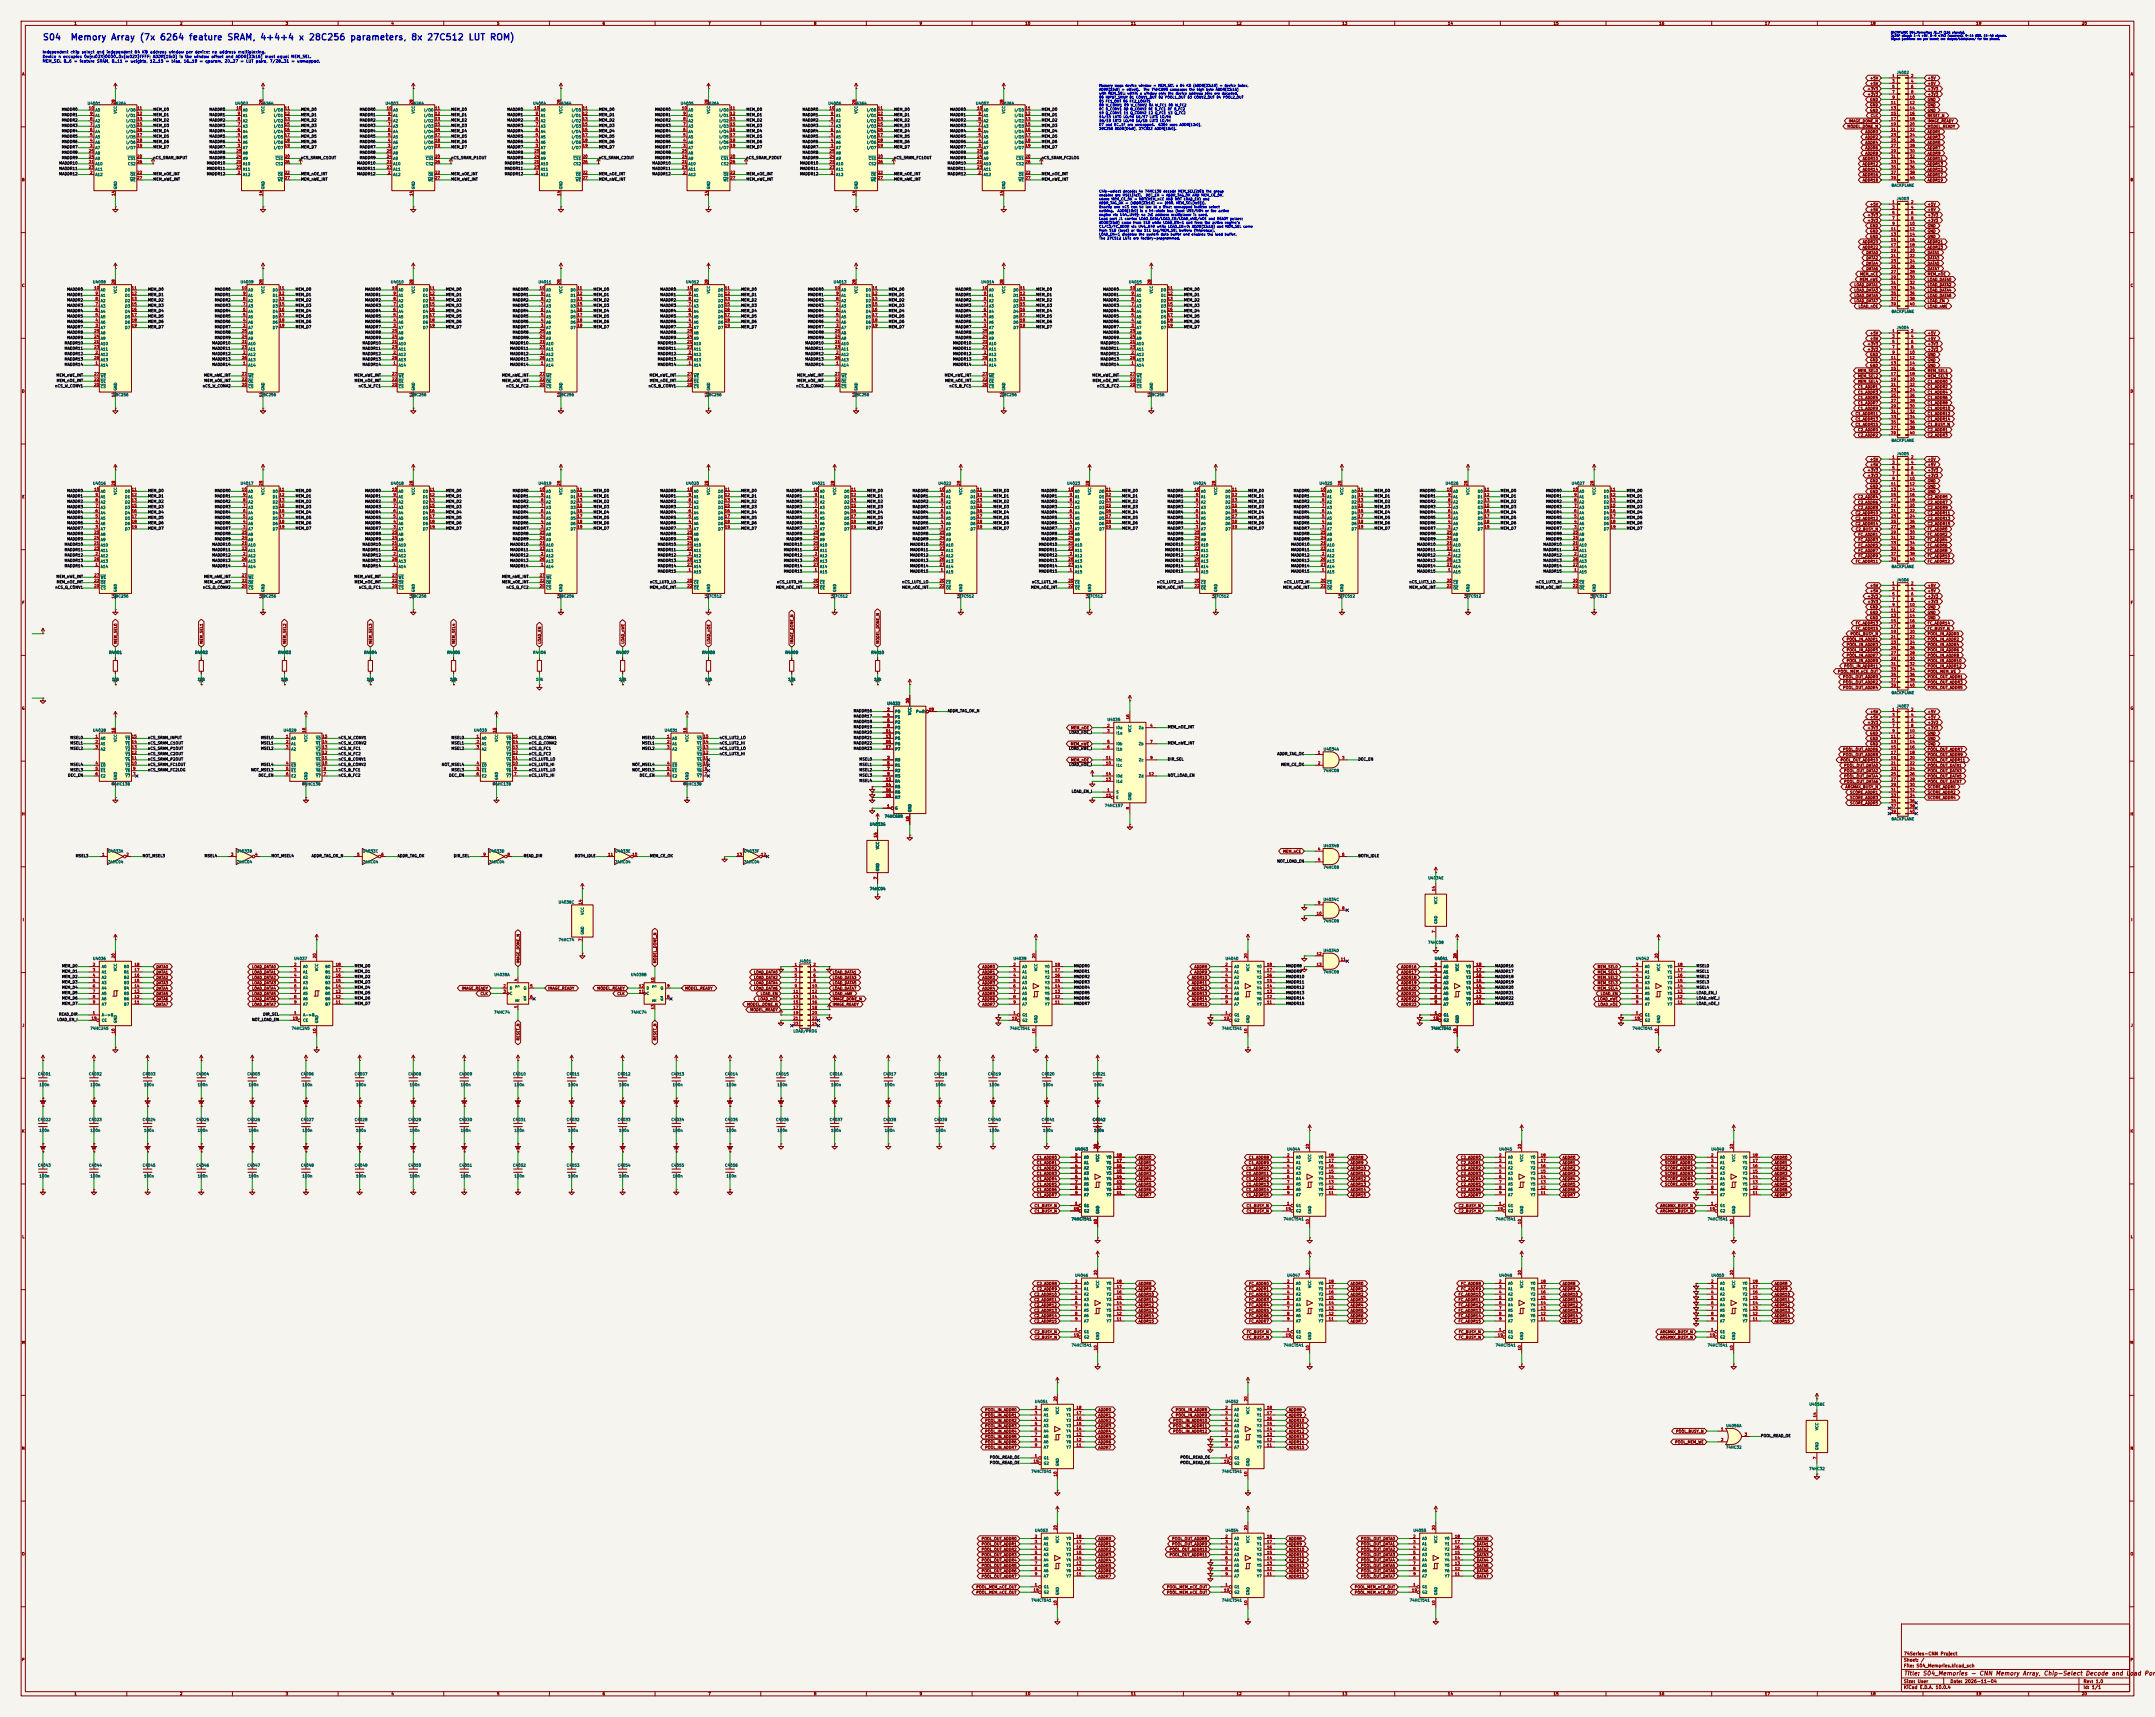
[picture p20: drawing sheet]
<svg xmlns="http://www.w3.org/2000/svg" width="1020mm" height="812mm" viewBox="0 0 1020 812" stroke-linecap="round" stroke-linejoin="round" font-family="sans-serif">
<defs><g id="words">
<g font-size="3" fill="#0000c2">
<text x="20" y="20">S04</text>
<text x="33" y="20">Memory Array (7x 6264 feature SRAM, 4+4+4 x 28C256 parameters, 8x 27C512 LUT ROM)</text>
</g>
<text font-size="2" fill="#840000" x="901" y="793">Title: S04_Memories - CNN Memory Array, Chip-Select Decode and Load Port</text>
<g font-size="1.5" fill="#840000">
<text x="901" y="783">74Series-CNN Project</text>
<text x="901" y="789">File: S04_Memories.kicad_sch</text>
<text x="901" y="786">Sheet: /</text>
<text x="901" y="796">Size: User</text>
<text x="923" y="796">Date: 2026-11-04</text>
<text x="986" y="796">Rev: 1.0</text>
<text x="901" y="799">KiCad E.D.A. 10.0.4</text>
<text x="986" y="799">Id: 1/1</text>
</g>
<g font-size="1.3" fill="#840000">
<text x="35" y="12">1</text>
<text x="85" y="12">2</text>
<text x="135" y="12">3</text>
<text x="185" y="12">4</text>
<text x="235" y="12">5</text>
<text x="285" y="12">6</text>
<text x="335" y="12">7</text>
<text x="385" y="12">8</text>
<text x="435" y="12">9</text>
<text x="485" y="12">10</text>
<text x="535" y="12">11</text>
<text x="585" y="12">12</text>
<text x="635" y="12">13</text>
<text x="685" y="12">14</text>
<text x="735" y="12">15</text>
<text x="785" y="12">16</text>
<text x="835" y="12">17</text>
<text x="885" y="12">18</text>
<text x="935" y="12">19</text>
<text x="985" y="12">20</text>
<text x="10" y="36">A</text>
<text x="885" y="38">+5V</text>
<text x="885" y="40">+5V</text>
<text x="912" y="38">+5V</text>
<text x="912" y="40">+5V</text>
<text x="1008" y="36">A</text>
<text x="884" y="43">+3V3</text>
<text x="884" y="46">+3V3</text>
<text x="912" y="43">+3V3</text>
<text x="912" y="46">+3V3</text>
<text x="885" y="48">GND</text>
<text x="885" y="51">GND</text>
<text x="885" y="53">GND</text>
<text x="912" y="48">GND</text>
<text x="912" y="51">GND</text>
<text x="912" y="53">GND</text>
<text x="875" y="58">IMAGE_DONE_N</text>
<text x="885" y="56">CLK</text>
<text x="912" y="56">RESET_N</text>
<text x="912" y="58">IMAGE_READY</text>
<text x="874" y="61">MODEL_DONE_N</text>
<text x="883" y="63">ADDR0</text>
<text x="883" y="66">ADDR2</text>
<text x="912" y="61">MODEL_READY</text>
<text x="912" y="63">ADDR1</text>
<text x="912" y="66">ADDR3</text>
<text x="883" y="68">ADDR4</text>
<text x="883" y="71">ADDR6</text>
<text x="912" y="68">ADDR5</text>
<text x="912" y="71">ADDR7</text>
<text x="881" y="76">ADDR10</text>
<text x="883" y="73">ADDR8</text>
<text x="912" y="73">ADDR9</text>
<text x="912" y="76">ADDR11</text>
<text x="881" y="79">ADDR12</text>
<text x="881" y="81">ADDR14</text>
<text x="881" y="84">ADDR16</text>
<text x="912" y="79">ADDR13</text>
<text x="912" y="81">ADDR15</text>
<text x="912" y="84">ADDR17</text>
<text x="10" y="86">B</text>
<text x="881" y="86">ADDR18</text>
<text x="912" y="86">ADDR19</text>
<text x="1008" y="86">B</text>
<text x="885" y="98">+5V</text>
<text x="885" y="100">+5V</text>
<text x="912" y="98">+5V</text>
<text x="912" y="100">+5V</text>
<text x="884" y="103">+3V3</text>
<text x="884" y="105">+3V3</text>
<text x="885" y="108">GND</text>
<text x="912" y="103">+3V3</text>
<text x="912" y="105">+3V3</text>
<text x="912" y="108">GND</text>
<text x="885" y="110">GND</text>
<text x="885" y="113">GND</text>
<text x="912" y="110">GND</text>
<text x="912" y="113">GND</text>
<text x="881" y="115">ADDR20</text>
<text x="881" y="118">ADDR22</text>
<text x="912" y="115">ADDR21</text>
<text x="912" y="118">ADDR23</text>
<text x="883" y="120">DATA0</text>
<text x="883" y="123">DATA2</text>
<text x="883" y="126">DATA4</text>
<text x="912" y="120">DATA1</text>
<text x="912" y="123">DATA3</text>
<text x="912" y="126">DATA5</text>
<text x="880" y="131">MEM_nCE</text>
<text x="883" y="128">DATA6</text>
<text x="912" y="128">DATA7</text>
<text x="912" y="131">MEM_nOE</text>
<text x="10" y="136">C</text>
<text x="877" y="136">LOAD_DATA1</text>
<text x="880" y="133">MEM_nWE</text>
<text x="912" y="133">LOAD_DATA0</text>
<text x="912" y="136">LOAD_DATA2</text>
<text x="1008" y="136">C</text>
<text x="877" y="138">LOAD_DATA3</text>
<text x="877" y="141">LOAD_DATA5</text>
<text x="877" y="143">LOAD_DATA7</text>
<text x="912" y="138">LOAD_DATA4</text>
<text x="912" y="141">LOAD_DATA6</text>
<text x="912" y="143">LOAD_EN</text>
<text x="879" y="146">LOAD_nOE</text>
<text x="912" y="146">LOAD_nWE</text>
<text x="885" y="159">+5V</text>
<text x="885" y="161">+5V</text>
<text x="912" y="159">+5V</text>
<text x="912" y="161">+5V</text>
<text x="884" y="164">+3V3</text>
<text x="884" y="166">+3V3</text>
<text x="912" y="164">+3V3</text>
<text x="912" y="166">+3V3</text>
<text x="885" y="169">GND</text>
<text x="885" y="171">GND</text>
<text x="885" y="174">GND</text>
<text x="912" y="169">GND</text>
<text x="912" y="171">GND</text>
<text x="912" y="174">GND</text>
<text x="879" y="176">MEM_SEL0</text>
<text x="879" y="179">MEM_SEL2</text>
<text x="912" y="176">MEM_SEL1</text>
<text x="912" y="179">MEM_SEL3</text>
<text x="879" y="181">MEM_SEL4</text>
<text x="879" y="184">C1_ADDR1</text>
<text x="912" y="181">C1_ADDR0</text>
<text x="912" y="184">C1_ADDR2</text>
<text x="10" y="186">D</text>
<text x="879" y="187">C1_ADDR3</text>
<text x="879" y="189">C1_ADDR5</text>
<text x="879" y="192">C1_ADDR7</text>
<text x="912" y="187">C1_ADDR4</text>
<text x="912" y="189">C1_ADDR6</text>
<text x="912" y="192">C1_ADDR8</text>
<text x="1008" y="186">D</text>
<text x="878" y="197">C1_ADDR11</text>
<text x="879" y="194">C1_ADDR9</text>
<text x="912" y="194">C1_ADDR10</text>
<text x="912" y="197">C1_ADDR12</text>
<text x="878" y="199">C1_ADDR13</text>
<text x="878" y="202">C1_ADDR15</text>
<text x="912" y="199">C1_ADDR14</text>
<text x="912" y="202">C1_BUSY_N</text>
<text x="879" y="204">C2_ADDR0</text>
<text x="879" y="207">C2_ADDR2</text>
<text x="912" y="204">C2_ADDR1</text>
<text x="912" y="207">C2_ADDR3</text>
<text x="885" y="218">+5V</text>
<text x="885" y="221">+5V</text>
<text x="912" y="218">+5V</text>
<text x="912" y="221">+5V</text>
<text x="884" y="223">+3V3</text>
<text x="884" y="226">+3V3</text>
<text x="912" y="223">+3V3</text>
<text x="912" y="226">+3V3</text>
<text x="885" y="228">GND</text>
<text x="885" y="231">GND</text>
<text x="885" y="233">GND</text>
<text x="912" y="228">GND</text>
<text x="912" y="231">GND</text>
<text x="912" y="233">GND</text>
<text x="10" y="236">E</text>
<text x="879" y="236">C2_ADDR4</text>
<text x="879" y="239">C2_ADDR6</text>
<text x="912" y="236">C2_ADDR5</text>
<text x="912" y="239">C2_ADDR7</text>
<text x="1008" y="236">E</text>
<text x="878" y="244">C2_ADDR10</text>
<text x="879" y="241">C2_ADDR8</text>
<text x="912" y="241">C2_ADDR9</text>
<text x="912" y="244">C2_ADDR11</text>
<text x="878" y="246">C2_ADDR12</text>
<text x="878" y="249">C2_ADDR14</text>
<text x="878" y="251">C2_BUSY_N</text>
<text x="912" y="246">C2_ADDR13</text>
<text x="912" y="249">C2_ADDR15</text>
<text x="912" y="251">FC_ADDR0</text>
<text x="879" y="254">FC_ADDR1</text>
<text x="879" y="256">FC_ADDR3</text>
<text x="912" y="254">FC_ADDR2</text>
<text x="912" y="256">FC_ADDR4</text>
<text x="879" y="259">FC_ADDR5</text>
<text x="879" y="261">FC_ADDR7</text>
<text x="879" y="264">FC_ADDR9</text>
<text x="912" y="259">FC_ADDR6</text>
<text x="912" y="261">FC_ADDR8</text>
<text x="912" y="264">FC_ADDR10</text>
<text x="878" y="267">FC_ADDR11</text>
<text x="912" y="267">FC_ADDR12</text>
<text x="885" y="278">+5V</text>
<text x="885" y="280">+5V</text>
<text x="912" y="278">+5V</text>
<text x="912" y="280">+5V</text>
<text x="10" y="286">F</text>
<text x="884" y="283">+3V3</text>
<text x="884" y="286">+3V3</text>
<text x="912" y="283">+3V3</text>
<text x="912" y="286">+3V3</text>
<text x="1008" y="286">F</text>
<text x="885" y="288">GND</text>
<text x="885" y="291">GND</text>
<text x="885" y="293">GND</text>
<text x="912" y="288">GND</text>
<text x="912" y="291">GND</text>
<text x="912" y="293">GND</text>
<text x="878" y="296">FC_ADDR13</text>
<text x="878" y="298">FC_ADDR15</text>
<text x="912" y="296">FC_ADDR14</text>
<text x="912" y="298">FC_BUSY_N</text>
<text x="56" y="305" transform="rotate(-90 56 305)">MEM_SEL0</text>
<text x="96" y="305" transform="rotate(-90 96 305)">MEM_SEL1</text>
<text x="136" y="305" transform="rotate(-90 136 305)">MEM_SEL2</text>
<text x="176" y="305" transform="rotate(-90 176 305)">MEM_SEL3</text>
<text x="216" y="305" transform="rotate(-90 216 305)">MEM_SEL4</text>
<text x="256" y="305" transform="rotate(-90 256 305)">LOAD_EN</text>
<text x="296" y="305" transform="rotate(-90 296 305)">LOAD_nWE</text>
<text x="336" y="305" transform="rotate(-90 336 305)">LOAD_nOE</text>
<text x="376" y="305" transform="rotate(-90 376 305)">IMAGE_DONE_N</text>
<text x="416" y="305" transform="rotate(-90 416 305)">MODEL_DONE_N</text>
<text x="874" y="303">POOL_IN_ADDR1</text>
<text x="874" y="306">POOL_IN_ADDR3</text>
<text x="876" y="301">POOL_BUSY_N</text>
<text x="912" y="301">POOL_IN_ADDR0</text>
<text x="912" y="303">POOL_IN_ADDR2</text>
<text x="912" y="306">POOL_IN_ADDR4</text>
<text x="874" y="308">POOL_IN_ADDR5</text>
<text x="874" y="311">POOL_IN_ADDR7</text>
<text x="912" y="308">POOL_IN_ADDR6</text>
<text x="912" y="311">POOL_IN_ADDR8</text>
<text x="872" y="316">POOL_IN_ADDR11</text>
<text x="874" y="314">POOL_IN_ADDR9</text>
<text x="912" y="314">POOL_IN_ADDR10</text>
<text x="912" y="316">POOL_IN_ADDR12</text>
<text x="870" y="319">POOL_MEM_nCE_OUT</text>
<text x="872" y="321">POOL_OUT_ADDR0</text>
<text x="872" y="324">POOL_OUT_ADDR2</text>
<text x="912" y="319">POOL_MEM_WE</text>
<text x="912" y="321">POOL_OUT_ADDR1</text>
<text x="912" y="324">POOL_OUT_ADDR3</text>
<text x="872" y="326">POOL_OUT_ADDR4</text>
<text x="912" y="326">POOL_OUT_ADDR5</text>
<text x="10" y="336">G</text>
<text x="885" y="338">+5V</text>
<text x="885" y="340">+5V</text>
<text x="912" y="338">+5V</text>
<text x="912" y="340">+5V</text>
<text x="1008" y="336">G</text>
<text x="507" y="345">MEM_nOE</text>
<text x="884" y="343">+3V3</text>
<text x="884" y="345">+3V3</text>
<text x="885" y="348">GND</text>
<text x="912" y="343">+3V3</text>
<text x="912" y="345">+3V3</text>
<text x="912" y="348">GND</text>
<text x="506" y="353">MEM_nWE</text>
<text x="885" y="350">GND</text>
<text x="885" y="353">GND</text>
<text x="912" y="350">GND</text>
<text x="912" y="353">GND</text>
<text x="872" y="355">POOL_OUT_ADDR6</text>
<text x="872" y="358">POOL_OUT_ADDR8</text>
<text x="912" y="355">POOL_OUT_ADDR7</text>
<text x="912" y="358">POOL_OUT_ADDR9</text>
<text x="507" y="360">MEM_nOE</text>
<text x="871" y="360">POOL_OUT_ADDR10</text>
<text x="872" y="363">POOL_OUT_DATA0</text>
<text x="872" y="366">POOL_OUT_DATA2</text>
<text x="912" y="360">POOL_OUT_ADDR11</text>
<text x="912" y="363">POOL_OUT_DATA1</text>
<text x="912" y="366">POOL_OUT_DATA3</text>
<text x="872" y="368">POOL_OUT_DATA4</text>
<text x="872" y="371">POOL_OUT_DATA6</text>
<text x="912" y="368">POOL_OUT_DATA5</text>
<text x="912" y="371">POOL_OUT_DATA7</text>
<text x="873" y="373">ARGMAX_BUSY_N</text>
<text x="875" y="376">SCORE_ADDR1</text>
<text x="912" y="373">SCORE_ADDR0</text>
<text x="912" y="376">SCORE_ADDR2</text>
<text x="875" y="378">SCORE_ADDR3</text>
<text x="875" y="381">SCORE_ADDR5</text>
<text x="912" y="378">SCORE_ADDR4</text>
<text x="10" y="386">H</text>
<text x="1008" y="386">H</text>
<text x="607" y="404">MEM_nCE</text>
<text x="11" y="436">I</text>
<text x="1008" y="436">I</text>
<text x="246" y="456" transform="rotate(-90 246 456)">IMAGE_DONE_N</text>
<text x="311" y="456" transform="rotate(-90 311 456)">MODEL_DONE_N</text>
<text x="74" y="461">DATA1</text>
<text x="74" y="458">DATA0</text>
<text x="119" y="458">LOAD_DATA0</text>
<text x="119" y="461">LOAD_DATA1</text>
<text x="357" y="461">LOAD_DATA0</text>
<text x="394" y="461">LOAD_DATA1</text>
<text x="465" y="458">ADDR0</text>
<text x="465" y="461">ADDR1</text>
<text x="565" y="458">ADDR8</text>
<text x="565" y="461">ADDR9</text>
<text x="663" y="458">ADDR16</text>
<text x="663" y="461">ADDR17</text>
<text x="756" y="458">MEM_SEL0</text>
<text x="756" y="461">MEM_SEL1</text>
<text x="74" y="466">DATA3</text>
<text x="74" y="463">DATA2</text>
<text x="119" y="463">LOAD_DATA2</text>
<text x="119" y="466">LOAD_DATA3</text>
<text x="357" y="466">LOAD_DATA4</text>
<text x="357" y="463">LOAD_DATA2</text>
<text x="394" y="463">LOAD_DATA3</text>
<text x="394" y="466">LOAD_DATA5</text>
<text x="465" y="466">ADDR3</text>
<text x="465" y="463">ADDR2</text>
<text x="564" y="463">ADDR10</text>
<text x="564" y="466">ADDR11</text>
<text x="663" y="463">ADDR18</text>
<text x="663" y="466">ADDR19</text>
<text x="756" y="463">MEM_SEL2</text>
<text x="756" y="466">MEM_SEL3</text>
<text x="74" y="468">DATA4</text>
<text x="74" y="471">DATA5</text>
<text x="74" y="474">DATA6</text>
<text x="119" y="468">LOAD_DATA4</text>
<text x="119" y="471">LOAD_DATA5</text>
<text x="119" y="474">LOAD_DATA6</text>
<text x="218" y="468">IMAGE_READY</text>
<text x="227" y="471">CLK</text>
<text x="259" y="468">IMAGE_READY</text>
<text x="282" y="468">MODEL_READY</text>
<text x="292" y="471">CLK</text>
<text x="324" y="468">MODEL_READY</text>
<text x="357" y="468">LOAD_DATA6</text>
<text x="359" y="474">LOAD_nOE</text>
<text x="360" y="471">LOAD_EN</text>
<text x="394" y="468">LOAD_DATA7</text>
<text x="394" y="474">IMAGE_DONE_N</text>
<text x="394" y="471">LOAD_nWE</text>
<text x="465" y="468">ADDR4</text>
<text x="465" y="471">ADDR5</text>
<text x="465" y="474">ADDR6</text>
<text x="564" y="468">ADDR12</text>
<text x="564" y="471">ADDR13</text>
<text x="564" y="474">ADDR14</text>
<text x="663" y="471">ADDR21</text>
<text x="663" y="474">ADDR22</text>
<text x="663" y="468">ADDR20</text>
<text x="756" y="468">MEM_SEL4</text>
<text x="756" y="474">LOAD_nWE</text>
<text x="757" y="471">LOAD_EN</text>
<text x="74" y="476">DATA7</text>
<text x="119" y="476">LOAD_DATA7</text>
<text x="353" y="476">MODEL_DONE_N</text>
<text x="355" y="479">MODEL_READY</text>
<text x="394" y="476">IMAGE_READY</text>
<text x="465" y="476">ADDR7</text>
<text x="564" y="476">ADDR15</text>
<text x="663" y="476">ADDR23</text>
<text x="756" y="476">LOAD_nOE</text>
<text x="10" y="486">J</text>
<text x="1008" y="486">J</text>
<text x="246" y="492" transform="rotate(-90 246 492)">RESET_N</text>
<text x="311" y="492" transform="rotate(-90 311 492)">RESET_N</text>
<text x="10" y="536">K</text>
<text x="1008" y="536">K</text>
<text x="490" y="551">C1_ADDR1</text>
<text x="490" y="548">C1_ADDR0</text>
<text x="539" y="551">ADDR1</text>
<text x="539" y="548">ADDR0</text>
<text x="591" y="548">C1_ADDR8</text>
<text x="591" y="551">C1_ADDR9</text>
<text x="639" y="551">ADDR9</text>
<text x="639" y="548">ADDR8</text>
<text x="691" y="548">C2_ADDR0</text>
<text x="691" y="551">C2_ADDR1</text>
<text x="739" y="551">ADDR1</text>
<text x="739" y="548">ADDR0</text>
<text x="788" y="548">SCORE_ADDR0</text>
<text x="788" y="551">SCORE_ADDR1</text>
<text x="840" y="551">ADDR1</text>
<text x="840" y="548">ADDR0</text>
<text x="490" y="554">C1_ADDR2</text>
<text x="490" y="556">C1_ADDR3</text>
<text x="539" y="554">ADDR2</text>
<text x="539" y="556">ADDR3</text>
<text x="590" y="554">C1_ADDR10</text>
<text x="590" y="556">C1_ADDR11</text>
<text x="639" y="556">ADDR11</text>
<text x="639" y="554">ADDR10</text>
<text x="691" y="554">C2_ADDR2</text>
<text x="691" y="556">C2_ADDR3</text>
<text x="739" y="556">ADDR3</text>
<text x="739" y="554">ADDR2</text>
<text x="788" y="554">SCORE_ADDR2</text>
<text x="788" y="556">SCORE_ADDR3</text>
<text x="840" y="556">ADDR3</text>
<text x="840" y="554">ADDR2</text>
<text x="490" y="564">C1_ADDR6</text>
<text x="490" y="561">C1_ADDR5</text>
<text x="490" y="559">C1_ADDR4</text>
<text x="539" y="564">ADDR6</text>
<text x="539" y="561">ADDR5</text>
<text x="539" y="559">ADDR4</text>
<text x="590" y="561">C1_ADDR13</text>
<text x="590" y="564">C1_ADDR14</text>
<text x="590" y="559">C1_ADDR12</text>
<text x="639" y="559">ADDR12</text>
<text x="639" y="564">ADDR14</text>
<text x="639" y="561">ADDR13</text>
<text x="691" y="561">C2_ADDR5</text>
<text x="691" y="564">C2_ADDR6</text>
<text x="691" y="559">C2_ADDR4</text>
<text x="739" y="564">ADDR6</text>
<text x="739" y="561">ADDR5</text>
<text x="739" y="559">ADDR4</text>
<text x="788" y="559">SCORE_ADDR4</text>
<text x="788" y="561">SCORE_ADDR5</text>
<text x="840" y="564">ADDR6</text>
<text x="840" y="561">ADDR5</text>
<text x="840" y="559">ADDR4</text>
<text x="490" y="566">C1_ADDR7</text>
<text x="539" y="566">ADDR7</text>
<text x="590" y="566">C1_ADDR15</text>
<text x="639" y="566">ADDR15</text>
<text x="691" y="566">C2_ADDR7</text>
<text x="739" y="566">ADDR7</text>
<text x="840" y="566">ADDR7</text>
<text x="489" y="571">C1_BUSY_N</text>
<text x="489" y="574">C1_BUSY_N</text>
<text x="590" y="571">C1_BUSY_N</text>
<text x="590" y="574">C1_BUSY_N</text>
<text x="690" y="571">C2_BUSY_N</text>
<text x="690" y="574">C2_BUSY_N</text>
<text x="785" y="571">ARGMAX_BUSY_N</text>
<text x="785" y="574">ARGMAX_BUSY_N</text>
<text x="10" y="586">L</text>
<text x="1008" y="586">L</text>
<text x="490" y="608">C2_ADDR8</text>
<text x="490" y="611">C2_ADDR9</text>
<text x="539" y="611">ADDR9</text>
<text x="539" y="608">ADDR8</text>
<text x="591" y="608">FC_ADDR0</text>
<text x="591" y="611">FC_ADDR1</text>
<text x="639" y="611">ADDR1</text>
<text x="639" y="608">ADDR0</text>
<text x="691" y="608">FC_ADDR8</text>
<text x="691" y="611">FC_ADDR9</text>
<text x="739" y="611">ADDR9</text>
<text x="739" y="608">ADDR8</text>
<text x="840" y="611">ADDR9</text>
<text x="840" y="608">ADDR8</text>
<text x="489" y="613">C2_ADDR10</text>
<text x="489" y="616">C2_ADDR11</text>
<text x="539" y="616">ADDR11</text>
<text x="539" y="613">ADDR10</text>
<text x="591" y="613">FC_ADDR2</text>
<text x="591" y="616">FC_ADDR3</text>
<text x="639" y="616">ADDR3</text>
<text x="639" y="613">ADDR2</text>
<text x="690" y="613">FC_ADDR10</text>
<text x="690" y="616">FC_ADDR11</text>
<text x="739" y="616">ADDR11</text>
<text x="739" y="613">ADDR10</text>
<text x="840" y="616">ADDR11</text>
<text x="840" y="613">ADDR10</text>
<text x="489" y="618">C2_ADDR12</text>
<text x="489" y="621">C2_ADDR13</text>
<text x="489" y="623">C2_ADDR14</text>
<text x="539" y="623">ADDR14</text>
<text x="539" y="621">ADDR13</text>
<text x="539" y="618">ADDR12</text>
<text x="591" y="621">FC_ADDR5</text>
<text x="591" y="623">FC_ADDR6</text>
<text x="591" y="618">FC_ADDR4</text>
<text x="639" y="623">ADDR6</text>
<text x="639" y="621">ADDR5</text>
<text x="639" y="618">ADDR4</text>
<text x="690" y="621">FC_ADDR13</text>
<text x="690" y="623">FC_ADDR14</text>
<text x="690" y="618">FC_ADDR12</text>
<text x="739" y="623">ADDR14</text>
<text x="739" y="621">ADDR13</text>
<text x="739" y="618">ADDR12</text>
<text x="840" y="623">ADDR14</text>
<text x="840" y="621">ADDR13</text>
<text x="840" y="618">ADDR12</text>
<text x="489" y="626">C2_ADDR15</text>
<text x="539" y="626">ADDR15</text>
<text x="591" y="626">FC_ADDR7</text>
<text x="639" y="626">ADDR7</text>
<text x="690" y="626">FC_ADDR15</text>
<text x="739" y="626">ADDR15</text>
<text x="840" y="626">ADDR15</text>
<text x="489" y="631">C2_BUSY_N</text>
<text x="489" y="634">C2_BUSY_N</text>
<text x="590" y="631">FC_BUSY_N</text>
<text x="590" y="634">FC_BUSY_N</text>
<text x="690" y="631">FC_BUSY_N</text>
<text x="690" y="634">FC_BUSY_N</text>
<text x="785" y="631">ARGMAX_BUSY_N</text>
<text x="785" y="634">ARGMAX_BUSY_N</text>
<text x="10" y="636">M</text>
<text x="1008" y="636">M</text>
<text x="466" y="668">POOL_IN_ADDR0</text>
<text x="466" y="670">POOL_IN_ADDR1</text>
<text x="520" y="670">ADDR1</text>
<text x="520" y="668">ADDR0</text>
<text x="556" y="668">POOL_IN_ADDR8</text>
<text x="556" y="670">POOL_IN_ADDR9</text>
<text x="610" y="670">ADDR9</text>
<text x="610" y="668">ADDR8</text>
<text x="466" y="673">POOL_IN_ADDR2</text>
<text x="466" y="675">POOL_IN_ADDR3</text>
<text x="466" y="678">POOL_IN_ADDR4</text>
<text x="520" y="678">ADDR4</text>
<text x="520" y="675">ADDR3</text>
<text x="520" y="673">ADDR2</text>
<text x="555" y="673">POOL_IN_ADDR10</text>
<text x="555" y="675">POOL_IN_ADDR11</text>
<text x="555" y="678">POOL_IN_ADDR12</text>
<text x="610" y="678">ADDR12</text>
<text x="610" y="675">ADDR11</text>
<text x="610" y="673">ADDR10</text>
<text x="793" y="678">POOL_BUSY_N</text>
<text x="466" y="681">POOL_IN_ADDR5</text>
<text x="466" y="683">POOL_IN_ADDR6</text>
<text x="520" y="683">ADDR6</text>
<text x="520" y="681">ADDR5</text>
<text x="610" y="683">ADDR14</text>
<text x="610" y="681">ADDR13</text>
<text x="793" y="683">POOL_MEM_WE</text>
<text x="10" y="686">N</text>
<text x="466" y="686">POOL_IN_ADDR7</text>
<text x="520" y="686">ADDR7</text>
<text x="610" y="686">ADDR15</text>
<text x="1008" y="686">N</text>
<text x="464" y="729">POOL_OUT_ADDR0</text>
<text x="464" y="731">POOL_OUT_ADDR1</text>
<text x="520" y="731">ADDR1</text>
<text x="520" y="729">ADDR0</text>
<text x="555" y="729">POOL_OUT_ADDR8</text>
<text x="555" y="731">POOL_OUT_ADDR9</text>
<text x="610" y="731">ADDR9</text>
<text x="610" y="729">ADDR8</text>
<text x="644" y="729">POOL_OUT_DATA0</text>
<text x="644" y="731">POOL_OUT_DATA1</text>
<text x="699" y="731">DATA1</text>
<text x="699" y="729">DATA0</text>
<text x="10" y="736">O</text>
<text x="464" y="734">POOL_OUT_ADDR2</text>
<text x="464" y="736">POOL_OUT_ADDR3</text>
<text x="520" y="736">ADDR3</text>
<text x="520" y="734">ADDR2</text>
<text x="553" y="734">POOL_OUT_ADDR10</text>
<text x="553" y="736">POOL_OUT_ADDR11</text>
<text x="610" y="736">ADDR11</text>
<text x="610" y="734">ADDR10</text>
<text x="644" y="734">POOL_OUT_DATA2</text>
<text x="644" y="736">POOL_OUT_DATA3</text>
<text x="699" y="736">DATA3</text>
<text x="699" y="734">DATA2</text>
<text x="1008" y="736">O</text>
<text x="464" y="741">POOL_OUT_ADDR5</text>
<text x="464" y="739">POOL_OUT_ADDR4</text>
<text x="520" y="741">ADDR5</text>
<text x="520" y="739">ADDR4</text>
<text x="610" y="739">ADDR12</text>
<text x="610" y="741">ADDR13</text>
<text x="644" y="741">POOL_OUT_DATA5</text>
<text x="644" y="739">POOL_OUT_DATA4</text>
<text x="699" y="741">DATA5</text>
<text x="699" y="739">DATA4</text>
<text x="464" y="744">POOL_OUT_ADDR6</text>
<text x="464" y="747">POOL_OUT_ADDR7</text>
<text x="520" y="747">ADDR7</text>
<text x="520" y="744">ADDR6</text>
<text x="610" y="747">ADDR15</text>
<text x="610" y="744">ADDR14</text>
<text x="644" y="744">POOL_OUT_DATA6</text>
<text x="644" y="747">POOL_OUT_DATA7</text>
<text x="699" y="747">DATA7</text>
<text x="699" y="744">DATA6</text>
<text x="462" y="752">POOL_MEM_nCE_OUT</text>
<text x="462" y="754">POOL_MEM_nCE_OUT</text>
<text x="552" y="752">POOL_MEM_nCE_OUT</text>
<text x="552" y="754">POOL_MEM_nCE_OUT</text>
<text x="641" y="752">POOL_MEM_nCE_OUT</text>
<text x="641" y="754">POOL_MEM_nCE_OUT</text>
<text x="10" y="786">P</text>
<text x="1008" y="786">P</text>
<text x="35" y="802">1</text>
<text x="85" y="802">2</text>
<text x="135" y="802">3</text>
<text x="185" y="802">4</text>
<text x="235" y="802">5</text>
<text x="285" y="802">6</text>
<text x="335" y="802">7</text>
<text x="385" y="802">8</text>
<text x="435" y="802">9</text>
<text x="485" y="802">10</text>
<text x="535" y="802">11</text>
<text x="585" y="802">12</text>
<text x="635" y="802">13</text>
<text x="685" y="802">14</text>
<text x="735" y="802">15</text>
<text x="785" y="802">16</text>
<text x="835" y="802">17</text>
<text x="885" y="802">18</text>
<text x="935" y="802">19</text>
<text x="985" y="802">20</text>
</g>
<g font-size="1.3" fill="#0000c2">
<text x="20" y="26">Independent chip select and independent 64 KB address window per device; no address multiplexing.</text>
<text x="20" y="28">Device n occupies 0x{n:02X}0000..0x{n:02X}FFFF; ADDR[15:0] is the window offset and ADDR[23:16] must equal MEM_SEL.</text>
<text x="20" y="30">MEM_SEL 0..6 = feature SRAM, 8..11 = weights, 12..15 = bias, 16..19 = qparam, 20..27 = LUT pairs, 7/28..31 = unmapped.</text>
</g>
<g font-size="1.3" fill="#006464">
<text x="897" y="35">J4002</text>
<text x="41" y="50">U4001</text>
<text x="45" y="53">A0</text>
<text x="55" y="50">6264</text>
<text x="56" y="54" transform="rotate(-90 56 54)">VCC</text>
<text x="60" y="53">I/O0</text>
<text x="111" y="50">U4002</text>
<text x="115" y="53">A0</text>
<text x="124" y="50">6264</text>
<text x="125" y="54" transform="rotate(-90 125 54)">VCC</text>
<text x="129" y="53">I/O0</text>
<text x="182" y="50">U4003</text>
<text x="186" y="53">A0</text>
<text x="196" y="50">6264</text>
<text x="197" y="54" transform="rotate(-90 197 54)">VCC</text>
<text x="201" y="53">I/O0</text>
<text x="252" y="50">U4004</text>
<text x="256" y="53">A0</text>
<text x="265" y="50">6264</text>
<text x="266" y="54" transform="rotate(-90 266 54)">VCC</text>
<text x="270" y="53">I/O0</text>
<text x="322" y="50">U4005</text>
<text x="326" y="53">A0</text>
<text x="335" y="50">6264</text>
<text x="336" y="54" transform="rotate(-90 336 54)">VCC</text>
<text x="340" y="53">I/O0</text>
<text x="392" y="50">U4006</text>
<text x="395" y="53">A0</text>
<text x="405" y="50">6264</text>
<text x="406" y="54" transform="rotate(-90 406 54)">VCC</text>
<text x="410" y="53">I/O0</text>
<text x="462" y="50">U4007</text>
<text x="465" y="53">A0</text>
<text x="475" y="50">6264</text>
<text x="476" y="54" transform="rotate(-90 476 54)">VCC</text>
<text x="480" y="53">I/O0</text>
<text x="45" y="58">A2</text>
<text x="45" y="56">A1</text>
<text x="60" y="56">I/O1</text>
<text x="60" y="58">I/O2</text>
<text x="115" y="58">A2</text>
<text x="115" y="56">A1</text>
<text x="129" y="56">I/O1</text>
<text x="129" y="58">I/O2</text>
<text x="186" y="58">A2</text>
<text x="186" y="56">A1</text>
<text x="201" y="56">I/O1</text>
<text x="201" y="58">I/O2</text>
<text x="256" y="58">A2</text>
<text x="256" y="56">A1</text>
<text x="270" y="56">I/O1</text>
<text x="270" y="58">I/O2</text>
<text x="326" y="58">A2</text>
<text x="326" y="56">A1</text>
<text x="340" y="56">I/O1</text>
<text x="340" y="58">I/O2</text>
<text x="395" y="58">A2</text>
<text x="395" y="56">A1</text>
<text x="410" y="56">I/O1</text>
<text x="410" y="58">I/O2</text>
<text x="465" y="58">A2</text>
<text x="465" y="56">A1</text>
<text x="480" y="56">I/O1</text>
<text x="480" y="58">I/O2</text>
<text x="45" y="66">A5</text>
<text x="45" y="63">A4</text>
<text x="45" y="61">A3</text>
<text x="60" y="61">I/O3</text>
<text x="60" y="63">I/O4</text>
<text x="60" y="66">I/O5</text>
<text x="115" y="66">A5</text>
<text x="115" y="63">A4</text>
<text x="115" y="61">A3</text>
<text x="129" y="61">I/O3</text>
<text x="129" y="63">I/O4</text>
<text x="129" y="66">I/O5</text>
<text x="186" y="66">A5</text>
<text x="186" y="63">A4</text>
<text x="186" y="61">A3</text>
<text x="201" y="61">I/O3</text>
<text x="201" y="63">I/O4</text>
<text x="201" y="66">I/O5</text>
<text x="256" y="66">A5</text>
<text x="256" y="63">A4</text>
<text x="256" y="61">A3</text>
<text x="270" y="61">I/O3</text>
<text x="270" y="63">I/O4</text>
<text x="270" y="66">I/O5</text>
<text x="326" y="66">A5</text>
<text x="326" y="63">A4</text>
<text x="326" y="61">A3</text>
<text x="340" y="61">I/O3</text>
<text x="340" y="63">I/O4</text>
<text x="340" y="66">I/O5</text>
<text x="395" y="66">A5</text>
<text x="395" y="63">A4</text>
<text x="395" y="61">A3</text>
<text x="410" y="61">I/O3</text>
<text x="410" y="63">I/O4</text>
<text x="410" y="66">I/O5</text>
<text x="465" y="66">A5</text>
<text x="465" y="63">A4</text>
<text x="465" y="61">A3</text>
<text x="480" y="61">I/O3</text>
<text x="480" y="63">I/O4</text>
<text x="480" y="66">I/O5</text>
<text x="45" y="71">A7</text>
<text x="45" y="68">A6</text>
<text x="60" y="68">I/O6</text>
<text x="60" y="71">I/O7</text>
<text x="115" y="71">A7</text>
<text x="115" y="68">A6</text>
<text x="129" y="68">I/O6</text>
<text x="129" y="71">I/O7</text>
<text x="186" y="71">A7</text>
<text x="186" y="68">A6</text>
<text x="201" y="68">I/O6</text>
<text x="201" y="71">I/O7</text>
<text x="256" y="71">A7</text>
<text x="256" y="68">A6</text>
<text x="270" y="68">I/O6</text>
<text x="270" y="71">I/O7</text>
<text x="326" y="71">A7</text>
<text x="326" y="68">A6</text>
<text x="340" y="68">I/O6</text>
<text x="340" y="71">I/O7</text>
<text x="395" y="71">A7</text>
<text x="395" y="68">A6</text>
<text x="410" y="68">I/O6</text>
<text x="410" y="71">I/O7</text>
<text x="465" y="71">A7</text>
<text x="465" y="68">A6</text>
<text x="480" y="68">I/O6</text>
<text x="480" y="71">I/O7</text>
<text x="45" y="76">A9</text>
<text x="45" y="73">A8</text>
<text x="60" y="76">CS1</text>
<text x="115" y="76">A9</text>
<text x="115" y="73">A8</text>
<text x="130" y="76">CS1</text>
<text x="186" y="76">A9</text>
<text x="186" y="73">A8</text>
<text x="201" y="76">CS1</text>
<text x="256" y="76">A9</text>
<text x="256" y="73">A8</text>
<text x="271" y="76">CS1</text>
<text x="326" y="76">A9</text>
<text x="326" y="73">A8</text>
<text x="341" y="76">CS1</text>
<text x="395" y="76">A9</text>
<text x="395" y="73">A8</text>
<text x="411" y="76">CS1</text>
<text x="465" y="76">A9</text>
<text x="465" y="73">A8</text>
<text x="481" y="76">CS1</text>
<text x="45" y="84">A12</text>
<text x="45" y="78">A10</text>
<text x="45" y="81">A11</text>
<text x="60" y="78">CS2</text>
<text x="62" y="84">OE</text>
<text x="115" y="84">A12</text>
<text x="115" y="78">A10</text>
<text x="115" y="81">A11</text>
<text x="130" y="78">CS2</text>
<text x="131" y="84">OE</text>
<text x="186" y="84">A12</text>
<text x="186" y="78">A10</text>
<text x="186" y="81">A11</text>
<text x="201" y="78">CS2</text>
<text x="203" y="84">OE</text>
<text x="256" y="84">A12</text>
<text x="256" y="78">A10</text>
<text x="256" y="81">A11</text>
<text x="271" y="78">CS2</text>
<text x="272" y="84">OE</text>
<text x="326" y="84">A12</text>
<text x="326" y="78">A10</text>
<text x="326" y="81">A11</text>
<text x="341" y="78">CS2</text>
<text x="342" y="84">OE</text>
<text x="395" y="84">A12</text>
<text x="395" y="78">A10</text>
<text x="395" y="81">A11</text>
<text x="411" y="78">CS2</text>
<text x="412" y="84">OE</text>
<text x="465" y="84">A12</text>
<text x="465" y="78">A10</text>
<text x="465" y="81">A11</text>
<text x="481" y="78">CS2</text>
<text x="482" y="84">OE</text>
<text x="56" y="90" transform="rotate(-90 56 90)">GND</text>
<text x="61" y="86">WE</text>
<text x="125" y="90" transform="rotate(-90 125 90)">GND</text>
<text x="131" y="86">WE</text>
<text x="197" y="90" transform="rotate(-90 197 90)">GND</text>
<text x="202" y="86">WE</text>
<text x="266" y="90" transform="rotate(-90 266 90)">GND</text>
<text x="272" y="86">WE</text>
<text x="336" y="90" transform="rotate(-90 336 90)">GND</text>
<text x="342" y="86">WE</text>
<text x="406" y="90" transform="rotate(-90 406 90)">GND</text>
<text x="412" y="86">WE</text>
<text x="476" y="90" transform="rotate(-90 476 90)">GND</text>
<text x="482" y="86">WE</text>
<text x="895" y="89">BACKPLANE</text>
<text x="897" y="95">J4003</text>
<text x="44" y="134">U4008</text>
<text x="114" y="134">U4009</text>
<text x="185" y="134">U4010</text>
<text x="255" y="134">U4011</text>
<text x="324" y="134">U4012</text>
<text x="394" y="134">U4013</text>
<text x="464" y="134">U4014</text>
<text x="534" y="134">U4015</text>
<text x="47" y="143">A2</text>
<text x="47" y="141">A1</text>
<text x="47" y="138">A0</text>
<text x="56" y="139" transform="rotate(-90 56 139)">VCC</text>
<text x="59" y="138">D0</text>
<text x="59" y="141">D1</text>
<text x="59" y="143">D2</text>
<text x="117" y="143">A2</text>
<text x="117" y="141">A1</text>
<text x="117" y="138">A0</text>
<text x="125" y="139" transform="rotate(-90 125 139)">VCC</text>
<text x="129" y="138">D0</text>
<text x="129" y="141">D1</text>
<text x="129" y="143">D2</text>
<text x="188" y="143">A2</text>
<text x="188" y="141">A1</text>
<text x="188" y="138">A0</text>
<text x="197" y="139" transform="rotate(-90 197 139)">VCC</text>
<text x="200" y="138">D0</text>
<text x="200" y="141">D1</text>
<text x="200" y="143">D2</text>
<text x="258" y="143">A2</text>
<text x="258" y="141">A1</text>
<text x="258" y="138">A0</text>
<text x="266" y="139" transform="rotate(-90 266 139)">VCC</text>
<text x="270" y="138">D0</text>
<text x="270" y="141">D1</text>
<text x="270" y="143">D2</text>
<text x="328" y="143">A2</text>
<text x="328" y="141">A1</text>
<text x="328" y="138">A0</text>
<text x="336" y="139" transform="rotate(-90 336 139)">VCC</text>
<text x="340" y="138">D0</text>
<text x="340" y="141">D1</text>
<text x="340" y="143">D2</text>
<text x="398" y="143">A2</text>
<text x="398" y="141">A1</text>
<text x="398" y="138">A0</text>
<text x="406" y="139" transform="rotate(-90 406 139)">VCC</text>
<text x="410" y="138">D0</text>
<text x="410" y="141">D1</text>
<text x="410" y="143">D2</text>
<text x="468" y="143">A2</text>
<text x="468" y="141">A1</text>
<text x="468" y="138">A0</text>
<text x="476" y="139" transform="rotate(-90 476 139)">VCC</text>
<text x="479" y="138">D0</text>
<text x="479" y="141">D1</text>
<text x="479" y="143">D2</text>
<text x="538" y="143">A2</text>
<text x="538" y="141">A1</text>
<text x="538" y="138">A0</text>
<text x="546" y="139" transform="rotate(-90 546 139)">VCC</text>
<text x="549" y="138">D0</text>
<text x="549" y="141">D1</text>
<text x="549" y="143">D2</text>
<text x="47" y="148">A4</text>
<text x="47" y="146">A3</text>
<text x="59" y="146">D3</text>
<text x="59" y="148">D4</text>
<text x="117" y="148">A4</text>
<text x="117" y="146">A3</text>
<text x="129" y="146">D3</text>
<text x="129" y="148">D4</text>
<text x="188" y="148">A4</text>
<text x="188" y="146">A3</text>
<text x="200" y="146">D3</text>
<text x="200" y="148">D4</text>
<text x="258" y="148">A4</text>
<text x="258" y="146">A3</text>
<text x="270" y="146">D3</text>
<text x="270" y="148">D4</text>
<text x="328" y="148">A4</text>
<text x="328" y="146">A3</text>
<text x="340" y="146">D3</text>
<text x="340" y="148">D4</text>
<text x="398" y="148">A4</text>
<text x="398" y="146">A3</text>
<text x="410" y="146">D3</text>
<text x="410" y="148">D4</text>
<text x="468" y="148">A4</text>
<text x="468" y="146">A3</text>
<text x="479" y="146">D3</text>
<text x="479" y="148">D4</text>
<text x="538" y="148">A4</text>
<text x="538" y="146">A3</text>
<text x="549" y="146">D3</text>
<text x="549" y="148">D4</text>
<text x="895" y="148">BACKPLANE</text>
<text x="47" y="156">A7</text>
<text x="47" y="153">A6</text>
<text x="47" y="151">A5</text>
<text x="59" y="151">D5</text>
<text x="59" y="153">D6</text>
<text x="59" y="156">D7</text>
<text x="117" y="156">A7</text>
<text x="117" y="153">A6</text>
<text x="117" y="151">A5</text>
<text x="129" y="151">D5</text>
<text x="129" y="153">D6</text>
<text x="129" y="156">D7</text>
<text x="188" y="156">A7</text>
<text x="188" y="153">A6</text>
<text x="188" y="151">A5</text>
<text x="200" y="151">D5</text>
<text x="200" y="153">D6</text>
<text x="200" y="156">D7</text>
<text x="258" y="156">A7</text>
<text x="258" y="153">A6</text>
<text x="258" y="151">A5</text>
<text x="270" y="151">D5</text>
<text x="270" y="153">D6</text>
<text x="270" y="156">D7</text>
<text x="328" y="156">A7</text>
<text x="328" y="153">A6</text>
<text x="328" y="151">A5</text>
<text x="340" y="151">D5</text>
<text x="340" y="153">D6</text>
<text x="340" y="156">D7</text>
<text x="398" y="156">A7</text>
<text x="398" y="153">A6</text>
<text x="398" y="151">A5</text>
<text x="410" y="151">D5</text>
<text x="410" y="153">D6</text>
<text x="410" y="156">D7</text>
<text x="468" y="156">A7</text>
<text x="468" y="153">A6</text>
<text x="468" y="151">A5</text>
<text x="479" y="151">D5</text>
<text x="479" y="153">D6</text>
<text x="479" y="156">D7</text>
<text x="538" y="156">A7</text>
<text x="538" y="153">A6</text>
<text x="538" y="151">A5</text>
<text x="549" y="151">D5</text>
<text x="549" y="153">D6</text>
<text x="549" y="156">D7</text>
<text x="897" y="156">J4004</text>
<text x="47" y="161">A9</text>
<text x="47" y="158">A8</text>
<text x="117" y="161">A9</text>
<text x="117" y="158">A8</text>
<text x="188" y="161">A9</text>
<text x="188" y="158">A8</text>
<text x="258" y="161">A9</text>
<text x="258" y="158">A8</text>
<text x="328" y="161">A9</text>
<text x="328" y="158">A8</text>
<text x="398" y="161">A9</text>
<text x="398" y="158">A8</text>
<text x="468" y="161">A9</text>
<text x="468" y="158">A8</text>
<text x="538" y="161">A9</text>
<text x="538" y="158">A8</text>
<text x="47" y="164">A10</text>
<text x="47" y="166">A11</text>
<text x="117" y="164">A10</text>
<text x="117" y="166">A11</text>
<text x="188" y="164">A10</text>
<text x="188" y="166">A11</text>
<text x="258" y="164">A10</text>
<text x="258" y="166">A11</text>
<text x="328" y="164">A10</text>
<text x="328" y="166">A11</text>
<text x="398" y="164">A10</text>
<text x="398" y="166">A11</text>
<text x="468" y="164">A10</text>
<text x="468" y="166">A11</text>
<text x="538" y="164">A10</text>
<text x="538" y="166">A11</text>
<text x="47" y="174">A14</text>
<text x="47" y="169">A12</text>
<text x="47" y="171">A13</text>
<text x="117" y="174">A14</text>
<text x="117" y="169">A12</text>
<text x="117" y="171">A13</text>
<text x="188" y="174">A14</text>
<text x="188" y="169">A12</text>
<text x="188" y="171">A13</text>
<text x="258" y="174">A14</text>
<text x="258" y="169">A12</text>
<text x="258" y="171">A13</text>
<text x="328" y="174">A14</text>
<text x="328" y="169">A12</text>
<text x="328" y="171">A13</text>
<text x="398" y="174">A14</text>
<text x="398" y="169">A12</text>
<text x="398" y="171">A13</text>
<text x="468" y="174">A14</text>
<text x="468" y="169">A12</text>
<text x="468" y="171">A13</text>
<text x="538" y="174">A14</text>
<text x="538" y="169">A12</text>
<text x="538" y="171">A13</text>
<text x="47" y="179">WE</text>
<text x="117" y="179">WE</text>
<text x="188" y="179">WE</text>
<text x="258" y="179">WE</text>
<text x="328" y="179">WE</text>
<text x="398" y="179">WE</text>
<text x="468" y="179">WE</text>
<text x="538" y="179">WE</text>
<text x="47" y="184">CS</text>
<text x="47" y="181">OE</text>
<text x="56" y="185" transform="rotate(-90 56 185)">GND</text>
<text x="117" y="184">CS</text>
<text x="117" y="181">OE</text>
<text x="125" y="185" transform="rotate(-90 125 185)">GND</text>
<text x="188" y="184">CS</text>
<text x="188" y="181">OE</text>
<text x="197" y="185" transform="rotate(-90 197 185)">GND</text>
<text x="258" y="184">CS</text>
<text x="258" y="181">OE</text>
<text x="266" y="185" transform="rotate(-90 266 185)">GND</text>
<text x="328" y="184">CS</text>
<text x="328" y="181">OE</text>
<text x="336" y="185" transform="rotate(-90 336 185)">GND</text>
<text x="398" y="184">CS</text>
<text x="398" y="181">OE</text>
<text x="406" y="185" transform="rotate(-90 406 185)">GND</text>
<text x="468" y="184">CS</text>
<text x="468" y="181">OE</text>
<text x="476" y="185" transform="rotate(-90 476 185)">GND</text>
<text x="538" y="184">CS</text>
<text x="538" y="181">OE</text>
<text x="546" y="185" transform="rotate(-90 546 185)">GND</text>
<text x="53" y="188">28C256</text>
<text x="123" y="188">28C256</text>
<text x="194" y="188">28C256</text>
<text x="264" y="188">28C256</text>
<text x="334" y="188">28C256</text>
<text x="404" y="188">28C256</text>
<text x="474" y="188">28C256</text>
<text x="544" y="188">28C256</text>
<text x="895" y="209">BACKPLANE</text>
<text x="897" y="216">J4005</text>
<text x="44" y="230">U4016</text>
<text x="47" y="233">A0</text>
<text x="59" y="233">D0</text>
<text x="114" y="230">U4017</text>
<text x="117" y="233">A0</text>
<text x="129" y="233">D0</text>
<text x="185" y="230">U4018</text>
<text x="188" y="233">A0</text>
<text x="200" y="233">D0</text>
<text x="255" y="230">U4019</text>
<text x="258" y="233">A0</text>
<text x="270" y="233">D0</text>
<text x="324" y="230">U4020</text>
<text x="328" y="233">A0</text>
<text x="340" y="233">D0</text>
<text x="384" y="230">U4021</text>
<text x="388" y="233">A0</text>
<text x="399" y="233">D0</text>
<text x="444" y="230">U4022</text>
<text x="448" y="233">A0</text>
<text x="459" y="233">D0</text>
<text x="505" y="230">U4023</text>
<text x="509" y="233">A0</text>
<text x="520" y="233">D0</text>
<text x="565" y="230">U4024</text>
<text x="568" y="233">A0</text>
<text x="580" y="233">D0</text>
<text x="624" y="230">U4025</text>
<text x="628" y="233">A0</text>
<text x="639" y="233">D0</text>
<text x="684" y="230">U4026</text>
<text x="688" y="233">A0</text>
<text x="699" y="233">D0</text>
<text x="744" y="230">U4027</text>
<text x="747" y="233">A0</text>
<text x="759" y="233">D0</text>
<text x="47" y="238">A2</text>
<text x="47" y="236">A1</text>
<text x="56" y="234" transform="rotate(-90 56 234)">VCC</text>
<text x="59" y="236">D1</text>
<text x="59" y="238">D2</text>
<text x="117" y="238">A2</text>
<text x="117" y="236">A1</text>
<text x="125" y="234" transform="rotate(-90 125 234)">VCC</text>
<text x="129" y="236">D1</text>
<text x="129" y="238">D2</text>
<text x="188" y="238">A2</text>
<text x="188" y="236">A1</text>
<text x="197" y="234" transform="rotate(-90 197 234)">VCC</text>
<text x="200" y="236">D1</text>
<text x="200" y="238">D2</text>
<text x="258" y="238">A2</text>
<text x="258" y="236">A1</text>
<text x="266" y="234" transform="rotate(-90 266 234)">VCC</text>
<text x="270" y="236">D1</text>
<text x="270" y="238">D2</text>
<text x="328" y="238">A2</text>
<text x="328" y="236">A1</text>
<text x="336" y="234" transform="rotate(-90 336 234)">VCC</text>
<text x="340" y="236">D1</text>
<text x="340" y="238">D2</text>
<text x="388" y="238">A2</text>
<text x="388" y="236">A1</text>
<text x="396" y="234" transform="rotate(-90 396 234)">VCC</text>
<text x="399" y="236">D1</text>
<text x="399" y="238">D2</text>
<text x="448" y="238">A2</text>
<text x="448" y="236">A1</text>
<text x="456" y="234" transform="rotate(-90 456 234)">VCC</text>
<text x="459" y="236">D1</text>
<text x="459" y="238">D2</text>
<text x="509" y="238">A2</text>
<text x="509" y="236">A1</text>
<text x="517" y="234" transform="rotate(-90 517 234)">VCC</text>
<text x="520" y="236">D1</text>
<text x="520" y="238">D2</text>
<text x="568" y="238">A2</text>
<text x="568" y="236">A1</text>
<text x="576" y="234" transform="rotate(-90 576 234)">VCC</text>
<text x="580" y="236">D1</text>
<text x="580" y="238">D2</text>
<text x="628" y="238">A2</text>
<text x="628" y="236">A1</text>
<text x="636" y="234" transform="rotate(-90 636 234)">VCC</text>
<text x="639" y="236">D1</text>
<text x="639" y="238">D2</text>
<text x="688" y="238">A2</text>
<text x="688" y="236">A1</text>
<text x="696" y="234" transform="rotate(-90 696 234)">VCC</text>
<text x="699" y="236">D1</text>
<text x="699" y="238">D2</text>
<text x="747" y="238">A2</text>
<text x="747" y="236">A1</text>
<text x="755" y="234" transform="rotate(-90 755 234)">VCC</text>
<text x="759" y="236">D1</text>
<text x="759" y="238">D2</text>
<text x="47" y="244">A4</text>
<text x="47" y="241">A3</text>
<text x="59" y="241">D3</text>
<text x="59" y="244">D4</text>
<text x="117" y="244">A4</text>
<text x="117" y="241">A3</text>
<text x="129" y="241">D3</text>
<text x="129" y="244">D4</text>
<text x="188" y="244">A4</text>
<text x="188" y="241">A3</text>
<text x="200" y="241">D3</text>
<text x="200" y="244">D4</text>
<text x="258" y="244">A4</text>
<text x="258" y="241">A3</text>
<text x="270" y="241">D3</text>
<text x="270" y="244">D4</text>
<text x="328" y="244">A4</text>
<text x="328" y="241">A3</text>
<text x="340" y="241">D3</text>
<text x="340" y="244">D4</text>
<text x="388" y="244">A4</text>
<text x="388" y="241">A3</text>
<text x="399" y="241">D3</text>
<text x="399" y="244">D4</text>
<text x="448" y="244">A4</text>
<text x="448" y="241">A3</text>
<text x="459" y="241">D3</text>
<text x="459" y="244">D4</text>
<text x="509" y="244">A4</text>
<text x="509" y="241">A3</text>
<text x="520" y="241">D3</text>
<text x="520" y="244">D4</text>
<text x="568" y="244">A4</text>
<text x="568" y="241">A3</text>
<text x="580" y="241">D3</text>
<text x="580" y="244">D4</text>
<text x="628" y="244">A4</text>
<text x="628" y="241">A3</text>
<text x="639" y="241">D3</text>
<text x="639" y="244">D4</text>
<text x="688" y="244">A4</text>
<text x="688" y="241">A3</text>
<text x="699" y="241">D3</text>
<text x="699" y="244">D4</text>
<text x="747" y="244">A4</text>
<text x="747" y="241">A3</text>
<text x="759" y="241">D3</text>
<text x="759" y="244">D4</text>
<text x="47" y="251">A7</text>
<text x="47" y="249">A6</text>
<text x="47" y="246">A5</text>
<text x="59" y="246">D5</text>
<text x="59" y="249">D6</text>
<text x="59" y="251">D7</text>
<text x="117" y="251">A7</text>
<text x="117" y="249">A6</text>
<text x="117" y="246">A5</text>
<text x="129" y="246">D5</text>
<text x="129" y="249">D6</text>
<text x="129" y="251">D7</text>
<text x="188" y="251">A7</text>
<text x="188" y="249">A6</text>
<text x="188" y="246">A5</text>
<text x="200" y="246">D5</text>
<text x="200" y="249">D6</text>
<text x="200" y="251">D7</text>
<text x="258" y="251">A7</text>
<text x="258" y="249">A6</text>
<text x="258" y="246">A5</text>
<text x="270" y="246">D5</text>
<text x="270" y="249">D6</text>
<text x="270" y="251">D7</text>
<text x="328" y="251">A7</text>
<text x="328" y="249">A6</text>
<text x="328" y="246">A5</text>
<text x="340" y="246">D5</text>
<text x="340" y="249">D6</text>
<text x="340" y="251">D7</text>
<text x="388" y="251">A7</text>
<text x="388" y="249">A6</text>
<text x="388" y="246">A5</text>
<text x="399" y="246">D5</text>
<text x="399" y="249">D6</text>
<text x="399" y="251">D7</text>
<text x="448" y="251">A7</text>
<text x="448" y="249">A6</text>
<text x="448" y="246">A5</text>
<text x="459" y="246">D5</text>
<text x="459" y="249">D6</text>
<text x="459" y="251">D7</text>
<text x="509" y="251">A7</text>
<text x="509" y="249">A6</text>
<text x="509" y="246">A5</text>
<text x="520" y="246">D5</text>
<text x="520" y="249">D6</text>
<text x="520" y="251">D7</text>
<text x="568" y="251">A7</text>
<text x="568" y="249">A6</text>
<text x="568" y="246">A5</text>
<text x="580" y="246">D5</text>
<text x="580" y="249">D6</text>
<text x="580" y="251">D7</text>
<text x="628" y="251">A7</text>
<text x="628" y="249">A6</text>
<text x="628" y="246">A5</text>
<text x="639" y="246">D5</text>
<text x="639" y="249">D6</text>
<text x="639" y="251">D7</text>
<text x="688" y="251">A7</text>
<text x="688" y="249">A6</text>
<text x="688" y="246">A5</text>
<text x="699" y="246">D5</text>
<text x="699" y="249">D6</text>
<text x="699" y="251">D7</text>
<text x="747" y="251">A7</text>
<text x="747" y="249">A6</text>
<text x="747" y="246">A5</text>
<text x="759" y="246">D5</text>
<text x="759" y="249">D6</text>
<text x="759" y="251">D7</text>
<text x="47" y="256">A9</text>
<text x="47" y="254">A8</text>
<text x="117" y="256">A9</text>
<text x="117" y="254">A8</text>
<text x="188" y="256">A9</text>
<text x="188" y="254">A8</text>
<text x="258" y="256">A9</text>
<text x="258" y="254">A8</text>
<text x="328" y="256">A9</text>
<text x="328" y="254">A8</text>
<text x="388" y="256">A9</text>
<text x="388" y="254">A8</text>
<text x="448" y="256">A9</text>
<text x="448" y="254">A8</text>
<text x="509" y="256">A9</text>
<text x="509" y="254">A8</text>
<text x="568" y="256">A9</text>
<text x="568" y="254">A8</text>
<text x="628" y="256">A9</text>
<text x="628" y="254">A8</text>
<text x="688" y="256">A9</text>
<text x="688" y="254">A8</text>
<text x="747" y="256">A9</text>
<text x="747" y="254">A8</text>
<text x="47" y="264">A12</text>
<text x="47" y="259">A10</text>
<text x="47" y="261">A11</text>
<text x="117" y="264">A12</text>
<text x="117" y="259">A10</text>
<text x="117" y="261">A11</text>
<text x="188" y="264">A12</text>
<text x="188" y="259">A10</text>
<text x="188" y="261">A11</text>
<text x="258" y="264">A12</text>
<text x="258" y="259">A10</text>
<text x="258" y="261">A11</text>
<text x="328" y="264">A12</text>
<text x="328" y="259">A10</text>
<text x="328" y="261">A11</text>
<text x="388" y="264">A12</text>
<text x="388" y="259">A10</text>
<text x="388" y="261">A11</text>
<text x="448" y="264">A12</text>
<text x="448" y="259">A10</text>
<text x="448" y="261">A11</text>
<text x="509" y="264">A12</text>
<text x="509" y="259">A10</text>
<text x="509" y="261">A11</text>
<text x="568" y="264">A12</text>
<text x="568" y="259">A10</text>
<text x="568" y="261">A11</text>
<text x="628" y="264">A12</text>
<text x="628" y="259">A10</text>
<text x="628" y="261">A11</text>
<text x="688" y="264">A12</text>
<text x="688" y="259">A10</text>
<text x="688" y="261">A11</text>
<text x="747" y="264">A12</text>
<text x="747" y="259">A10</text>
<text x="747" y="261">A11</text>
<text x="47" y="269">A14</text>
<text x="47" y="266">A13</text>
<text x="117" y="269">A14</text>
<text x="117" y="266">A13</text>
<text x="188" y="269">A14</text>
<text x="188" y="266">A13</text>
<text x="258" y="269">A14</text>
<text x="258" y="266">A13</text>
<text x="328" y="266">A13</text>
<text x="328" y="269">A14</text>
<text x="388" y="266">A13</text>
<text x="388" y="269">A14</text>
<text x="448" y="266">A13</text>
<text x="448" y="269">A14</text>
<text x="509" y="266">A13</text>
<text x="509" y="269">A14</text>
<text x="568" y="266">A13</text>
<text x="568" y="269">A14</text>
<text x="628" y="266">A13</text>
<text x="628" y="269">A14</text>
<text x="688" y="266">A13</text>
<text x="688" y="269">A14</text>
<text x="747" y="266">A13</text>
<text x="747" y="269">A14</text>
<text x="895" y="269">BACKPLANE</text>
<text x="47" y="274">WE</text>
<text x="117" y="274">WE</text>
<text x="188" y="274">WE</text>
<text x="258" y="274">WE</text>
<text x="328" y="272">A15</text>
<text x="388" y="272">A15</text>
<text x="448" y="272">A15</text>
<text x="509" y="272">A15</text>
<text x="568" y="272">A15</text>
<text x="628" y="272">A15</text>
<text x="688" y="272">A15</text>
<text x="747" y="272">A15</text>
<text x="897" y="275">J4006</text>
<text x="47" y="279">CS</text>
<text x="47" y="277">OE</text>
<text x="56" y="280" transform="rotate(-90 56 280)">GND</text>
<text x="117" y="279">CS</text>
<text x="117" y="277">OE</text>
<text x="125" y="280" transform="rotate(-90 125 280)">GND</text>
<text x="188" y="279">CS</text>
<text x="188" y="277">OE</text>
<text x="197" y="280" transform="rotate(-90 197 280)">GND</text>
<text x="258" y="279">CS</text>
<text x="258" y="277">OE</text>
<text x="266" y="280" transform="rotate(-90 266 280)">GND</text>
<text x="328" y="277">CE</text>
<text x="328" y="279">OE</text>
<text x="336" y="280" transform="rotate(-90 336 280)">GND</text>
<text x="388" y="277">CE</text>
<text x="388" y="279">OE</text>
<text x="396" y="280" transform="rotate(-90 396 280)">GND</text>
<text x="448" y="277">CE</text>
<text x="448" y="279">OE</text>
<text x="456" y="280" transform="rotate(-90 456 280)">GND</text>
<text x="509" y="277">CE</text>
<text x="509" y="279">OE</text>
<text x="517" y="280" transform="rotate(-90 517 280)">GND</text>
<text x="568" y="277">CE</text>
<text x="568" y="279">OE</text>
<text x="576" y="280" transform="rotate(-90 576 280)">GND</text>
<text x="628" y="277">CE</text>
<text x="628" y="279">OE</text>
<text x="636" y="280" transform="rotate(-90 636 280)">GND</text>
<text x="688" y="277">CE</text>
<text x="688" y="279">OE</text>
<text x="696" y="280" transform="rotate(-90 696 280)">GND</text>
<text x="747" y="277">CE</text>
<text x="747" y="279">OE</text>
<text x="755" y="280" transform="rotate(-90 755 280)">GND</text>
<text x="53" y="283">28C256</text>
<text x="123" y="283">28C256</text>
<text x="194" y="283">28C256</text>
<text x="264" y="283">28C256</text>
<text x="334" y="283">27C512</text>
<text x="394" y="283">27C512</text>
<text x="453" y="283">27C512</text>
<text x="514" y="283">27C512</text>
<text x="574" y="283">27C512</text>
<text x="634" y="283">27C512</text>
<text x="693" y="283">27C512</text>
<text x="753" y="283">27C512</text>
<text x="51" y="310">R4001</text>
<text x="92" y="310">R4002</text>
<text x="131" y="310">R4003</text>
<text x="172" y="310">R4004</text>
<text x="211" y="310">R4005</text>
<text x="252" y="310">R4006</text>
<text x="291" y="310">R4007</text>
<text x="332" y="310">R4008</text>
<text x="371" y="310">R4009</text>
<text x="412" y="310">R4010</text>
<text x="53" y="322">10k</text>
<text x="93" y="322">10k</text>
<text x="133" y="322">10k</text>
<text x="173" y="322">10k</text>
<text x="213" y="322">10k</text>
<text x="253" y="322">10k</text>
<text x="293" y="322">10k</text>
<text x="333" y="322">10k</text>
<text x="373" y="322">10k</text>
<text x="413" y="322">10k</text>
<text x="895" y="329">BACKPLANE</text>
<text x="420" y="334">U4032</text>
<text x="897" y="335">J4007</text>
<text x="423" y="338">P0</text>
<text x="423" y="340">P1</text>
<text x="432" y="338" transform="rotate(-90 432 338)">VCC</text>
<text x="433" y="338">P=R</text>
<text x="524" y="341">U4035</text>
<text x="44" y="346">U4028</text>
<text x="134" y="346">U4029</text>
<text x="224" y="346">U4030</text>
<text x="314" y="346">U4031</text>
<text x="423" y="343">P2</text>
<text x="423" y="345">P3</text>
<text x="423" y="348">P4</text>
<text x="528" y="345">I0a</text>
<text x="528" y="348">I1a</text>
<text x="536" y="346" transform="rotate(-90 536 346)">VCC</text>
<text x="539" y="345">Za</text>
<text x="47" y="350">A0</text>
<text x="47" y="353">A1</text>
<text x="56" y="351" transform="rotate(-90 56 351)">VCC</text>
<text x="59" y="353">Y1</text>
<text x="59" y="350">Y0</text>
<text x="138" y="350">A0</text>
<text x="138" y="353">A1</text>
<text x="146" y="351" transform="rotate(-90 146 351)">VCC</text>
<text x="149" y="353">Y1</text>
<text x="149" y="350">Y0</text>
<text x="228" y="350">A0</text>
<text x="228" y="353">A1</text>
<text x="236" y="351" transform="rotate(-90 236 351)">VCC</text>
<text x="240" y="353">Y1</text>
<text x="240" y="350">Y0</text>
<text x="318" y="350">A0</text>
<text x="318" y="353">A1</text>
<text x="326" y="351" transform="rotate(-90 326 351)">VCC</text>
<text x="330" y="353">Y1</text>
<text x="330" y="350">Y0</text>
<text x="423" y="350">P5</text>
<text x="423" y="353">P6</text>
<text x="528" y="353">I0b</text>
<text x="539" y="353">Zb</text>
<text x="47" y="355">A2</text>
<text x="59" y="358">Y3</text>
<text x="59" y="355">Y2</text>
<text x="138" y="355">A2</text>
<text x="149" y="358">Y3</text>
<text x="149" y="355">Y2</text>
<text x="228" y="355">A2</text>
<text x="240" y="358">Y3</text>
<text x="240" y="355">Y2</text>
<text x="318" y="355">A2</text>
<text x="330" y="358">Y3</text>
<text x="330" y="355">Y2</text>
<text x="423" y="355">P7</text>
<text x="528" y="355">I1b</text>
<text x="626" y="355">U4034A</text>
<text x="47" y="363">E0</text>
<text x="47" y="365">E1</text>
<text x="59" y="365">Y6</text>
<text x="59" y="363">Y5</text>
<text x="59" y="360">Y4</text>
<text x="138" y="363">E0</text>
<text x="138" y="365">E1</text>
<text x="149" y="365">Y6</text>
<text x="149" y="363">Y5</text>
<text x="149" y="360">Y4</text>
<text x="228" y="363">E0</text>
<text x="228" y="365">E1</text>
<text x="240" y="365">Y6</text>
<text x="240" y="363">Y5</text>
<text x="240" y="360">Y4</text>
<text x="318" y="363">E0</text>
<text x="318" y="365">E1</text>
<text x="330" y="365">Y6</text>
<text x="330" y="363">Y5</text>
<text x="330" y="360">Y4</text>
<text x="423" y="360">R0</text>
<text x="423" y="363">R1</text>
<text x="423" y="365">R2</text>
<text x="528" y="363">I1c</text>
<text x="528" y="360">I0c</text>
<text x="539" y="360">Zc</text>
<text x="626" y="365">74HC08</text>
<text x="47" y="368">E2</text>
<text x="53" y="372">74HC138</text>
<text x="56" y="369" transform="rotate(-90 56 369)">GND</text>
<text x="59" y="368">Y7</text>
<text x="138" y="368">E2</text>
<text x="143" y="372">74HC138</text>
<text x="146" y="369" transform="rotate(-90 146 369)">GND</text>
<text x="149" y="368">Y7</text>
<text x="228" y="368">E2</text>
<text x="233" y="372">74HC138</text>
<text x="236" y="369" transform="rotate(-90 236 369)">GND</text>
<text x="240" y="368">Y7</text>
<text x="318" y="368">E2</text>
<text x="323" y="372">74HC138</text>
<text x="326" y="369" transform="rotate(-90 326 369)">GND</text>
<text x="330" y="368">Y7</text>
<text x="423" y="368">R3</text>
<text x="423" y="371">R4</text>
<text x="528" y="371">I1d</text>
<text x="528" y="368">I0d</text>
<text x="539" y="368">Zd</text>
<text x="423" y="373">R5</text>
<text x="423" y="376">R6</text>
<text x="528" y="376">S</text>
<text x="423" y="383">G</text>
<text x="423" y="378">R7</text>
<text x="523" y="382">74HC157</text>
<text x="528" y="378">E</text>
<text x="536" y="379" transform="rotate(-90 536 379)">GND</text>
<text x="418" y="387">74HC688</text>
<text x="432" y="384" transform="rotate(-90 432 384)">GND</text>
<text x="895" y="388">BACKPLANE</text>
<text x="411" y="391">U4033G</text>
<text x="416" y="402" transform="rotate(-90 416 402)">VCC</text>
<text x="626" y="401">U4034B</text>
<text x="51" y="404">U4033A</text>
<text x="112" y="404">U4033B</text>
<text x="171" y="404">U4033C</text>
<text x="231" y="404">U4033D</text>
<text x="291" y="404">U4033E</text>
<text x="352" y="404">U4033F</text>
<text x="51" y="409">74HC04</text>
<text x="112" y="409">74HC04</text>
<text x="171" y="409">74HC04</text>
<text x="231" y="409">74HC04</text>
<text x="291" y="409">74HC04</text>
<text x="352" y="409">74HC04</text>
<text x="416" y="412" transform="rotate(-90 416 412)">GND</text>
<text x="626" y="411">74HC08</text>
<text x="676" y="416">U4034E</text>
<text x="411" y="421">74HC04</text>
<text x="264" y="428">U4038C</text>
<text x="626" y="426">U4034C</text>
<text x="680" y="428" transform="rotate(-90 680 428)">VCC</text>
<text x="277" y="433" transform="rotate(-90 277 433)">VCC</text>
<text x="626" y="437">74HC08</text>
<text x="680" y="437" transform="rotate(-90 680 437)">GND</text>
<text x="277" y="442" transform="rotate(-90 277 442)">GND</text>
<text x="264" y="445">74HC74</text>
<text x="676" y="447">74HC08</text>
<text x="44" y="454">U4036</text>
<text x="139" y="454">U4037</text>
<text x="378" y="456">J4001</text>
<text x="479" y="454">U4039</text>
<text x="580" y="454">U4040</text>
<text x="626" y="451">U4034D</text>
<text x="679" y="454">U4041</text>
<text x="774" y="454">U4042</text>
<text x="48" y="458">A0</text>
<text x="48" y="461">A1</text>
<text x="56" y="460" transform="rotate(-90 56 460)">VCC</text>
<text x="59" y="461">B1</text>
<text x="59" y="458">B0</text>
<text x="143" y="458">A0</text>
<text x="143" y="461">A1</text>
<text x="151" y="460" transform="rotate(-90 151 460)">VCC</text>
<text x="154" y="461">B1</text>
<text x="154" y="458">B0</text>
<text x="484" y="458">A0</text>
<text x="484" y="461">A1</text>
<text x="491" y="460" transform="rotate(-90 491 460)">VCC</text>
<text x="494" y="461">Y1</text>
<text x="494" y="458">Y0</text>
<text x="584" y="458">A0</text>
<text x="584" y="461">A1</text>
<text x="592" y="460" transform="rotate(-90 592 460)">VCC</text>
<text x="595" y="461">Y1</text>
<text x="595" y="458">Y0</text>
<text x="626" y="461">74HC08</text>
<text x="683" y="458">A0</text>
<text x="683" y="461">A1</text>
<text x="691" y="460" transform="rotate(-90 691 460)">VCC</text>
<text x="694" y="461">Y1</text>
<text x="694" y="458">Y0</text>
<text x="778" y="458">A0</text>
<text x="778" y="461">A1</text>
<text x="786" y="460" transform="rotate(-90 786 460)">VCC</text>
<text x="789" y="461">Y1</text>
<text x="789" y="458">Y0</text>
<text x="48" y="463">A2</text>
<text x="48" y="466">A3</text>
<text x="59" y="466">B3</text>
<text x="59" y="463">B2</text>
<text x="143" y="463">A2</text>
<text x="143" y="466">A3</text>
<text x="154" y="466">B3</text>
<text x="154" y="463">B2</text>
<text x="234" y="462">U4038A</text>
<text x="246" y="467" transform="rotate(-90 246 467)">S</text>
<text x="298" y="462">U4038B</text>
<text x="311" y="467" transform="rotate(-90 311 467)">S</text>
<text x="484" y="463">A2</text>
<text x="484" y="466">A3</text>
<text x="494" y="466">Y3</text>
<text x="494" y="463">Y2</text>
<text x="584" y="463">A2</text>
<text x="584" y="466">A3</text>
<text x="595" y="466">Y3</text>
<text x="595" y="463">Y2</text>
<text x="683" y="463">A2</text>
<text x="683" y="466">A3</text>
<text x="694" y="466">Y3</text>
<text x="694" y="463">Y2</text>
<text x="778" y="463">A2</text>
<text x="778" y="466">A3</text>
<text x="789" y="466">Y3</text>
<text x="789" y="463">Y2</text>
<text x="48" y="468">A4</text>
<text x="48" y="471">A5</text>
<text x="48" y="473">A6</text>
<text x="59" y="473">B6</text>
<text x="59" y="471">B5</text>
<text x="59" y="468">B4</text>
<text x="143" y="468">A4</text>
<text x="143" y="471">A5</text>
<text x="143" y="473">A6</text>
<text x="154" y="473">B6</text>
<text x="154" y="471">B5</text>
<text x="154" y="468">B4</text>
<text x="241" y="468">D</text>
<text x="241" y="471">C</text>
<text x="246" y="474" transform="rotate(-90 246 474)">R</text>
<text x="248" y="468">Q</text>
<text x="248" y="473">Q</text>
<text x="306" y="471">C</text>
<text x="306" y="468">D</text>
<text x="311" y="474" transform="rotate(-90 311 474)">R</text>
<text x="312" y="473">Q</text>
<text x="312" y="468">Q</text>
<text x="484" y="468">A4</text>
<text x="484" y="471">A5</text>
<text x="484" y="473">A6</text>
<text x="494" y="473">Y6</text>
<text x="494" y="471">Y5</text>
<text x="494" y="468">Y4</text>
<text x="584" y="468">A4</text>
<text x="584" y="471">A5</text>
<text x="584" y="473">A6</text>
<text x="595" y="473">Y6</text>
<text x="595" y="471">Y5</text>
<text x="595" y="468">Y4</text>
<text x="683" y="468">A4</text>
<text x="683" y="471">A5</text>
<text x="683" y="473">A6</text>
<text x="694" y="473">Y6</text>
<text x="694" y="471">Y5</text>
<text x="694" y="468">Y4</text>
<text x="778" y="468">A4</text>
<text x="778" y="471">A5</text>
<text x="778" y="473">A6</text>
<text x="789" y="473">Y6</text>
<text x="789" y="471">Y5</text>
<text x="789" y="468">Y4</text>
<text x="48" y="476">A7</text>
<text x="59" y="476">B7</text>
<text x="143" y="476">A7</text>
<text x="154" y="476">B7</text>
<text x="234" y="480">74HC74</text>
<text x="298" y="480">74HC74</text>
<text x="484" y="476">A7</text>
<text x="494" y="476">Y7</text>
<text x="584" y="476">A7</text>
<text x="595" y="476">Y7</text>
<text x="683" y="476">A7</text>
<text x="694" y="476">Y7</text>
<text x="778" y="476">A7</text>
<text x="789" y="476">Y7</text>
<text x="48" y="481">A-&gt;B</text>
<text x="48" y="484">CE</text>
<text x="56" y="484" transform="rotate(-90 56 484)">GND</text>
<text x="143" y="481">A-&gt;B</text>
<text x="143" y="484">CE</text>
<text x="151" y="484" transform="rotate(-90 151 484)">GND</text>
<text x="484" y="481">G1</text>
<text x="484" y="484">G2</text>
<text x="491" y="484" transform="rotate(-90 491 484)">GND</text>
<text x="584" y="481">G1</text>
<text x="584" y="484">G2</text>
<text x="592" y="484" transform="rotate(-90 592 484)">GND</text>
<text x="683" y="481">G1</text>
<text x="683" y="484">G2</text>
<text x="691" y="484" transform="rotate(-90 691 484)">GND</text>
<text x="778" y="481">G1</text>
<text x="778" y="484">G2</text>
<text x="786" y="484" transform="rotate(-90 786 484)">GND</text>
<text x="43" y="487">74HC245</text>
<text x="138" y="487">74HC245</text>
<text x="375" y="489">LOAD/PROG</text>
<text x="478" y="487">74HCT541</text>
<text x="578" y="487">74HCT541</text>
<text x="677" y="487">74HCT541</text>
<text x="772" y="487">74HCT541</text>
<text x="18" y="509">C4001</text>
<text x="42" y="509">C4002</text>
<text x="67" y="509">C4003</text>
<text x="93" y="509">C4004</text>
<text x="117" y="509">C4005</text>
<text x="142" y="509">C4006</text>
<text x="168" y="509">C4007</text>
<text x="193" y="509">C4008</text>
<text x="217" y="509">C4009</text>
<text x="243" y="509">C4010</text>
<text x="268" y="509">C4011</text>
<text x="292" y="509">C4012</text>
<text x="318" y="509">C4013</text>
<text x="343" y="509">C4014</text>
<text x="367" y="509">C4015</text>
<text x="392" y="509">C4016</text>
<text x="418" y="509">C4017</text>
<text x="442" y="509">C4018</text>
<text x="467" y="509">C4019</text>
<text x="493" y="509">C4020</text>
<text x="517" y="509">C4021</text>
<text x="18" y="514">100n</text>
<text x="43" y="514">100n</text>
<text x="68" y="514">100n</text>
<text x="93" y="514">100n</text>
<text x="118" y="514">100n</text>
<text x="143" y="514">100n</text>
<text x="168" y="514">100n</text>
<text x="194" y="514">100n</text>
<text x="218" y="514">100n</text>
<text x="243" y="514">100n</text>
<text x="269" y="514">100n</text>
<text x="293" y="514">100n</text>
<text x="318" y="514">100n</text>
<text x="344" y="514">100n</text>
<text x="368" y="514">100n</text>
<text x="393" y="514">100n</text>
<text x="419" y="514">100n</text>
<text x="443" y="514">100n</text>
<text x="468" y="514">100n</text>
<text x="493" y="514">100n</text>
<text x="518" y="514">100n</text>
<text x="18" y="531">C4022</text>
<text x="42" y="531">C4023</text>
<text x="67" y="531">C4024</text>
<text x="93" y="531">C4025</text>
<text x="117" y="531">C4026</text>
<text x="142" y="531">C4027</text>
<text x="168" y="531">C4028</text>
<text x="193" y="531">C4029</text>
<text x="217" y="531">C4030</text>
<text x="243" y="531">C4031</text>
<text x="268" y="531">C4032</text>
<text x="292" y="531">C4033</text>
<text x="318" y="531">C4034</text>
<text x="343" y="531">C4035</text>
<text x="367" y="531">C4036</text>
<text x="392" y="531">C4037</text>
<text x="418" y="531">C4038</text>
<text x="442" y="531">C4039</text>
<text x="467" y="531">C4040</text>
<text x="493" y="531">C4041</text>
<text x="517" y="531">C4042</text>
<text x="18" y="536">100n</text>
<text x="43" y="536">100n</text>
<text x="68" y="536">100n</text>
<text x="93" y="536">100n</text>
<text x="118" y="536">100n</text>
<text x="143" y="536">100n</text>
<text x="168" y="536">100n</text>
<text x="194" y="536">100n</text>
<text x="218" y="536">100n</text>
<text x="243" y="536">100n</text>
<text x="269" y="536">100n</text>
<text x="293" y="536">100n</text>
<text x="318" y="536">100n</text>
<text x="344" y="536">100n</text>
<text x="368" y="536">100n</text>
<text x="393" y="536">100n</text>
<text x="419" y="536">100n</text>
<text x="443" y="536">100n</text>
<text x="468" y="536">100n</text>
<text x="493" y="536">100n</text>
<text x="518" y="536">100n</text>
<text x="509" y="545">U4043</text>
<text x="609" y="545">U4044</text>
<text x="709" y="545">U4045</text>
<text x="810" y="545">U4049</text>
<text x="513" y="548">A0</text>
<text x="513" y="551">A1</text>
<text x="520" y="550" transform="rotate(-90 520 550)">VCC</text>
<text x="524" y="551">Y1</text>
<text x="524" y="548">Y0</text>
<text x="613" y="548">A0</text>
<text x="613" y="551">A1</text>
<text x="621" y="550" transform="rotate(-90 621 550)">VCC</text>
<text x="624" y="551">Y1</text>
<text x="624" y="548">Y0</text>
<text x="713" y="548">A0</text>
<text x="713" y="551">A1</text>
<text x="721" y="550" transform="rotate(-90 721 550)">VCC</text>
<text x="724" y="551">Y1</text>
<text x="724" y="548">Y0</text>
<text x="814" y="548">A0</text>
<text x="814" y="551">A1</text>
<text x="821" y="550" transform="rotate(-90 821 550)">VCC</text>
<text x="825" y="551">Y1</text>
<text x="825" y="548">Y0</text>
<text x="18" y="552">C4043</text>
<text x="18" y="557">100n</text>
<text x="42" y="552">C4044</text>
<text x="43" y="557">100n</text>
<text x="67" y="552">C4045</text>
<text x="68" y="557">100n</text>
<text x="93" y="552">C4046</text>
<text x="93" y="557">100n</text>
<text x="117" y="552">C4047</text>
<text x="118" y="557">100n</text>
<text x="142" y="552">C4048</text>
<text x="143" y="557">100n</text>
<text x="168" y="552">C4049</text>
<text x="168" y="557">100n</text>
<text x="193" y="552">C4050</text>
<text x="194" y="557">100n</text>
<text x="217" y="552">C4051</text>
<text x="218" y="557">100n</text>
<text x="243" y="552">C4052</text>
<text x="243" y="557">100n</text>
<text x="268" y="552">C4053</text>
<text x="269" y="557">100n</text>
<text x="292" y="552">C4054</text>
<text x="293" y="557">100n</text>
<text x="318" y="552">C4055</text>
<text x="318" y="557">100n</text>
<text x="343" y="552">C4056</text>
<text x="344" y="557">100n</text>
<text x="513" y="553">A2</text>
<text x="513" y="556">A3</text>
<text x="524" y="556">Y3</text>
<text x="524" y="553">Y2</text>
<text x="613" y="553">A2</text>
<text x="613" y="556">A3</text>
<text x="624" y="556">Y3</text>
<text x="624" y="553">Y2</text>
<text x="713" y="553">A2</text>
<text x="713" y="556">A3</text>
<text x="724" y="556">Y3</text>
<text x="724" y="553">Y2</text>
<text x="814" y="553">A2</text>
<text x="814" y="556">A3</text>
<text x="825" y="556">Y3</text>
<text x="825" y="553">Y2</text>
<text x="513" y="559">A4</text>
<text x="513" y="561">A5</text>
<text x="513" y="564">A6</text>
<text x="524" y="564">Y6</text>
<text x="524" y="561">Y5</text>
<text x="524" y="559">Y4</text>
<text x="613" y="559">A4</text>
<text x="613" y="561">A5</text>
<text x="613" y="564">A6</text>
<text x="624" y="564">Y6</text>
<text x="624" y="561">Y5</text>
<text x="624" y="559">Y4</text>
<text x="713" y="559">A4</text>
<text x="713" y="561">A5</text>
<text x="713" y="564">A6</text>
<text x="724" y="564">Y6</text>
<text x="724" y="561">Y5</text>
<text x="724" y="559">Y4</text>
<text x="814" y="559">A4</text>
<text x="814" y="561">A5</text>
<text x="814" y="564">A6</text>
<text x="825" y="564">Y6</text>
<text x="825" y="561">Y5</text>
<text x="825" y="559">Y4</text>
<text x="513" y="566">A7</text>
<text x="524" y="566">Y7</text>
<text x="613" y="566">A7</text>
<text x="624" y="566">Y7</text>
<text x="713" y="566">A7</text>
<text x="724" y="566">Y7</text>
<text x="814" y="566">A7</text>
<text x="825" y="566">Y7</text>
<text x="513" y="571">G1</text>
<text x="513" y="574">G2</text>
<text x="520" y="574" transform="rotate(-90 520 574)">GND</text>
<text x="613" y="571">G1</text>
<text x="613" y="574">G2</text>
<text x="621" y="574" transform="rotate(-90 621 574)">GND</text>
<text x="713" y="571">G1</text>
<text x="713" y="574">G2</text>
<text x="721" y="574" transform="rotate(-90 721 574)">GND</text>
<text x="814" y="571">G1</text>
<text x="814" y="574">G2</text>
<text x="821" y="574" transform="rotate(-90 821 574)">GND</text>
<text x="507" y="578">74HCT541</text>
<text x="607" y="578">74HCT541</text>
<text x="708" y="578">74HCT541</text>
<text x="808" y="578">74HCT541</text>
<text x="509" y="604">U4046</text>
<text x="609" y="604">U4047</text>
<text x="709" y="604">U4048</text>
<text x="810" y="604">U4050</text>
<text x="513" y="608">A0</text>
<text x="513" y="611">A1</text>
<text x="520" y="609" transform="rotate(-90 520 609)">VCC</text>
<text x="524" y="611">Y1</text>
<text x="524" y="608">Y0</text>
<text x="613" y="608">A0</text>
<text x="613" y="611">A1</text>
<text x="621" y="609" transform="rotate(-90 621 609)">VCC</text>
<text x="624" y="611">Y1</text>
<text x="624" y="608">Y0</text>
<text x="713" y="608">A0</text>
<text x="713" y="611">A1</text>
<text x="721" y="609" transform="rotate(-90 721 609)">VCC</text>
<text x="724" y="611">Y1</text>
<text x="724" y="608">Y0</text>
<text x="814" y="608">A0</text>
<text x="814" y="611">A1</text>
<text x="821" y="609" transform="rotate(-90 821 609)">VCC</text>
<text x="825" y="611">Y1</text>
<text x="825" y="608">Y0</text>
<text x="513" y="613">A2</text>
<text x="513" y="616">A3</text>
<text x="524" y="616">Y3</text>
<text x="524" y="613">Y2</text>
<text x="613" y="613">A2</text>
<text x="613" y="616">A3</text>
<text x="624" y="616">Y3</text>
<text x="624" y="613">Y2</text>
<text x="713" y="613">A2</text>
<text x="713" y="616">A3</text>
<text x="724" y="616">Y3</text>
<text x="724" y="613">Y2</text>
<text x="814" y="613">A2</text>
<text x="814" y="616">A3</text>
<text x="825" y="616">Y3</text>
<text x="825" y="613">Y2</text>
<text x="513" y="618">A4</text>
<text x="513" y="621">A5</text>
<text x="513" y="623">A6</text>
<text x="524" y="623">Y6</text>
<text x="524" y="621">Y5</text>
<text x="524" y="618">Y4</text>
<text x="613" y="618">A4</text>
<text x="613" y="621">A5</text>
<text x="613" y="623">A6</text>
<text x="624" y="623">Y6</text>
<text x="624" y="621">Y5</text>
<text x="624" y="618">Y4</text>
<text x="713" y="618">A4</text>
<text x="713" y="621">A5</text>
<text x="713" y="623">A6</text>
<text x="724" y="623">Y6</text>
<text x="724" y="621">Y5</text>
<text x="724" y="618">Y4</text>
<text x="814" y="618">A4</text>
<text x="814" y="621">A5</text>
<text x="814" y="623">A6</text>
<text x="825" y="623">Y6</text>
<text x="825" y="621">Y5</text>
<text x="825" y="618">Y4</text>
<text x="513" y="626">A7</text>
<text x="524" y="626">Y7</text>
<text x="613" y="626">A7</text>
<text x="624" y="626">Y7</text>
<text x="713" y="626">A7</text>
<text x="724" y="626">Y7</text>
<text x="814" y="626">A7</text>
<text x="825" y="626">Y7</text>
<text x="513" y="631">G1</text>
<text x="513" y="633">G2</text>
<text x="520" y="634" transform="rotate(-90 520 634)">GND</text>
<text x="613" y="631">G1</text>
<text x="613" y="633">G2</text>
<text x="621" y="634" transform="rotate(-90 621 634)">GND</text>
<text x="713" y="631">G1</text>
<text x="713" y="633">G2</text>
<text x="721" y="634" transform="rotate(-90 721 634)">GND</text>
<text x="814" y="631">G1</text>
<text x="814" y="633">G2</text>
<text x="821" y="634" transform="rotate(-90 821 634)">GND</text>
<text x="507" y="637">74HCT541</text>
<text x="607" y="637">74HCT541</text>
<text x="708" y="637">74HCT541</text>
<text x="808" y="637">74HCT541</text>
<text x="490" y="664">U4051</text>
<text x="580" y="664">U4052</text>
<text x="856" y="665">U4056E</text>
<text x="494" y="668">A0</text>
<text x="494" y="670">A1</text>
<text x="501" y="669" transform="rotate(-90 501 669)">VCC</text>
<text x="504" y="670">Y1</text>
<text x="504" y="668">Y0</text>
<text x="584" y="668">A0</text>
<text x="584" y="670">A1</text>
<text x="592" y="669" transform="rotate(-90 592 669)">VCC</text>
<text x="595" y="670">Y1</text>
<text x="595" y="668">Y0</text>
<text x="494" y="673">A2</text>
<text x="494" y="675">A3</text>
<text x="494" y="678">A4</text>
<text x="504" y="678">Y4</text>
<text x="504" y="675">Y3</text>
<text x="504" y="673">Y2</text>
<text x="584" y="673">A2</text>
<text x="584" y="675">A3</text>
<text x="584" y="678">A4</text>
<text x="595" y="678">Y4</text>
<text x="595" y="675">Y3</text>
<text x="595" y="673">Y2</text>
<text x="817" y="675">U4056A</text>
<text x="861" y="677" transform="rotate(-90 861 677)">VCC</text>
<text x="494" y="680">A5</text>
<text x="494" y="683">A6</text>
<text x="504" y="683">Y6</text>
<text x="504" y="680">Y5</text>
<text x="584" y="680">A5</text>
<text x="584" y="683">A6</text>
<text x="595" y="683">Y6</text>
<text x="595" y="680">Y5</text>
<text x="494" y="686">A7</text>
<text x="504" y="686">Y7</text>
<text x="584" y="686">A7</text>
<text x="595" y="686">Y7</text>
<text x="817" y="686">74HC32</text>
<text x="861" y="686" transform="rotate(-90 861 686)">GND</text>
<text x="494" y="691">G1</text>
<text x="494" y="693">G2</text>
<text x="501" y="694" transform="rotate(-90 501 694)">GND</text>
<text x="584" y="691">G1</text>
<text x="584" y="693">G2</text>
<text x="592" y="694" transform="rotate(-90 592 694)">GND</text>
<text x="856" y="696">74HC32</text>
<text x="488" y="697">74HCT541</text>
<text x="578" y="697">74HCT541</text>
<text x="490" y="725">U4053</text>
<text x="580" y="725">U4054</text>
<text x="669" y="725">U4055</text>
<text x="494" y="729">A0</text>
<text x="494" y="731">A1</text>
<text x="501" y="730" transform="rotate(-90 501 730)">VCC</text>
<text x="504" y="731">Y1</text>
<text x="504" y="729">Y0</text>
<text x="584" y="729">A0</text>
<text x="584" y="731">A1</text>
<text x="592" y="730" transform="rotate(-90 592 730)">VCC</text>
<text x="595" y="731">Y1</text>
<text x="595" y="729">Y0</text>
<text x="673" y="729">A0</text>
<text x="673" y="731">A1</text>
<text x="680" y="730" transform="rotate(-90 680 730)">VCC</text>
<text x="684" y="731">Y1</text>
<text x="684" y="729">Y0</text>
<text x="494" y="734">A2</text>
<text x="494" y="736">A3</text>
<text x="504" y="736">Y3</text>
<text x="504" y="734">Y2</text>
<text x="584" y="734">A2</text>
<text x="584" y="736">A3</text>
<text x="595" y="736">Y3</text>
<text x="595" y="734">Y2</text>
<text x="673" y="734">A2</text>
<text x="673" y="736">A3</text>
<text x="684" y="736">Y3</text>
<text x="684" y="734">Y2</text>
<text x="494" y="739">A4</text>
<text x="494" y="741">A5</text>
<text x="494" y="744">A6</text>
<text x="504" y="744">Y6</text>
<text x="504" y="741">Y5</text>
<text x="504" y="739">Y4</text>
<text x="584" y="739">A4</text>
<text x="584" y="741">A5</text>
<text x="584" y="744">A6</text>
<text x="595" y="744">Y6</text>
<text x="595" y="741">Y5</text>
<text x="595" y="739">Y4</text>
<text x="673" y="739">A4</text>
<text x="673" y="741">A5</text>
<text x="673" y="744">A6</text>
<text x="684" y="744">Y6</text>
<text x="684" y="741">Y5</text>
<text x="684" y="739">Y4</text>
<text x="494" y="746">A7</text>
<text x="504" y="746">Y7</text>
<text x="584" y="746">A7</text>
<text x="595" y="746">Y7</text>
<text x="673" y="746">A7</text>
<text x="684" y="746">Y7</text>
<text x="494" y="752">G1</text>
<text x="494" y="754">G2</text>
<text x="501" y="755" transform="rotate(-90 501 755)">GND</text>
<text x="584" y="752">G1</text>
<text x="584" y="754">G2</text>
<text x="592" y="755" transform="rotate(-90 592 755)">GND</text>
<text x="673" y="752">G1</text>
<text x="673" y="754">G2</text>
<text x="680" y="755" transform="rotate(-90 680 755)">GND</text>
<text x="488" y="758">74HCT541</text>
<text x="578" y="758">74HCT541</text>
<text x="667" y="758">74HCT541</text>
</g>
<g font-size="1.3" fill="#a90000">
<text x="895" y="37">1</text>
<text x="895" y="39">3</text>
<text x="895" y="42">5</text>
<text x="904" y="37">2</text>
<text x="904" y="39">4</text>
<text x="904" y="42">6</text>
<text x="895" y="44">7</text>
<text x="895" y="47">9</text>
<text x="904" y="47">10</text>
<text x="904" y="44">8</text>
<text x="42" y="52">10</text>
<text x="55" y="50" transform="rotate(-90 55 50)">28</text>
<text x="65" y="52">11</text>
<text x="112" y="52">10</text>
<text x="124" y="50" transform="rotate(-90 124 50)">28</text>
<text x="135" y="52">11</text>
<text x="183" y="52">10</text>
<text x="196" y="50" transform="rotate(-90 196 50)">28</text>
<text x="206" y="52">11</text>
<text x="253" y="52">10</text>
<text x="265" y="50" transform="rotate(-90 265 50)">28</text>
<text x="276" y="52">11</text>
<text x="323" y="52">10</text>
<text x="335" y="50" transform="rotate(-90 335 50)">28</text>
<text x="345" y="52">11</text>
<text x="392" y="52">10</text>
<text x="405" y="50" transform="rotate(-90 405 50)">28</text>
<text x="415" y="52">11</text>
<text x="462" y="52">10</text>
<text x="475" y="50" transform="rotate(-90 475 50)">28</text>
<text x="485" y="52">11</text>
<text x="895" y="50">11</text>
<text x="895" y="52">13</text>
<text x="904" y="50">12</text>
<text x="904" y="52">14</text>
<text x="42" y="60">7</text>
<text x="42" y="57">8</text>
<text x="42" y="55">9</text>
<text x="65" y="55">12</text>
<text x="65" y="57">13</text>
<text x="65" y="60">15</text>
<text x="112" y="60">7</text>
<text x="112" y="57">8</text>
<text x="112" y="55">9</text>
<text x="135" y="55">12</text>
<text x="135" y="57">13</text>
<text x="135" y="60">15</text>
<text x="183" y="60">7</text>
<text x="183" y="57">8</text>
<text x="183" y="55">9</text>
<text x="206" y="55">12</text>
<text x="206" y="57">13</text>
<text x="206" y="60">15</text>
<text x="253" y="60">7</text>
<text x="253" y="57">8</text>
<text x="253" y="55">9</text>
<text x="276" y="55">12</text>
<text x="276" y="57">13</text>
<text x="276" y="60">15</text>
<text x="323" y="60">7</text>
<text x="323" y="57">8</text>
<text x="323" y="55">9</text>
<text x="345" y="55">12</text>
<text x="345" y="57">13</text>
<text x="345" y="60">15</text>
<text x="393" y="60">7</text>
<text x="393" y="57">8</text>
<text x="393" y="55">9</text>
<text x="415" y="55">12</text>
<text x="415" y="57">13</text>
<text x="415" y="60">15</text>
<text x="463" y="60">7</text>
<text x="463" y="57">8</text>
<text x="463" y="55">9</text>
<text x="485" y="55">12</text>
<text x="485" y="57">13</text>
<text x="485" y="60">15</text>
<text x="895" y="55">15</text>
<text x="895" y="57">17</text>
<text x="895" y="60">19</text>
<text x="904" y="55">16</text>
<text x="904" y="57">18</text>
<text x="904" y="60">20</text>
<text x="42" y="65">5</text>
<text x="42" y="62">6</text>
<text x="65" y="62">16</text>
<text x="65" y="65">17</text>
<text x="112" y="65">5</text>
<text x="112" y="62">6</text>
<text x="135" y="62">16</text>
<text x="135" y="65">17</text>
<text x="183" y="65">5</text>
<text x="183" y="62">6</text>
<text x="206" y="62">16</text>
<text x="206" y="65">17</text>
<text x="253" y="65">5</text>
<text x="253" y="62">6</text>
<text x="276" y="62">16</text>
<text x="276" y="65">17</text>
<text x="323" y="65">5</text>
<text x="323" y="62">6</text>
<text x="345" y="62">16</text>
<text x="345" y="65">17</text>
<text x="393" y="65">5</text>
<text x="393" y="62">6</text>
<text x="415" y="62">16</text>
<text x="415" y="65">17</text>
<text x="463" y="65">5</text>
<text x="463" y="62">6</text>
<text x="485" y="62">16</text>
<text x="485" y="65">17</text>
<text x="895" y="62">21</text>
<text x="895" y="65">23</text>
<text x="904" y="62">22</text>
<text x="904" y="65">24</text>
<text x="42" y="70">3</text>
<text x="42" y="67">4</text>
<text x="65" y="67">18</text>
<text x="65" y="70">19</text>
<text x="112" y="70">3</text>
<text x="112" y="67">4</text>
<text x="135" y="67">18</text>
<text x="135" y="70">19</text>
<text x="183" y="70">3</text>
<text x="183" y="67">4</text>
<text x="206" y="67">18</text>
<text x="206" y="70">19</text>
<text x="253" y="70">3</text>
<text x="253" y="67">4</text>
<text x="276" y="67">18</text>
<text x="276" y="70">19</text>
<text x="323" y="70">3</text>
<text x="323" y="67">4</text>
<text x="345" y="67">18</text>
<text x="345" y="70">19</text>
<text x="393" y="70">3</text>
<text x="393" y="67">4</text>
<text x="415" y="67">18</text>
<text x="415" y="70">19</text>
<text x="463" y="70">3</text>
<text x="463" y="67">4</text>
<text x="485" y="67">18</text>
<text x="485" y="70">19</text>
<text x="895" y="67">25</text>
<text x="895" y="70">27</text>
<text x="904" y="67">26</text>
<text x="904" y="70">28</text>
<text x="42" y="77">21</text>
<text x="42" y="75">24</text>
<text x="42" y="72">25</text>
<text x="65" y="75">20</text>
<text x="65" y="77">26</text>
<text x="112" y="77">21</text>
<text x="112" y="75">24</text>
<text x="112" y="72">25</text>
<text x="135" y="75">20</text>
<text x="135" y="77">26</text>
<text x="183" y="77">21</text>
<text x="183" y="75">24</text>
<text x="183" y="72">25</text>
<text x="206" y="75">20</text>
<text x="206" y="77">26</text>
<text x="253" y="77">21</text>
<text x="253" y="75">24</text>
<text x="253" y="72">25</text>
<text x="276" y="75">20</text>
<text x="276" y="77">26</text>
<text x="323" y="77">21</text>
<text x="323" y="75">24</text>
<text x="323" y="72">25</text>
<text x="345" y="75">20</text>
<text x="345" y="77">26</text>
<text x="392" y="77">21</text>
<text x="392" y="75">24</text>
<text x="392" y="72">25</text>
<text x="415" y="75">20</text>
<text x="415" y="77">26</text>
<text x="462" y="77">21</text>
<text x="462" y="75">24</text>
<text x="462" y="72">25</text>
<text x="485" y="75">20</text>
<text x="485" y="77">26</text>
<text x="895" y="72">29</text>
<text x="895" y="75">31</text>
<text x="895" y="77">33</text>
<text x="904" y="72">30</text>
<text x="904" y="75">32</text>
<text x="904" y="77">34</text>
<text x="42" y="80">23</text>
<text x="42" y="83">2</text>
<text x="65" y="83">22</text>
<text x="112" y="80">23</text>
<text x="112" y="83">2</text>
<text x="135" y="83">22</text>
<text x="183" y="80">23</text>
<text x="183" y="83">2</text>
<text x="206" y="83">22</text>
<text x="253" y="80">23</text>
<text x="253" y="83">2</text>
<text x="276" y="83">22</text>
<text x="323" y="80">23</text>
<text x="323" y="83">2</text>
<text x="345" y="83">22</text>
<text x="392" y="80">23</text>
<text x="393" y="83">2</text>
<text x="415" y="83">22</text>
<text x="462" y="80">23</text>
<text x="463" y="83">2</text>
<text x="485" y="83">22</text>
<text x="895" y="80">35</text>
<text x="895" y="83">37</text>
<text x="904" y="80">36</text>
<text x="904" y="83">38</text>
<text x="65" y="85">27</text>
<text x="135" y="85">27</text>
<text x="206" y="85">27</text>
<text x="276" y="85">27</text>
<text x="345" y="85">27</text>
<text x="415" y="85">27</text>
<text x="485" y="85">27</text>
<text x="895" y="85">39</text>
<text x="904" y="85">40</text>
<text x="55" y="93" transform="rotate(-90 55 93)">14</text>
<text x="124" y="93" transform="rotate(-90 124 93)">14</text>
<text x="196" y="93" transform="rotate(-90 196 93)">14</text>
<text x="265" y="93" transform="rotate(-90 265 93)">14</text>
<text x="335" y="93" transform="rotate(-90 335 93)">14</text>
<text x="405" y="93" transform="rotate(-90 405 93)">14</text>
<text x="475" y="93" transform="rotate(-90 475 93)">14</text>
<text x="895" y="97">1</text>
<text x="895" y="99">3</text>
<text x="895" y="102">5</text>
<text x="904" y="97">2</text>
<text x="904" y="99">4</text>
<text x="904" y="102">6</text>
<text x="895" y="104">7</text>
<text x="895" y="107">9</text>
<text x="904" y="107">10</text>
<text x="904" y="104">8</text>
<text x="895" y="109">11</text>
<text x="895" y="112">13</text>
<text x="904" y="109">12</text>
<text x="904" y="112">14</text>
<text x="895" y="114">15</text>
<text x="895" y="117">17</text>
<text x="895" y="119">19</text>
<text x="904" y="114">16</text>
<text x="904" y="117">18</text>
<text x="904" y="119">20</text>
<text x="895" y="122">21</text>
<text x="895" y="124">23</text>
<text x="904" y="122">22</text>
<text x="904" y="124">24</text>
<text x="895" y="127">25</text>
<text x="895" y="130">27</text>
<text x="904" y="127">26</text>
<text x="904" y="130">28</text>
<text x="44" y="137">10</text>
<text x="55" y="135" transform="rotate(-90 55 135)">28</text>
<text x="62" y="137">11</text>
<text x="114" y="137">10</text>
<text x="124" y="135" transform="rotate(-90 124 135)">28</text>
<text x="132" y="137">11</text>
<text x="185" y="137">10</text>
<text x="196" y="135" transform="rotate(-90 196 135)">28</text>
<text x="203" y="137">11</text>
<text x="255" y="137">10</text>
<text x="265" y="135" transform="rotate(-90 265 135)">28</text>
<text x="273" y="137">11</text>
<text x="325" y="137">10</text>
<text x="335" y="135" transform="rotate(-90 335 135)">28</text>
<text x="343" y="137">11</text>
<text x="395" y="137">10</text>
<text x="405" y="135" transform="rotate(-90 405 135)">28</text>
<text x="413" y="137">11</text>
<text x="465" y="137">10</text>
<text x="475" y="135" transform="rotate(-90 475 135)">28</text>
<text x="483" y="137">11</text>
<text x="535" y="137">10</text>
<text x="545" y="135" transform="rotate(-90 545 135)">28</text>
<text x="552" y="137">11</text>
<text x="895" y="132">29</text>
<text x="895" y="135">31</text>
<text x="895" y="137">33</text>
<text x="904" y="132">30</text>
<text x="904" y="135">32</text>
<text x="904" y="137">34</text>
<text x="45" y="142">8</text>
<text x="45" y="140">9</text>
<text x="62" y="140">12</text>
<text x="62" y="142">13</text>
<text x="115" y="142">8</text>
<text x="115" y="140">9</text>
<text x="132" y="140">12</text>
<text x="132" y="142">13</text>
<text x="186" y="142">8</text>
<text x="186" y="140">9</text>
<text x="203" y="140">12</text>
<text x="203" y="142">13</text>
<text x="256" y="142">8</text>
<text x="256" y="140">9</text>
<text x="273" y="140">12</text>
<text x="273" y="142">13</text>
<text x="326" y="142">8</text>
<text x="326" y="140">9</text>
<text x="343" y="140">12</text>
<text x="343" y="142">13</text>
<text x="396" y="142">8</text>
<text x="396" y="140">9</text>
<text x="413" y="140">12</text>
<text x="413" y="142">13</text>
<text x="465" y="142">8</text>
<text x="465" y="140">9</text>
<text x="483" y="140">12</text>
<text x="483" y="142">13</text>
<text x="535" y="142">8</text>
<text x="535" y="140">9</text>
<text x="552" y="140">12</text>
<text x="552" y="142">13</text>
<text x="895" y="140">35</text>
<text x="895" y="142">37</text>
<text x="904" y="140">36</text>
<text x="904" y="142">38</text>
<text x="45" y="150">5</text>
<text x="45" y="147">6</text>
<text x="45" y="145">7</text>
<text x="62" y="145">15</text>
<text x="62" y="147">16</text>
<text x="62" y="150">17</text>
<text x="115" y="150">5</text>
<text x="115" y="147">6</text>
<text x="115" y="145">7</text>
<text x="132" y="145">15</text>
<text x="132" y="147">16</text>
<text x="132" y="150">17</text>
<text x="186" y="150">5</text>
<text x="186" y="147">6</text>
<text x="186" y="145">7</text>
<text x="203" y="145">15</text>
<text x="203" y="147">16</text>
<text x="203" y="150">17</text>
<text x="256" y="150">5</text>
<text x="256" y="147">6</text>
<text x="256" y="145">7</text>
<text x="273" y="145">15</text>
<text x="273" y="147">16</text>
<text x="273" y="150">17</text>
<text x="326" y="150">5</text>
<text x="326" y="147">6</text>
<text x="326" y="145">7</text>
<text x="343" y="145">15</text>
<text x="343" y="147">16</text>
<text x="343" y="150">17</text>
<text x="396" y="150">5</text>
<text x="396" y="147">6</text>
<text x="396" y="145">7</text>
<text x="413" y="145">15</text>
<text x="413" y="147">16</text>
<text x="413" y="150">17</text>
<text x="465" y="150">5</text>
<text x="465" y="147">6</text>
<text x="465" y="145">7</text>
<text x="483" y="145">15</text>
<text x="483" y="147">16</text>
<text x="483" y="150">17</text>
<text x="535" y="150">5</text>
<text x="535" y="147">6</text>
<text x="535" y="145">7</text>
<text x="552" y="145">15</text>
<text x="552" y="147">16</text>
<text x="552" y="150">17</text>
<text x="895" y="145">39</text>
<text x="904" y="145">40</text>
<text x="45" y="155">3</text>
<text x="45" y="152">4</text>
<text x="62" y="152">18</text>
<text x="62" y="155">19</text>
<text x="115" y="155">3</text>
<text x="115" y="152">4</text>
<text x="132" y="152">18</text>
<text x="132" y="155">19</text>
<text x="186" y="155">3</text>
<text x="186" y="152">4</text>
<text x="203" y="152">18</text>
<text x="203" y="155">19</text>
<text x="256" y="155">3</text>
<text x="256" y="152">4</text>
<text x="273" y="152">18</text>
<text x="273" y="155">19</text>
<text x="326" y="155">3</text>
<text x="326" y="152">4</text>
<text x="343" y="152">18</text>
<text x="343" y="155">19</text>
<text x="396" y="155">3</text>
<text x="396" y="152">4</text>
<text x="413" y="152">18</text>
<text x="413" y="155">19</text>
<text x="465" y="155">3</text>
<text x="465" y="152">4</text>
<text x="483" y="152">18</text>
<text x="483" y="155">19</text>
<text x="535" y="155">3</text>
<text x="535" y="152">4</text>
<text x="552" y="152">18</text>
<text x="552" y="155">19</text>
<text x="44" y="160">24</text>
<text x="44" y="157">25</text>
<text x="114" y="160">24</text>
<text x="114" y="157">25</text>
<text x="185" y="160">24</text>
<text x="185" y="157">25</text>
<text x="255" y="160">24</text>
<text x="255" y="157">25</text>
<text x="325" y="160">24</text>
<text x="325" y="157">25</text>
<text x="395" y="160">24</text>
<text x="395" y="157">25</text>
<text x="465" y="160">24</text>
<text x="465" y="157">25</text>
<text x="535" y="160">24</text>
<text x="535" y="157">25</text>
<text x="895" y="157">1</text>
<text x="895" y="160">3</text>
<text x="904" y="157">2</text>
<text x="904" y="160">4</text>
<text x="44" y="163">21</text>
<text x="44" y="165">23</text>
<text x="45" y="168">2</text>
<text x="114" y="163">21</text>
<text x="114" y="165">23</text>
<text x="115" y="168">2</text>
<text x="185" y="163">21</text>
<text x="185" y="165">23</text>
<text x="186" y="168">2</text>
<text x="255" y="163">21</text>
<text x="255" y="165">23</text>
<text x="256" y="168">2</text>
<text x="325" y="163">21</text>
<text x="325" y="165">23</text>
<text x="326" y="168">2</text>
<text x="395" y="163">21</text>
<text x="395" y="165">23</text>
<text x="396" y="168">2</text>
<text x="465" y="163">21</text>
<text x="465" y="165">23</text>
<text x="465" y="168">2</text>
<text x="535" y="163">21</text>
<text x="535" y="165">23</text>
<text x="535" y="168">2</text>
<text x="895" y="163">5</text>
<text x="895" y="165">7</text>
<text x="895" y="168">9</text>
<text x="904" y="168">10</text>
<text x="904" y="163">6</text>
<text x="904" y="165">8</text>
<text x="44" y="170">26</text>
<text x="45" y="173">1</text>
<text x="114" y="170">26</text>
<text x="115" y="173">1</text>
<text x="185" y="170">26</text>
<text x="186" y="173">1</text>
<text x="255" y="170">26</text>
<text x="256" y="173">1</text>
<text x="325" y="170">26</text>
<text x="326" y="173">1</text>
<text x="395" y="170">26</text>
<text x="396" y="173">1</text>
<text x="465" y="170">26</text>
<text x="465" y="173">1</text>
<text x="535" y="170">26</text>
<text x="535" y="173">1</text>
<text x="895" y="170">11</text>
<text x="895" y="173">13</text>
<text x="904" y="170">12</text>
<text x="904" y="173">14</text>
<text x="44" y="178">27</text>
<text x="114" y="178">27</text>
<text x="185" y="178">27</text>
<text x="255" y="178">27</text>
<text x="325" y="178">27</text>
<text x="395" y="178">27</text>
<text x="465" y="178">27</text>
<text x="535" y="178">27</text>
<text x="895" y="175">15</text>
<text x="895" y="178">17</text>
<text x="904" y="175">16</text>
<text x="904" y="178">18</text>
<text x="44" y="183">20</text>
<text x="44" y="180">22</text>
<text x="114" y="183">20</text>
<text x="114" y="180">22</text>
<text x="185" y="183">20</text>
<text x="185" y="180">22</text>
<text x="255" y="183">20</text>
<text x="255" y="180">22</text>
<text x="325" y="183">20</text>
<text x="325" y="180">22</text>
<text x="395" y="183">20</text>
<text x="395" y="180">22</text>
<text x="465" y="183">20</text>
<text x="465" y="180">22</text>
<text x="535" y="183">20</text>
<text x="535" y="180">22</text>
<text x="895" y="180">19</text>
<text x="895" y="183">21</text>
<text x="895" y="185">23</text>
<text x="904" y="180">20</text>
<text x="904" y="183">22</text>
<text x="904" y="185">24</text>
<text x="55" y="188" transform="rotate(-90 55 188)">14</text>
<text x="124" y="188" transform="rotate(-90 124 188)">14</text>
<text x="196" y="188" transform="rotate(-90 196 188)">14</text>
<text x="265" y="188" transform="rotate(-90 265 188)">14</text>
<text x="335" y="188" transform="rotate(-90 335 188)">14</text>
<text x="405" y="188" transform="rotate(-90 405 188)">14</text>
<text x="475" y="188" transform="rotate(-90 475 188)">14</text>
<text x="545" y="188" transform="rotate(-90 545 188)">14</text>
<text x="895" y="188">25</text>
<text x="895" y="190">27</text>
<text x="904" y="188">26</text>
<text x="904" y="190">28</text>
<text x="895" y="193">29</text>
<text x="895" y="196">31</text>
<text x="904" y="193">30</text>
<text x="904" y="196">32</text>
<text x="895" y="198">33</text>
<text x="895" y="201">35</text>
<text x="895" y="203">37</text>
<text x="904" y="198">34</text>
<text x="904" y="201">36</text>
<text x="904" y="203">38</text>
<text x="895" y="206">39</text>
<text x="904" y="206">40</text>
<text x="895" y="217">1</text>
<text x="895" y="220">3</text>
<text x="904" y="217">2</text>
<text x="904" y="220">4</text>
<text x="895" y="222">5</text>
<text x="895" y="225">7</text>
<text x="895" y="227">9</text>
<text x="904" y="227">10</text>
<text x="904" y="222">6</text>
<text x="904" y="225">8</text>
<text x="44" y="232">10</text>
<text x="55" y="230" transform="rotate(-90 55 230)">28</text>
<text x="62" y="232">11</text>
<text x="114" y="232">10</text>
<text x="124" y="230" transform="rotate(-90 124 230)">28</text>
<text x="132" y="232">11</text>
<text x="185" y="232">10</text>
<text x="196" y="230" transform="rotate(-90 196 230)">28</text>
<text x="203" y="232">11</text>
<text x="255" y="232">10</text>
<text x="265" y="230" transform="rotate(-90 265 230)">28</text>
<text x="273" y="232">11</text>
<text x="325" y="232">10</text>
<text x="335" y="230" transform="rotate(-90 335 230)">28</text>
<text x="343" y="232">11</text>
<text x="385" y="232">10</text>
<text x="395" y="230" transform="rotate(-90 395 230)">28</text>
<text x="403" y="232">11</text>
<text x="444" y="232">10</text>
<text x="455" y="230" transform="rotate(-90 455 230)">28</text>
<text x="462" y="232">11</text>
<text x="505" y="232">10</text>
<text x="516" y="230" transform="rotate(-90 516 230)">28</text>
<text x="523" y="232">11</text>
<text x="565" y="232">10</text>
<text x="575" y="230" transform="rotate(-90 575 230)">28</text>
<text x="583" y="232">11</text>
<text x="625" y="232">10</text>
<text x="635" y="230" transform="rotate(-90 635 230)">28</text>
<text x="643" y="232">11</text>
<text x="684" y="232">10</text>
<text x="695" y="230" transform="rotate(-90 695 230)">28</text>
<text x="702" y="232">11</text>
<text x="744" y="232">10</text>
<text x="754" y="230" transform="rotate(-90 754 230)">28</text>
<text x="762" y="232">11</text>
<text x="895" y="230">11</text>
<text x="895" y="232">13</text>
<text x="904" y="230">12</text>
<text x="904" y="232">14</text>
<text x="45" y="237">8</text>
<text x="45" y="235">9</text>
<text x="62" y="235">12</text>
<text x="62" y="237">13</text>
<text x="115" y="237">8</text>
<text x="115" y="235">9</text>
<text x="132" y="235">12</text>
<text x="132" y="237">13</text>
<text x="186" y="237">8</text>
<text x="186" y="235">9</text>
<text x="203" y="235">12</text>
<text x="203" y="237">13</text>
<text x="256" y="237">8</text>
<text x="256" y="235">9</text>
<text x="273" y="235">12</text>
<text x="273" y="237">13</text>
<text x="326" y="237">8</text>
<text x="326" y="235">9</text>
<text x="343" y="235">12</text>
<text x="343" y="237">13</text>
<text x="385" y="237">8</text>
<text x="385" y="235">9</text>
<text x="403" y="235">12</text>
<text x="403" y="237">13</text>
<text x="445" y="237">8</text>
<text x="445" y="235">9</text>
<text x="462" y="235">12</text>
<text x="462" y="237">13</text>
<text x="506" y="237">8</text>
<text x="506" y="235">9</text>
<text x="523" y="235">12</text>
<text x="523" y="237">13</text>
<text x="566" y="237">8</text>
<text x="566" y="235">9</text>
<text x="583" y="235">12</text>
<text x="583" y="237">13</text>
<text x="625" y="237">8</text>
<text x="625" y="235">9</text>
<text x="643" y="235">12</text>
<text x="643" y="237">13</text>
<text x="685" y="237">8</text>
<text x="685" y="235">9</text>
<text x="702" y="235">12</text>
<text x="702" y="237">13</text>
<text x="745" y="237">8</text>
<text x="745" y="235">9</text>
<text x="762" y="235">12</text>
<text x="762" y="237">13</text>
<text x="895" y="235">15</text>
<text x="895" y="237">17</text>
<text x="904" y="235">16</text>
<text x="904" y="237">18</text>
<text x="45" y="245">5</text>
<text x="45" y="243">6</text>
<text x="45" y="240">7</text>
<text x="62" y="240">15</text>
<text x="62" y="243">16</text>
<text x="62" y="245">17</text>
<text x="115" y="245">5</text>
<text x="115" y="243">6</text>
<text x="115" y="240">7</text>
<text x="132" y="240">15</text>
<text x="132" y="243">16</text>
<text x="132" y="245">17</text>
<text x="186" y="245">5</text>
<text x="186" y="243">6</text>
<text x="186" y="240">7</text>
<text x="203" y="240">15</text>
<text x="203" y="243">16</text>
<text x="203" y="245">17</text>
<text x="256" y="245">5</text>
<text x="256" y="243">6</text>
<text x="256" y="240">7</text>
<text x="273" y="240">15</text>
<text x="273" y="243">16</text>
<text x="273" y="245">17</text>
<text x="326" y="245">5</text>
<text x="326" y="243">6</text>
<text x="326" y="240">7</text>
<text x="343" y="240">15</text>
<text x="343" y="243">16</text>
<text x="343" y="245">17</text>
<text x="385" y="245">5</text>
<text x="385" y="243">6</text>
<text x="385" y="240">7</text>
<text x="403" y="240">15</text>
<text x="403" y="243">16</text>
<text x="403" y="245">17</text>
<text x="445" y="245">5</text>
<text x="445" y="243">6</text>
<text x="445" y="240">7</text>
<text x="462" y="240">15</text>
<text x="462" y="243">16</text>
<text x="462" y="245">17</text>
<text x="506" y="245">5</text>
<text x="506" y="243">6</text>
<text x="506" y="240">7</text>
<text x="523" y="240">15</text>
<text x="523" y="243">16</text>
<text x="523" y="245">17</text>
<text x="566" y="245">5</text>
<text x="566" y="243">6</text>
<text x="566" y="240">7</text>
<text x="583" y="240">15</text>
<text x="583" y="243">16</text>
<text x="583" y="245">17</text>
<text x="625" y="245">5</text>
<text x="625" y="243">6</text>
<text x="625" y="240">7</text>
<text x="643" y="240">15</text>
<text x="643" y="243">16</text>
<text x="643" y="245">17</text>
<text x="685" y="245">5</text>
<text x="685" y="243">6</text>
<text x="685" y="240">7</text>
<text x="702" y="240">15</text>
<text x="702" y="243">16</text>
<text x="702" y="245">17</text>
<text x="745" y="245">5</text>
<text x="745" y="243">6</text>
<text x="745" y="240">7</text>
<text x="762" y="240">15</text>
<text x="762" y="243">16</text>
<text x="762" y="245">17</text>
<text x="895" y="240">19</text>
<text x="895" y="243">21</text>
<text x="895" y="245">23</text>
<text x="904" y="240">20</text>
<text x="904" y="243">22</text>
<text x="904" y="245">24</text>
<text x="45" y="250">3</text>
<text x="45" y="248">4</text>
<text x="62" y="248">18</text>
<text x="62" y="250">19</text>
<text x="115" y="250">3</text>
<text x="115" y="248">4</text>
<text x="132" y="248">18</text>
<text x="132" y="250">19</text>
<text x="186" y="250">3</text>
<text x="186" y="248">4</text>
<text x="203" y="248">18</text>
<text x="203" y="250">19</text>
<text x="256" y="250">3</text>
<text x="256" y="248">4</text>
<text x="273" y="248">18</text>
<text x="273" y="250">19</text>
<text x="326" y="250">3</text>
<text x="326" y="248">4</text>
<text x="343" y="248">18</text>
<text x="343" y="250">19</text>
<text x="385" y="250">3</text>
<text x="385" y="248">4</text>
<text x="403" y="248">18</text>
<text x="403" y="250">19</text>
<text x="445" y="250">3</text>
<text x="445" y="248">4</text>
<text x="462" y="248">18</text>
<text x="462" y="250">19</text>
<text x="506" y="250">3</text>
<text x="506" y="248">4</text>
<text x="523" y="248">18</text>
<text x="523" y="250">19</text>
<text x="566" y="250">3</text>
<text x="566" y="248">4</text>
<text x="583" y="248">18</text>
<text x="583" y="250">19</text>
<text x="625" y="250">3</text>
<text x="625" y="248">4</text>
<text x="643" y="248">18</text>
<text x="643" y="250">19</text>
<text x="685" y="250">3</text>
<text x="685" y="248">4</text>
<text x="702" y="248">18</text>
<text x="702" y="250">19</text>
<text x="745" y="250">3</text>
<text x="745" y="248">4</text>
<text x="762" y="248">18</text>
<text x="762" y="250">19</text>
<text x="895" y="248">25</text>
<text x="895" y="250">27</text>
<text x="904" y="248">26</text>
<text x="904" y="250">28</text>
<text x="44" y="258">21</text>
<text x="44" y="255">24</text>
<text x="44" y="253">25</text>
<text x="114" y="258">21</text>
<text x="114" y="255">24</text>
<text x="114" y="253">25</text>
<text x="185" y="258">21</text>
<text x="185" y="255">24</text>
<text x="185" y="253">25</text>
<text x="255" y="258">21</text>
<text x="255" y="255">24</text>
<text x="255" y="253">25</text>
<text x="325" y="258">21</text>
<text x="325" y="255">24</text>
<text x="325" y="253">25</text>
<text x="385" y="258">21</text>
<text x="385" y="255">24</text>
<text x="385" y="253">25</text>
<text x="444" y="258">21</text>
<text x="444" y="255">24</text>
<text x="444" y="253">25</text>
<text x="505" y="258">21</text>
<text x="505" y="255">24</text>
<text x="505" y="253">25</text>
<text x="565" y="258">21</text>
<text x="565" y="255">24</text>
<text x="565" y="253">25</text>
<text x="625" y="258">21</text>
<text x="625" y="255">24</text>
<text x="625" y="253">25</text>
<text x="684" y="258">21</text>
<text x="684" y="255">24</text>
<text x="684" y="253">25</text>
<text x="744" y="258">21</text>
<text x="744" y="255">24</text>
<text x="744" y="253">25</text>
<text x="895" y="253">29</text>
<text x="895" y="255">31</text>
<text x="895" y="258">33</text>
<text x="904" y="253">30</text>
<text x="904" y="255">32</text>
<text x="904" y="258">34</text>
<text x="44" y="260">23</text>
<text x="45" y="263">2</text>
<text x="114" y="260">23</text>
<text x="115" y="263">2</text>
<text x="185" y="260">23</text>
<text x="186" y="263">2</text>
<text x="255" y="260">23</text>
<text x="256" y="263">2</text>
<text x="325" y="260">23</text>
<text x="326" y="263">2</text>
<text x="385" y="260">23</text>
<text x="385" y="263">2</text>
<text x="444" y="260">23</text>
<text x="445" y="263">2</text>
<text x="505" y="260">23</text>
<text x="506" y="263">2</text>
<text x="565" y="260">23</text>
<text x="566" y="263">2</text>
<text x="625" y="260">23</text>
<text x="625" y="263">2</text>
<text x="684" y="260">23</text>
<text x="685" y="263">2</text>
<text x="744" y="260">23</text>
<text x="745" y="263">2</text>
<text x="895" y="260">35</text>
<text x="895" y="263">37</text>
<text x="904" y="260">36</text>
<text x="904" y="263">38</text>
<text x="44" y="265">26</text>
<text x="45" y="268">1</text>
<text x="114" y="265">26</text>
<text x="115" y="268">1</text>
<text x="185" y="265">26</text>
<text x="186" y="268">1</text>
<text x="255" y="265">26</text>
<text x="256" y="268">1</text>
<text x="325" y="265">26</text>
<text x="325" y="268">27</text>
<text x="385" y="265">26</text>
<text x="385" y="268">27</text>
<text x="444" y="265">26</text>
<text x="444" y="268">27</text>
<text x="505" y="265">26</text>
<text x="505" y="268">27</text>
<text x="565" y="265">26</text>
<text x="565" y="268">27</text>
<text x="625" y="265">26</text>
<text x="625" y="268">27</text>
<text x="684" y="265">26</text>
<text x="684" y="268">27</text>
<text x="744" y="265">26</text>
<text x="744" y="268">27</text>
<text x="895" y="265">39</text>
<text x="904" y="265">40</text>
<text x="44" y="276">22</text>
<text x="44" y="273">27</text>
<text x="114" y="276">22</text>
<text x="114" y="273">27</text>
<text x="185" y="276">22</text>
<text x="185" y="273">27</text>
<text x="255" y="276">22</text>
<text x="255" y="273">27</text>
<text x="325" y="276">20</text>
<text x="326" y="271">1</text>
<text x="385" y="276">20</text>
<text x="385" y="271">1</text>
<text x="444" y="276">20</text>
<text x="445" y="271">1</text>
<text x="505" y="276">20</text>
<text x="506" y="271">1</text>
<text x="565" y="276">20</text>
<text x="566" y="271">1</text>
<text x="625" y="276">20</text>
<text x="625" y="271">1</text>
<text x="684" y="276">20</text>
<text x="685" y="271">1</text>
<text x="744" y="276">20</text>
<text x="745" y="271">1</text>
<text x="44" y="278">20</text>
<text x="114" y="278">20</text>
<text x="185" y="278">20</text>
<text x="255" y="278">20</text>
<text x="325" y="278">22</text>
<text x="385" y="278">22</text>
<text x="444" y="278">22</text>
<text x="505" y="278">22</text>
<text x="565" y="278">22</text>
<text x="625" y="278">22</text>
<text x="684" y="278">22</text>
<text x="744" y="278">22</text>
<text x="895" y="277">1</text>
<text x="895" y="279">3</text>
<text x="895" y="282">5</text>
<text x="904" y="277">2</text>
<text x="904" y="279">4</text>
<text x="904" y="282">6</text>
<text x="55" y="283" transform="rotate(-90 55 283)">14</text>
<text x="124" y="283" transform="rotate(-90 124 283)">14</text>
<text x="196" y="283" transform="rotate(-90 196 283)">14</text>
<text x="265" y="283" transform="rotate(-90 265 283)">14</text>
<text x="335" y="283" transform="rotate(-90 335 283)">14</text>
<text x="395" y="283" transform="rotate(-90 395 283)">14</text>
<text x="455" y="283" transform="rotate(-90 455 283)">14</text>
<text x="516" y="283" transform="rotate(-90 516 283)">14</text>
<text x="575" y="283" transform="rotate(-90 575 283)">14</text>
<text x="635" y="283" transform="rotate(-90 635 283)">14</text>
<text x="695" y="283" transform="rotate(-90 695 283)">14</text>
<text x="754" y="283" transform="rotate(-90 754 283)">14</text>
<text x="895" y="284">7</text>
<text x="895" y="287">9</text>
<text x="904" y="287">10</text>
<text x="904" y="284">8</text>
<text x="895" y="290">11</text>
<text x="895" y="292">13</text>
<text x="904" y="290">12</text>
<text x="904" y="292">14</text>
<text x="895" y="295">15</text>
<text x="895" y="297">17</text>
<text x="895" y="300">19</text>
<text x="904" y="295">16</text>
<text x="904" y="297">18</text>
<text x="904" y="300">20</text>
<text x="895" y="302">21</text>
<text x="895" y="305">23</text>
<text x="904" y="302">22</text>
<text x="904" y="305">24</text>
<text x="895" y="307">25</text>
<text x="895" y="310">27</text>
<text x="904" y="307">26</text>
<text x="904" y="310">28</text>
<text x="895" y="312">29</text>
<text x="895" y="315">31</text>
<text x="895" y="317">33</text>
<text x="904" y="312">30</text>
<text x="904" y="315">32</text>
<text x="904" y="317">34</text>
<text x="895" y="320">35</text>
<text x="895" y="323">37</text>
<text x="904" y="320">36</text>
<text x="904" y="323">38</text>
<text x="895" y="325">39</text>
<text x="904" y="325">40</text>
<text x="431" y="333" transform="rotate(-90 431 333)">20</text>
<text x="420" y="337">2</text>
<text x="420" y="339">4</text>
<text x="420" y="342">6</text>
<text x="439" y="337">19</text>
<text x="535" y="340" transform="rotate(-90 535 340)">16</text>
<text x="895" y="337">1</text>
<text x="895" y="339">3</text>
<text x="895" y="342">5</text>
<text x="904" y="337">2</text>
<text x="904" y="339">4</text>
<text x="904" y="342">6</text>
<text x="55" y="347" transform="rotate(-90 55 347)">16</text>
<text x="145" y="347" transform="rotate(-90 145 347)">16</text>
<text x="235" y="347" transform="rotate(-90 235 347)">16</text>
<text x="325" y="347" transform="rotate(-90 325 347)">16</text>
<text x="419" y="347">11</text>
<text x="420" y="344">8</text>
<text x="524" y="344">2</text>
<text x="524" y="347">3</text>
<text x="544" y="344">4</text>
<text x="895" y="344">7</text>
<text x="895" y="347">9</text>
<text x="904" y="347">10</text>
<text x="904" y="344">8</text>
<text x="45" y="349">1</text>
<text x="45" y="352">2</text>
<text x="62" y="352">14</text>
<text x="62" y="349">15</text>
<text x="135" y="349">1</text>
<text x="135" y="352">2</text>
<text x="152" y="352">14</text>
<text x="152" y="349">15</text>
<text x="225" y="349">1</text>
<text x="225" y="352">2</text>
<text x="243" y="352">14</text>
<text x="243" y="349">15</text>
<text x="316" y="349">1</text>
<text x="316" y="352">2</text>
<text x="333" y="352">14</text>
<text x="333" y="349">15</text>
<text x="419" y="349">13</text>
<text x="419" y="352">15</text>
<text x="524" y="352">5</text>
<text x="544" y="352">7</text>
<text x="895" y="349">11</text>
<text x="895" y="352">13</text>
<text x="904" y="349">12</text>
<text x="904" y="352">14</text>
<text x="45" y="354">3</text>
<text x="62" y="359">11</text>
<text x="62" y="357">12</text>
<text x="62" y="354">13</text>
<text x="135" y="354">3</text>
<text x="152" y="359">11</text>
<text x="152" y="357">12</text>
<text x="152" y="354">13</text>
<text x="225" y="354">3</text>
<text x="243" y="359">11</text>
<text x="243" y="357">12</text>
<text x="243" y="354">13</text>
<text x="316" y="354">3</text>
<text x="333" y="359">11</text>
<text x="333" y="357">12</text>
<text x="333" y="354">13</text>
<text x="419" y="354">17</text>
<text x="420" y="359">3</text>
<text x="523" y="359">11</text>
<text x="524" y="354">6</text>
<text x="544" y="359">9</text>
<text x="623" y="357">1</text>
<text x="635" y="359">3</text>
<text x="895" y="354">15</text>
<text x="895" y="357">17</text>
<text x="895" y="359">19</text>
<text x="904" y="354">16</text>
<text x="904" y="357">18</text>
<text x="904" y="359">20</text>
<text x="45" y="362">4</text>
<text x="45" y="364">5</text>
<text x="62" y="362">10</text>
<text x="63" y="364">9</text>
<text x="135" y="362">4</text>
<text x="135" y="364">5</text>
<text x="152" y="362">10</text>
<text x="153" y="364">9</text>
<text x="225" y="362">4</text>
<text x="225" y="364">5</text>
<text x="243" y="362">10</text>
<text x="243" y="364">9</text>
<text x="316" y="362">4</text>
<text x="316" y="364">5</text>
<text x="333" y="362">10</text>
<text x="333" y="364">9</text>
<text x="420" y="362">5</text>
<text x="420" y="364">7</text>
<text x="523" y="362">10</text>
<text x="623" y="362">2</text>
<text x="895" y="362">21</text>
<text x="895" y="364">23</text>
<text x="904" y="362">22</text>
<text x="904" y="364">24</text>
<text x="45" y="367">6</text>
<text x="55" y="372" transform="rotate(-90 55 372)">8</text>
<text x="63" y="367">7</text>
<text x="135" y="367">6</text>
<text x="145" y="372" transform="rotate(-90 145 372)">8</text>
<text x="153" y="367">7</text>
<text x="225" y="367">6</text>
<text x="235" y="372" transform="rotate(-90 235 372)">8</text>
<text x="243" y="367">7</text>
<text x="316" y="367">6</text>
<text x="325" y="372" transform="rotate(-90 325 372)">8</text>
<text x="333" y="367">7</text>
<text x="419" y="370">12</text>
<text x="420" y="367">9</text>
<text x="523" y="370">13</text>
<text x="523" y="367">14</text>
<text x="544" y="367">12</text>
<text x="895" y="367">25</text>
<text x="895" y="370">27</text>
<text x="904" y="367">26</text>
<text x="904" y="370">28</text>
<text x="419" y="372">14</text>
<text x="419" y="375">16</text>
<text x="419" y="377">18</text>
<text x="523" y="377">15</text>
<text x="524" y="375">1</text>
<text x="895" y="372">29</text>
<text x="895" y="375">31</text>
<text x="895" y="377">33</text>
<text x="904" y="372">30</text>
<text x="904" y="375">32</text>
<text x="904" y="377">34</text>
<text x="420" y="382">1</text>
<text x="535" y="383" transform="rotate(-90 535 383)">8</text>
<text x="895" y="380">35</text>
<text x="895" y="382">37</text>
<text x="904" y="380">36</text>
<text x="904" y="382">38</text>
<text x="431" y="389" transform="rotate(-90 431 389)">10</text>
<text x="895" y="385">39</text>
<text x="904" y="385">40</text>
<text x="415" y="396" transform="rotate(-90 415 396)">14</text>
<text x="48" y="405">1</text>
<text x="60" y="405">2</text>
<text x="109" y="405">3</text>
<text x="121" y="405">4</text>
<text x="169" y="405">5</text>
<text x="180" y="405">6</text>
<text x="229" y="405">9</text>
<text x="240" y="405">8</text>
<text x="288" y="405">11</text>
<text x="299" y="405">10</text>
<text x="349" y="405">13</text>
<text x="360" y="405">12</text>
<text x="623" y="403">4</text>
<text x="623" y="408">5</text>
<text x="635" y="405">6</text>
<text x="415" y="416" transform="rotate(-90 415 416)">7</text>
<text x="679" y="422" transform="rotate(-90 679 422)">14</text>
<text x="276" y="428" transform="rotate(-90 276 428)">14</text>
<text x="623" y="428">9</text>
<text x="635" y="431">8</text>
<text x="623" y="433">10</text>
<text x="679" y="441" transform="rotate(-90 679 441)">7</text>
<text x="276" y="445" transform="rotate(-90 276 445)">7</text>
<text x="55" y="453" transform="rotate(-90 55 453)">20</text>
<text x="150" y="453" transform="rotate(-90 150 453)">20</text>
<text x="490" y="453" transform="rotate(-90 490 453)">20</text>
<text x="591" y="453" transform="rotate(-90 591 453)">20</text>
<text x="623" y="452">12</text>
<text x="634" y="455">11</text>
<text x="690" y="453" transform="rotate(-90 690 453)">20</text>
<text x="785" y="453" transform="rotate(-90 785 453)">20</text>
<text x="44" y="457">2</text>
<text x="44" y="460">3</text>
<text x="63" y="460">17</text>
<text x="63" y="457">18</text>
<text x="139" y="457">2</text>
<text x="139" y="460">3</text>
<text x="159" y="460">17</text>
<text x="159" y="457">18</text>
<text x="376" y="457">1</text>
<text x="376" y="460">3</text>
<text x="385" y="457">2</text>
<text x="385" y="460">4</text>
<text x="479" y="457">2</text>
<text x="479" y="460">3</text>
<text x="499" y="460">17</text>
<text x="499" y="457">18</text>
<text x="580" y="457">2</text>
<text x="580" y="460">3</text>
<text x="599" y="460">17</text>
<text x="599" y="457">18</text>
<text x="623" y="457">13</text>
<text x="679" y="457">2</text>
<text x="679" y="460">3</text>
<text x="698" y="460">17</text>
<text x="698" y="457">18</text>
<text x="774" y="457">2</text>
<text x="774" y="460">3</text>
<text x="794" y="460">17</text>
<text x="794" y="457">18</text>
<text x="44" y="462">4</text>
<text x="44" y="465">5</text>
<text x="44" y="467">6</text>
<text x="63" y="467">14</text>
<text x="63" y="465">15</text>
<text x="63" y="462">16</text>
<text x="139" y="462">4</text>
<text x="139" y="465">5</text>
<text x="139" y="467">6</text>
<text x="159" y="467">14</text>
<text x="159" y="465">15</text>
<text x="159" y="462">16</text>
<text x="238" y="467">2</text>
<text x="245" y="464" transform="rotate(-90 245 464)">4</text>
<text x="251" y="467">5</text>
<text x="302" y="467">12</text>
<text x="310" y="465" transform="rotate(-90 310 465)">10</text>
<text x="316" y="467">9</text>
<text x="376" y="462">5</text>
<text x="376" y="465">7</text>
<text x="376" y="467">9</text>
<text x="384" y="467">10</text>
<text x="385" y="462">6</text>
<text x="385" y="465">8</text>
<text x="479" y="462">4</text>
<text x="479" y="465">5</text>
<text x="479" y="467">6</text>
<text x="499" y="467">14</text>
<text x="499" y="465">15</text>
<text x="499" y="462">16</text>
<text x="580" y="462">4</text>
<text x="580" y="465">5</text>
<text x="580" y="467">6</text>
<text x="599" y="467">14</text>
<text x="599" y="465">15</text>
<text x="599" y="462">16</text>
<text x="679" y="462">4</text>
<text x="679" y="465">5</text>
<text x="679" y="467">6</text>
<text x="698" y="467">14</text>
<text x="698" y="465">15</text>
<text x="698" y="462">16</text>
<text x="774" y="462">4</text>
<text x="774" y="465">5</text>
<text x="774" y="467">6</text>
<text x="794" y="467">14</text>
<text x="794" y="465">15</text>
<text x="794" y="462">16</text>
<text x="44" y="470">7</text>
<text x="44" y="472">8</text>
<text x="63" y="472">12</text>
<text x="63" y="470">13</text>
<text x="139" y="470">7</text>
<text x="139" y="472">8</text>
<text x="159" y="472">12</text>
<text x="159" y="470">13</text>
<text x="238" y="470">3</text>
<text x="251" y="472">6</text>
<text x="302" y="470">11</text>
<text x="316" y="472">8</text>
<text x="375" y="470">11</text>
<text x="375" y="472">13</text>
<text x="384" y="470">12</text>
<text x="384" y="472">14</text>
<text x="479" y="470">7</text>
<text x="479" y="472">8</text>
<text x="499" y="472">12</text>
<text x="499" y="470">13</text>
<text x="580" y="470">7</text>
<text x="580" y="472">8</text>
<text x="599" y="472">12</text>
<text x="599" y="470">13</text>
<text x="679" y="470">7</text>
<text x="679" y="472">8</text>
<text x="698" y="472">12</text>
<text x="698" y="470">13</text>
<text x="774" y="470">7</text>
<text x="774" y="472">8</text>
<text x="794" y="472">12</text>
<text x="794" y="470">13</text>
<text x="44" y="475">9</text>
<text x="63" y="475">11</text>
<text x="139" y="475">9</text>
<text x="159" y="475">11</text>
<text x="245" y="477" transform="rotate(-90 245 477)">1</text>
<text x="310" y="478" transform="rotate(-90 310 478)">13</text>
<text x="375" y="475">15</text>
<text x="375" y="478">17</text>
<text x="384" y="475">16</text>
<text x="384" y="478">18</text>
<text x="479" y="475">9</text>
<text x="499" y="475">11</text>
<text x="580" y="475">9</text>
<text x="599" y="475">11</text>
<text x="679" y="475">9</text>
<text x="698" y="475">11</text>
<text x="774" y="475">9</text>
<text x="794" y="475">11</text>
<text x="43" y="483">19</text>
<text x="44" y="480">1</text>
<text x="138" y="483">19</text>
<text x="139" y="480">1</text>
<text x="375" y="480">19</text>
<text x="375" y="483">21</text>
<text x="375" y="485">23</text>
<text x="384" y="480">20</text>
<text x="384" y="483">22</text>
<text x="384" y="485">24</text>
<text x="479" y="483">19</text>
<text x="479" y="480">1</text>
<text x="579" y="483">19</text>
<text x="580" y="480">1</text>
<text x="678" y="483">19</text>
<text x="679" y="480">1</text>
<text x="773" y="483">19</text>
<text x="774" y="480">1</text>
<text x="55" y="489" transform="rotate(-90 55 489)">10</text>
<text x="150" y="489" transform="rotate(-90 150 489)">10</text>
<text x="490" y="489" transform="rotate(-90 490 489)">10</text>
<text x="591" y="489" transform="rotate(-90 591 489)">10</text>
<text x="690" y="489" transform="rotate(-90 690 489)">10</text>
<text x="785" y="489" transform="rotate(-90 785 489)">10</text>
<text x="519" y="544" transform="rotate(-90 519 544)">20</text>
<text x="620" y="544" transform="rotate(-90 620 544)">20</text>
<text x="720" y="544" transform="rotate(-90 720 544)">20</text>
<text x="820" y="544" transform="rotate(-90 820 544)">20</text>
<text x="509" y="547">2</text>
<text x="509" y="550">3</text>
<text x="528" y="550">17</text>
<text x="528" y="547">18</text>
<text x="609" y="547">2</text>
<text x="609" y="550">3</text>
<text x="629" y="550">17</text>
<text x="629" y="547">18</text>
<text x="709" y="547">2</text>
<text x="709" y="550">3</text>
<text x="729" y="550">17</text>
<text x="729" y="547">18</text>
<text x="810" y="547">2</text>
<text x="810" y="550">3</text>
<text x="829" y="550">17</text>
<text x="829" y="547">18</text>
<text x="509" y="552">4</text>
<text x="509" y="555">5</text>
<text x="509" y="558">6</text>
<text x="528" y="558">14</text>
<text x="528" y="555">15</text>
<text x="528" y="552">16</text>
<text x="609" y="552">4</text>
<text x="609" y="555">5</text>
<text x="609" y="558">6</text>
<text x="629" y="558">14</text>
<text x="629" y="555">15</text>
<text x="629" y="552">16</text>
<text x="709" y="552">4</text>
<text x="709" y="555">5</text>
<text x="709" y="558">6</text>
<text x="729" y="558">14</text>
<text x="729" y="555">15</text>
<text x="729" y="552">16</text>
<text x="810" y="552">4</text>
<text x="810" y="555">5</text>
<text x="810" y="558">6</text>
<text x="829" y="558">14</text>
<text x="829" y="555">15</text>
<text x="829" y="552">16</text>
<text x="509" y="560">7</text>
<text x="509" y="563">8</text>
<text x="528" y="563">12</text>
<text x="528" y="560">13</text>
<text x="609" y="560">7</text>
<text x="609" y="563">8</text>
<text x="629" y="563">12</text>
<text x="629" y="560">13</text>
<text x="709" y="560">7</text>
<text x="709" y="563">8</text>
<text x="729" y="563">12</text>
<text x="729" y="560">13</text>
<text x="810" y="560">7</text>
<text x="810" y="563">8</text>
<text x="829" y="563">12</text>
<text x="829" y="560">13</text>
<text x="509" y="565">9</text>
<text x="528" y="565">11</text>
<text x="609" y="565">9</text>
<text x="629" y="565">11</text>
<text x="709" y="565">9</text>
<text x="729" y="565">11</text>
<text x="810" y="565">9</text>
<text x="829" y="565">11</text>
<text x="508" y="573">19</text>
<text x="509" y="570">1</text>
<text x="608" y="573">19</text>
<text x="609" y="570">1</text>
<text x="709" y="573">19</text>
<text x="709" y="570">1</text>
<text x="809" y="573">19</text>
<text x="810" y="570">1</text>
<text x="519" y="579" transform="rotate(-90 519 579)">10</text>
<text x="620" y="579" transform="rotate(-90 620 579)">10</text>
<text x="720" y="579" transform="rotate(-90 720 579)">10</text>
<text x="820" y="579" transform="rotate(-90 820 579)">10</text>
<text x="519" y="603" transform="rotate(-90 519 603)">20</text>
<text x="620" y="603" transform="rotate(-90 620 603)">20</text>
<text x="720" y="603" transform="rotate(-90 720 603)">20</text>
<text x="820" y="603" transform="rotate(-90 820 603)">20</text>
<text x="509" y="607">2</text>
<text x="509" y="610">3</text>
<text x="528" y="610">17</text>
<text x="528" y="607">18</text>
<text x="609" y="607">2</text>
<text x="609" y="610">3</text>
<text x="629" y="610">17</text>
<text x="629" y="607">18</text>
<text x="709" y="607">2</text>
<text x="709" y="610">3</text>
<text x="729" y="610">17</text>
<text x="729" y="607">18</text>
<text x="810" y="607">2</text>
<text x="810" y="610">3</text>
<text x="829" y="610">17</text>
<text x="829" y="607">18</text>
<text x="509" y="612">4</text>
<text x="509" y="615">5</text>
<text x="509" y="617">6</text>
<text x="528" y="617">14</text>
<text x="528" y="615">15</text>
<text x="528" y="612">16</text>
<text x="609" y="612">4</text>
<text x="609" y="615">5</text>
<text x="609" y="617">6</text>
<text x="629" y="617">14</text>
<text x="629" y="615">15</text>
<text x="629" y="612">16</text>
<text x="709" y="612">4</text>
<text x="709" y="615">5</text>
<text x="709" y="617">6</text>
<text x="729" y="617">14</text>
<text x="729" y="615">15</text>
<text x="729" y="612">16</text>
<text x="810" y="612">4</text>
<text x="810" y="615">5</text>
<text x="810" y="617">6</text>
<text x="829" y="617">14</text>
<text x="829" y="615">15</text>
<text x="829" y="612">16</text>
<text x="509" y="620">7</text>
<text x="509" y="622">8</text>
<text x="528" y="622">12</text>
<text x="528" y="620">13</text>
<text x="609" y="620">7</text>
<text x="609" y="622">8</text>
<text x="629" y="622">12</text>
<text x="629" y="620">13</text>
<text x="709" y="620">7</text>
<text x="709" y="622">8</text>
<text x="729" y="622">12</text>
<text x="729" y="620">13</text>
<text x="810" y="620">7</text>
<text x="810" y="622">8</text>
<text x="829" y="622">12</text>
<text x="829" y="620">13</text>
<text x="509" y="630">1</text>
<text x="509" y="625">9</text>
<text x="528" y="625">11</text>
<text x="609" y="630">1</text>
<text x="609" y="625">9</text>
<text x="629" y="625">11</text>
<text x="709" y="630">1</text>
<text x="709" y="625">9</text>
<text x="729" y="625">11</text>
<text x="810" y="630">1</text>
<text x="810" y="625">9</text>
<text x="829" y="625">11</text>
<text x="508" y="632">19</text>
<text x="608" y="632">19</text>
<text x="709" y="632">19</text>
<text x="809" y="632">19</text>
<text x="519" y="639" transform="rotate(-90 519 639)">10</text>
<text x="620" y="639" transform="rotate(-90 620 639)">10</text>
<text x="720" y="639" transform="rotate(-90 720 639)">10</text>
<text x="820" y="639" transform="rotate(-90 820 639)">10</text>
<text x="500" y="663" transform="rotate(-90 500 663)">20</text>
<text x="591" y="663" transform="rotate(-90 591 663)">20</text>
<text x="490" y="667">2</text>
<text x="490" y="669">3</text>
<text x="490" y="672">4</text>
<text x="509" y="672">16</text>
<text x="509" y="669">17</text>
<text x="509" y="667">18</text>
<text x="580" y="667">2</text>
<text x="580" y="669">3</text>
<text x="580" y="672">4</text>
<text x="599" y="672">16</text>
<text x="599" y="669">17</text>
<text x="599" y="667">18</text>
<text x="860" y="671" transform="rotate(-90 860 671)">14</text>
<text x="490" y="674">5</text>
<text x="490" y="677">6</text>
<text x="509" y="677">14</text>
<text x="509" y="674">15</text>
<text x="580" y="674">5</text>
<text x="580" y="677">6</text>
<text x="599" y="677">14</text>
<text x="599" y="674">15</text>
<text x="814" y="677">1</text>
<text x="490" y="679">7</text>
<text x="490" y="682">8</text>
<text x="509" y="682">12</text>
<text x="509" y="679">13</text>
<text x="580" y="679">7</text>
<text x="580" y="682">8</text>
<text x="599" y="682">12</text>
<text x="599" y="679">13</text>
<text x="814" y="682">2</text>
<text x="825" y="679">3</text>
<text x="490" y="690">1</text>
<text x="490" y="685">9</text>
<text x="509" y="685">11</text>
<text x="580" y="690">1</text>
<text x="580" y="685">9</text>
<text x="599" y="685">11</text>
<text x="489" y="692">19</text>
<text x="579" y="692">19</text>
<text x="860" y="690" transform="rotate(-90 860 690)">7</text>
<text x="500" y="699" transform="rotate(-90 500 699)">10</text>
<text x="591" y="699" transform="rotate(-90 591 699)">10</text>
<text x="500" y="724" transform="rotate(-90 500 724)">20</text>
<text x="591" y="724" transform="rotate(-90 591 724)">20</text>
<text x="679" y="724" transform="rotate(-90 679 724)">20</text>
<text x="490" y="728">2</text>
<text x="490" y="730">3</text>
<text x="509" y="730">17</text>
<text x="509" y="728">18</text>
<text x="580" y="728">2</text>
<text x="580" y="730">3</text>
<text x="599" y="730">17</text>
<text x="599" y="728">18</text>
<text x="669" y="728">2</text>
<text x="669" y="730">3</text>
<text x="688" y="730">17</text>
<text x="688" y="728">18</text>
<text x="490" y="733">4</text>
<text x="490" y="735">5</text>
<text x="490" y="738">6</text>
<text x="509" y="738">14</text>
<text x="509" y="735">15</text>
<text x="509" y="733">16</text>
<text x="580" y="733">4</text>
<text x="580" y="735">5</text>
<text x="580" y="738">6</text>
<text x="599" y="738">14</text>
<text x="599" y="735">15</text>
<text x="599" y="733">16</text>
<text x="669" y="733">4</text>
<text x="669" y="735">5</text>
<text x="669" y="738">6</text>
<text x="688" y="738">14</text>
<text x="688" y="735">15</text>
<text x="688" y="733">16</text>
<text x="490" y="740">7</text>
<text x="490" y="743">8</text>
<text x="509" y="743">12</text>
<text x="509" y="740">13</text>
<text x="580" y="740">7</text>
<text x="580" y="743">8</text>
<text x="599" y="743">12</text>
<text x="599" y="740">13</text>
<text x="669" y="740">7</text>
<text x="669" y="743">8</text>
<text x="688" y="743">12</text>
<text x="688" y="740">13</text>
<text x="490" y="745">9</text>
<text x="509" y="745">11</text>
<text x="580" y="745">9</text>
<text x="599" y="745">11</text>
<text x="669" y="745">9</text>
<text x="688" y="745">11</text>
<text x="489" y="753">19</text>
<text x="490" y="751">1</text>
<text x="579" y="753">19</text>
<text x="580" y="751">1</text>
<text x="668" y="753">19</text>
<text x="669" y="751">1</text>
<text x="500" y="760" transform="rotate(-90 500 760)">10</text>
<text x="591" y="760" transform="rotate(-90 591 760)">10</text>
<text x="679" y="760" transform="rotate(-90 679 760)">10</text>
</g>
<g font-size="1.3" fill="#0f0f0f">
<text x="29" y="53">MADDR0</text>
<text x="72" y="53">MEM_D0</text>
<text x="99" y="53">MADDR0</text>
<text x="142" y="53">MEM_D0</text>
<text x="170" y="53">MADDR0</text>
<text x="213" y="53">MEM_D0</text>
<text x="240" y="53">MADDR0</text>
<text x="283" y="53">MEM_D0</text>
<text x="310" y="53">MADDR0</text>
<text x="353" y="53">MEM_D0</text>
<text x="380" y="53">MADDR0</text>
<text x="423" y="53">MEM_D0</text>
<text x="449" y="53">MADDR0</text>
<text x="493" y="53">MEM_D0</text>
<text x="29" y="58">MADDR2</text>
<text x="29" y="55">MADDR1</text>
<text x="72" y="55">MEM_D1</text>
<text x="72" y="58">MEM_D2</text>
<text x="99" y="58">MADDR2</text>
<text x="99" y="55">MADDR1</text>
<text x="142" y="55">MEM_D1</text>
<text x="142" y="58">MEM_D2</text>
<text x="170" y="58">MADDR2</text>
<text x="170" y="55">MADDR1</text>
<text x="213" y="55">MEM_D1</text>
<text x="213" y="58">MEM_D2</text>
<text x="240" y="58">MADDR2</text>
<text x="240" y="55">MADDR1</text>
<text x="283" y="58">MEM_D2</text>
<text x="283" y="55">MEM_D1</text>
<text x="310" y="55">MADDR1</text>
<text x="310" y="58">MADDR2</text>
<text x="353" y="58">MEM_D2</text>
<text x="353" y="55">MEM_D1</text>
<text x="380" y="55">MADDR1</text>
<text x="380" y="58">MADDR2</text>
<text x="423" y="58">MEM_D2</text>
<text x="423" y="55">MEM_D1</text>
<text x="449" y="55">MADDR1</text>
<text x="449" y="58">MADDR2</text>
<text x="493" y="55">MEM_D1</text>
<text x="493" y="58">MEM_D2</text>
<text x="29" y="60">MADDR3</text>
<text x="29" y="65">MADDR5</text>
<text x="29" y="63">MADDR4</text>
<text x="72" y="60">MEM_D3</text>
<text x="72" y="63">MEM_D4</text>
<text x="72" y="65">MEM_D5</text>
<text x="99" y="65">MADDR5</text>
<text x="99" y="63">MADDR4</text>
<text x="99" y="60">MADDR3</text>
<text x="142" y="60">MEM_D3</text>
<text x="142" y="63">MEM_D4</text>
<text x="142" y="65">MEM_D5</text>
<text x="170" y="65">MADDR5</text>
<text x="170" y="63">MADDR4</text>
<text x="170" y="60">MADDR3</text>
<text x="213" y="60">MEM_D3</text>
<text x="213" y="63">MEM_D4</text>
<text x="213" y="65">MEM_D5</text>
<text x="240" y="65">MADDR5</text>
<text x="240" y="63">MADDR4</text>
<text x="240" y="60">MADDR3</text>
<text x="283" y="65">MEM_D5</text>
<text x="283" y="63">MEM_D4</text>
<text x="283" y="60">MEM_D3</text>
<text x="310" y="60">MADDR3</text>
<text x="310" y="63">MADDR4</text>
<text x="310" y="65">MADDR5</text>
<text x="353" y="65">MEM_D5</text>
<text x="353" y="63">MEM_D4</text>
<text x="353" y="60">MEM_D3</text>
<text x="380" y="65">MADDR5</text>
<text x="380" y="60">MADDR3</text>
<text x="380" y="63">MADDR4</text>
<text x="423" y="65">MEM_D5</text>
<text x="423" y="63">MEM_D4</text>
<text x="423" y="60">MEM_D3</text>
<text x="449" y="60">MADDR3</text>
<text x="449" y="63">MADDR4</text>
<text x="449" y="65">MADDR5</text>
<text x="493" y="60">MEM_D3</text>
<text x="493" y="63">MEM_D4</text>
<text x="493" y="65">MEM_D5</text>
<text x="29" y="70">MADDR7</text>
<text x="29" y="68">MADDR6</text>
<text x="72" y="68">MEM_D6</text>
<text x="72" y="70">MEM_D7</text>
<text x="99" y="70">MADDR7</text>
<text x="99" y="68">MADDR6</text>
<text x="142" y="68">MEM_D6</text>
<text x="142" y="70">MEM_D7</text>
<text x="170" y="70">MADDR7</text>
<text x="170" y="68">MADDR6</text>
<text x="213" y="68">MEM_D6</text>
<text x="213" y="70">MEM_D7</text>
<text x="240" y="70">MADDR7</text>
<text x="240" y="68">MADDR6</text>
<text x="283" y="70">MEM_D7</text>
<text x="283" y="68">MEM_D6</text>
<text x="310" y="68">MADDR6</text>
<text x="310" y="70">MADDR7</text>
<text x="353" y="70">MEM_D7</text>
<text x="353" y="68">MEM_D6</text>
<text x="380" y="68">MADDR6</text>
<text x="380" y="70">MADDR7</text>
<text x="423" y="70">MEM_D7</text>
<text x="423" y="68">MEM_D6</text>
<text x="449" y="68">MADDR6</text>
<text x="449" y="70">MADDR7</text>
<text x="493" y="68">MEM_D6</text>
<text x="493" y="70">MEM_D7</text>
<text x="29" y="76">MADDR9</text>
<text x="29" y="73">MADDR8</text>
<text x="72" y="76">nCS_SRAM_INPUT</text>
<text x="99" y="76">MADDR9</text>
<text x="99" y="73">MADDR8</text>
<text x="142" y="76">nCS_SRAM_C1OUT</text>
<text x="170" y="76">MADDR9</text>
<text x="170" y="73">MADDR8</text>
<text x="213" y="76">nCS_SRAM_P1OUT</text>
<text x="240" y="76">MADDR9</text>
<text x="240" y="73">MADDR8</text>
<text x="283" y="76">nCS_SRAM_C2OUT</text>
<text x="310" y="73">MADDR8</text>
<text x="310" y="76">MADDR9</text>
<text x="353" y="76">nCS_SRAM_P2OUT</text>
<text x="380" y="73">MADDR8</text>
<text x="380" y="76">MADDR9</text>
<text x="423" y="76">nCS_SRAM_FC1OUT</text>
<text x="449" y="76">MADDR9</text>
<text x="449" y="73">MADDR8</text>
<text x="493" y="76">nCS_SRAM_FC2LOG</text>
<text x="28" y="78">MADDR10</text>
<text x="28" y="81">MADDR11</text>
<text x="28" y="83">MADDR12</text>
<text x="72" y="83">MEM_nOE_INT</text>
<text x="98" y="83">MADDR12</text>
<text x="98" y="81">MADDR11</text>
<text x="98" y="78">MADDR10</text>
<text x="142" y="83">MEM_nOE_INT</text>
<text x="169" y="78">MADDR10</text>
<text x="169" y="81">MADDR11</text>
<text x="169" y="83">MADDR12</text>
<text x="213" y="83">MEM_nOE_INT</text>
<text x="239" y="78">MADDR10</text>
<text x="239" y="81">MADDR11</text>
<text x="239" y="83">MADDR12</text>
<text x="283" y="83">MEM_nOE_INT</text>
<text x="309" y="81">MADDR11</text>
<text x="309" y="78">MADDR10</text>
<text x="309" y="83">MADDR12</text>
<text x="353" y="83">MEM_nOE_INT</text>
<text x="378" y="83">MADDR12</text>
<text x="378" y="81">MADDR11</text>
<text x="378" y="78">MADDR10</text>
<text x="423" y="83">MEM_nOE_INT</text>
<text x="448" y="83">MADDR12</text>
<text x="448" y="81">MADDR11</text>
<text x="448" y="78">MADDR10</text>
<text x="493" y="83">MEM_nOE_INT</text>
<text x="72" y="86">MEM_nWE_INT</text>
<text x="142" y="86">MEM_nWE_INT</text>
<text x="213" y="86">MEM_nWE_INT</text>
<text x="283" y="86">MEM_nWE_INT</text>
<text x="353" y="86">MEM_nWE_INT</text>
<text x="423" y="86">MEM_nWE_INT</text>
<text x="493" y="86">MEM_nWE_INT</text>
<text x="32" y="138">MADDR0</text>
<text x="70" y="138">MEM_D0</text>
<text x="101" y="138">MADDR0</text>
<text x="140" y="138">MEM_D0</text>
<text x="173" y="138">MADDR0</text>
<text x="211" y="138">MEM_D0</text>
<text x="242" y="138">MADDR0</text>
<text x="281" y="138">MEM_D0</text>
<text x="312" y="138">MADDR0</text>
<text x="351" y="138">MEM_D0</text>
<text x="382" y="138">MADDR0</text>
<text x="420" y="138">MEM_D0</text>
<text x="452" y="138">MADDR0</text>
<text x="490" y="138">MEM_D0</text>
<text x="522" y="138">MADDR0</text>
<text x="560" y="138">MEM_D0</text>
<text x="32" y="143">MADDR2</text>
<text x="32" y="140">MADDR1</text>
<text x="70" y="143">MEM_D2</text>
<text x="70" y="140">MEM_D1</text>
<text x="101" y="140">MADDR1</text>
<text x="101" y="143">MADDR2</text>
<text x="140" y="140">MEM_D1</text>
<text x="140" y="143">MEM_D2</text>
<text x="173" y="143">MADDR2</text>
<text x="173" y="140">MADDR1</text>
<text x="211" y="140">MEM_D1</text>
<text x="211" y="143">MEM_D2</text>
<text x="242" y="140">MADDR1</text>
<text x="242" y="143">MADDR2</text>
<text x="281" y="143">MEM_D2</text>
<text x="281" y="140">MEM_D1</text>
<text x="312" y="140">MADDR1</text>
<text x="312" y="143">MADDR2</text>
<text x="351" y="143">MEM_D2</text>
<text x="351" y="140">MEM_D1</text>
<text x="382" y="143">MADDR2</text>
<text x="382" y="140">MADDR1</text>
<text x="420" y="143">MEM_D2</text>
<text x="420" y="140">MEM_D1</text>
<text x="452" y="140">MADDR1</text>
<text x="452" y="143">MADDR2</text>
<text x="490" y="140">MEM_D1</text>
<text x="490" y="143">MEM_D2</text>
<text x="522" y="143">MADDR2</text>
<text x="522" y="140">MADDR1</text>
<text x="560" y="140">MEM_D1</text>
<text x="560" y="143">MEM_D2</text>
<text x="32" y="148">MADDR4</text>
<text x="32" y="145">MADDR3</text>
<text x="70" y="148">MEM_D4</text>
<text x="70" y="145">MEM_D3</text>
<text x="101" y="145">MADDR3</text>
<text x="101" y="148">MADDR4</text>
<text x="140" y="145">MEM_D3</text>
<text x="140" y="148">MEM_D4</text>
<text x="173" y="148">MADDR4</text>
<text x="173" y="145">MADDR3</text>
<text x="211" y="145">MEM_D3</text>
<text x="211" y="148">MEM_D4</text>
<text x="242" y="145">MADDR3</text>
<text x="242" y="148">MADDR4</text>
<text x="281" y="148">MEM_D4</text>
<text x="281" y="145">MEM_D3</text>
<text x="312" y="145">MADDR3</text>
<text x="312" y="148">MADDR4</text>
<text x="351" y="148">MEM_D4</text>
<text x="351" y="145">MEM_D3</text>
<text x="382" y="148">MADDR4</text>
<text x="382" y="145">MADDR3</text>
<text x="420" y="148">MEM_D4</text>
<text x="420" y="145">MEM_D3</text>
<text x="452" y="145">MADDR3</text>
<text x="452" y="148">MADDR4</text>
<text x="490" y="145">MEM_D3</text>
<text x="490" y="148">MEM_D4</text>
<text x="522" y="148">MADDR4</text>
<text x="522" y="145">MADDR3</text>
<text x="560" y="145">MEM_D3</text>
<text x="560" y="148">MEM_D4</text>
<text x="32" y="153">MADDR6</text>
<text x="32" y="151">MADDR5</text>
<text x="32" y="156">MADDR7</text>
<text x="70" y="156">MEM_D7</text>
<text x="70" y="153">MEM_D6</text>
<text x="70" y="151">MEM_D5</text>
<text x="101" y="156">MADDR7</text>
<text x="101" y="151">MADDR5</text>
<text x="101" y="153">MADDR6</text>
<text x="140" y="151">MEM_D5</text>
<text x="140" y="153">MEM_D6</text>
<text x="140" y="156">MEM_D7</text>
<text x="173" y="153">MADDR6</text>
<text x="173" y="151">MADDR5</text>
<text x="173" y="156">MADDR7</text>
<text x="211" y="153">MEM_D6</text>
<text x="211" y="156">MEM_D7</text>
<text x="211" y="151">MEM_D5</text>
<text x="242" y="156">MADDR7</text>
<text x="242" y="153">MADDR6</text>
<text x="242" y="151">MADDR5</text>
<text x="281" y="156">MEM_D7</text>
<text x="281" y="153">MEM_D6</text>
<text x="281" y="151">MEM_D5</text>
<text x="312" y="156">MADDR7</text>
<text x="312" y="151">MADDR5</text>
<text x="312" y="153">MADDR6</text>
<text x="351" y="156">MEM_D7</text>
<text x="351" y="153">MEM_D6</text>
<text x="351" y="151">MEM_D5</text>
<text x="382" y="153">MADDR6</text>
<text x="382" y="151">MADDR5</text>
<text x="382" y="156">MADDR7</text>
<text x="420" y="156">MEM_D7</text>
<text x="420" y="153">MEM_D6</text>
<text x="420" y="151">MEM_D5</text>
<text x="452" y="151">MADDR5</text>
<text x="452" y="153">MADDR6</text>
<text x="452" y="156">MADDR7</text>
<text x="490" y="151">MEM_D5</text>
<text x="490" y="153">MEM_D6</text>
<text x="490" y="156">MEM_D7</text>
<text x="522" y="156">MADDR7</text>
<text x="522" y="153">MADDR6</text>
<text x="522" y="151">MADDR5</text>
<text x="560" y="151">MEM_D5</text>
<text x="560" y="153">MEM_D6</text>
<text x="560" y="156">MEM_D7</text>
<text x="32" y="161">MADDR9</text>
<text x="32" y="158">MADDR8</text>
<text x="101" y="158">MADDR8</text>
<text x="101" y="161">MADDR9</text>
<text x="173" y="161">MADDR9</text>
<text x="173" y="158">MADDR8</text>
<text x="242" y="158">MADDR8</text>
<text x="242" y="161">MADDR9</text>
<text x="312" y="158">MADDR8</text>
<text x="312" y="161">MADDR9</text>
<text x="382" y="161">MADDR9</text>
<text x="382" y="158">MADDR8</text>
<text x="452" y="158">MADDR8</text>
<text x="452" y="161">MADDR9</text>
<text x="522" y="161">MADDR9</text>
<text x="522" y="158">MADDR8</text>
<text x="30" y="163">MADDR10</text>
<text x="30" y="166">MADDR11</text>
<text x="100" y="166">MADDR11</text>
<text x="100" y="163">MADDR10</text>
<text x="171" y="163">MADDR10</text>
<text x="171" y="166">MADDR11</text>
<text x="241" y="166">MADDR11</text>
<text x="241" y="163">MADDR10</text>
<text x="311" y="166">MADDR11</text>
<text x="311" y="163">MADDR10</text>
<text x="381" y="163">MADDR10</text>
<text x="381" y="166">MADDR11</text>
<text x="451" y="163">MADDR10</text>
<text x="451" y="166">MADDR11</text>
<text x="521" y="163">MADDR10</text>
<text x="521" y="166">MADDR11</text>
<text x="30" y="168">MADDR12</text>
<text x="30" y="171">MADDR13</text>
<text x="30" y="173">MADDR14</text>
<text x="100" y="168">MADDR12</text>
<text x="100" y="171">MADDR13</text>
<text x="100" y="173">MADDR14</text>
<text x="171" y="168">MADDR12</text>
<text x="171" y="171">MADDR13</text>
<text x="171" y="173">MADDR14</text>
<text x="241" y="173">MADDR14</text>
<text x="241" y="171">MADDR13</text>
<text x="241" y="168">MADDR12</text>
<text x="311" y="168">MADDR12</text>
<text x="311" y="171">MADDR13</text>
<text x="311" y="173">MADDR14</text>
<text x="381" y="168">MADDR12</text>
<text x="381" y="171">MADDR13</text>
<text x="381" y="173">MADDR14</text>
<text x="451" y="171">MADDR13</text>
<text x="451" y="173">MADDR14</text>
<text x="451" y="168">MADDR12</text>
<text x="521" y="168">MADDR12</text>
<text x="521" y="171">MADDR13</text>
<text x="521" y="173">MADDR14</text>
<text x="27" y="178">MEM_nWE_INT</text>
<text x="96" y="178">MEM_nWE_INT</text>
<text x="167" y="178">MEM_nWE_INT</text>
<text x="237" y="178">MEM_nWE_INT</text>
<text x="307" y="178">MEM_nWE_INT</text>
<text x="377" y="178">MEM_nWE_INT</text>
<text x="447" y="178">MEM_nWE_INT</text>
<text x="517" y="178">MEM_nWE_INT</text>
<text x="26" y="184">nCS_W_CONV1</text>
<text x="27" y="181">MEM_nOE_INT</text>
<text x="96" y="184">nCS_W_CONV2</text>
<text x="96" y="181">MEM_nOE_INT</text>
<text x="168" y="181">MEM_nOE_INT</text>
<text x="170" y="184">nCS_W_FC1</text>
<text x="237" y="181">MEM_nOE_INT</text>
<text x="239" y="184">nCS_W_FC2</text>
<text x="307" y="184">nCS_B_CONV1</text>
<text x="307" y="181">MEM_nOE_INT</text>
<text x="377" y="184">nCS_B_CONV2</text>
<text x="377" y="181">MEM_nOE_INT</text>
<text x="447" y="181">MEM_nOE_INT</text>
<text x="449" y="184">nCS_B_FC1</text>
<text x="517" y="181">MEM_nOE_INT</text>
<text x="519" y="184">nCS_B_FC2</text>
<text x="32" y="233">MADDR0</text>
<text x="70" y="233">MEM_D0</text>
<text x="101" y="233">MADDR0</text>
<text x="140" y="233">MEM_D0</text>
<text x="173" y="233">MADDR0</text>
<text x="211" y="233">MEM_D0</text>
<text x="242" y="233">MADDR0</text>
<text x="281" y="233">MEM_D0</text>
<text x="312" y="233">MADDR0</text>
<text x="351" y="233">MEM_D0</text>
<text x="372" y="233">MADDR0</text>
<text x="410" y="233">MEM_D0</text>
<text x="432" y="233">MADDR0</text>
<text x="470" y="233">MEM_D0</text>
<text x="493" y="233">MADDR0</text>
<text x="531" y="233">MEM_D0</text>
<text x="552" y="233">MADDR0</text>
<text x="591" y="233">MEM_D0</text>
<text x="612" y="233">MADDR0</text>
<text x="650" y="233">MEM_D0</text>
<text x="672" y="233">MADDR0</text>
<text x="710" y="233">MEM_D0</text>
<text x="731" y="233">MADDR0</text>
<text x="770" y="233">MEM_D0</text>
<text x="32" y="238">MADDR2</text>
<text x="32" y="236">MADDR1</text>
<text x="70" y="238">MEM_D2</text>
<text x="70" y="236">MEM_D1</text>
<text x="101" y="236">MADDR1</text>
<text x="101" y="238">MADDR2</text>
<text x="140" y="236">MEM_D1</text>
<text x="140" y="238">MEM_D2</text>
<text x="173" y="238">MADDR2</text>
<text x="173" y="236">MADDR1</text>
<text x="211" y="236">MEM_D1</text>
<text x="211" y="238">MEM_D2</text>
<text x="242" y="238">MADDR2</text>
<text x="242" y="236">MADDR1</text>
<text x="281" y="236">MEM_D1</text>
<text x="281" y="238">MEM_D2</text>
<text x="312" y="238">MADDR2</text>
<text x="312" y="236">MADDR1</text>
<text x="351" y="238">MEM_D2</text>
<text x="351" y="236">MEM_D1</text>
<text x="372" y="238">MADDR2</text>
<text x="372" y="236">MADDR1</text>
<text x="410" y="238">MEM_D2</text>
<text x="410" y="236">MEM_D1</text>
<text x="432" y="236">MADDR1</text>
<text x="432" y="238">MADDR2</text>
<text x="470" y="236">MEM_D1</text>
<text x="470" y="238">MEM_D2</text>
<text x="493" y="238">MADDR2</text>
<text x="493" y="236">MADDR1</text>
<text x="531" y="236">MEM_D1</text>
<text x="531" y="238">MEM_D2</text>
<text x="552" y="238">MADDR2</text>
<text x="552" y="236">MADDR1</text>
<text x="591" y="236">MEM_D1</text>
<text x="591" y="238">MEM_D2</text>
<text x="612" y="238">MADDR2</text>
<text x="612" y="236">MADDR1</text>
<text x="650" y="236">MEM_D1</text>
<text x="650" y="238">MEM_D2</text>
<text x="672" y="238">MADDR2</text>
<text x="672" y="236">MADDR1</text>
<text x="710" y="236">MEM_D1</text>
<text x="710" y="238">MEM_D2</text>
<text x="731" y="238">MADDR2</text>
<text x="731" y="236">MADDR1</text>
<text x="770" y="236">MEM_D1</text>
<text x="770" y="238">MEM_D2</text>
<text x="32" y="243">MADDR4</text>
<text x="32" y="241">MADDR3</text>
<text x="32" y="246">MADDR5</text>
<text x="70" y="246">MEM_D5</text>
<text x="70" y="243">MEM_D4</text>
<text x="70" y="241">MEM_D3</text>
<text x="101" y="241">MADDR3</text>
<text x="101" y="243">MADDR4</text>
<text x="101" y="246">MADDR5</text>
<text x="140" y="241">MEM_D3</text>
<text x="140" y="243">MEM_D4</text>
<text x="140" y="246">MEM_D5</text>
<text x="173" y="246">MADDR5</text>
<text x="173" y="243">MADDR4</text>
<text x="173" y="241">MADDR3</text>
<text x="211" y="241">MEM_D3</text>
<text x="211" y="243">MEM_D4</text>
<text x="211" y="246">MEM_D5</text>
<text x="242" y="246">MADDR5</text>
<text x="242" y="243">MADDR4</text>
<text x="242" y="241">MADDR3</text>
<text x="281" y="241">MEM_D3</text>
<text x="281" y="243">MEM_D4</text>
<text x="281" y="246">MEM_D5</text>
<text x="312" y="246">MADDR5</text>
<text x="312" y="243">MADDR4</text>
<text x="312" y="241">MADDR3</text>
<text x="351" y="241">MEM_D3</text>
<text x="351" y="243">MEM_D4</text>
<text x="351" y="246">MEM_D5</text>
<text x="372" y="246">MADDR5</text>
<text x="372" y="241">MADDR3</text>
<text x="372" y="243">MADDR4</text>
<text x="410" y="246">MEM_D5</text>
<text x="410" y="243">MEM_D4</text>
<text x="410" y="241">MEM_D3</text>
<text x="432" y="241">MADDR3</text>
<text x="432" y="243">MADDR4</text>
<text x="432" y="246">MADDR5</text>
<text x="470" y="241">MEM_D3</text>
<text x="470" y="243">MEM_D4</text>
<text x="470" y="246">MEM_D5</text>
<text x="493" y="246">MADDR5</text>
<text x="493" y="243">MADDR4</text>
<text x="493" y="241">MADDR3</text>
<text x="531" y="241">MEM_D3</text>
<text x="531" y="243">MEM_D4</text>
<text x="531" y="246">MEM_D5</text>
<text x="552" y="246">MADDR5</text>
<text x="552" y="243">MADDR4</text>
<text x="552" y="241">MADDR3</text>
<text x="591" y="241">MEM_D3</text>
<text x="591" y="243">MEM_D4</text>
<text x="591" y="246">MEM_D5</text>
<text x="612" y="246">MADDR5</text>
<text x="612" y="243">MADDR4</text>
<text x="612" y="241">MADDR3</text>
<text x="650" y="241">MEM_D3</text>
<text x="650" y="243">MEM_D4</text>
<text x="650" y="246">MEM_D5</text>
<text x="672" y="246">MADDR5</text>
<text x="672" y="243">MADDR4</text>
<text x="672" y="241">MADDR3</text>
<text x="710" y="241">MEM_D3</text>
<text x="710" y="243">MEM_D4</text>
<text x="710" y="246">MEM_D5</text>
<text x="731" y="246">MADDR5</text>
<text x="731" y="243">MADDR4</text>
<text x="731" y="241">MADDR3</text>
<text x="770" y="241">MEM_D3</text>
<text x="770" y="243">MEM_D4</text>
<text x="770" y="246">MEM_D5</text>
<text x="32" y="248">MADDR6</text>
<text x="32" y="251">MADDR7</text>
<text x="70" y="251">MEM_D7</text>
<text x="70" y="248">MEM_D6</text>
<text x="101" y="251">MADDR7</text>
<text x="101" y="248">MADDR6</text>
<text x="140" y="248">MEM_D6</text>
<text x="140" y="251">MEM_D7</text>
<text x="173" y="248">MADDR6</text>
<text x="173" y="251">MADDR7</text>
<text x="211" y="248">MEM_D6</text>
<text x="211" y="251">MEM_D7</text>
<text x="242" y="248">MADDR6</text>
<text x="242" y="251">MADDR7</text>
<text x="281" y="248">MEM_D6</text>
<text x="281" y="251">MEM_D7</text>
<text x="312" y="248">MADDR6</text>
<text x="312" y="251">MADDR7</text>
<text x="351" y="248">MEM_D6</text>
<text x="351" y="251">MEM_D7</text>
<text x="372" y="248">MADDR6</text>
<text x="372" y="251">MADDR7</text>
<text x="410" y="251">MEM_D7</text>
<text x="410" y="248">MEM_D6</text>
<text x="432" y="251">MADDR7</text>
<text x="432" y="248">MADDR6</text>
<text x="470" y="248">MEM_D6</text>
<text x="470" y="251">MEM_D7</text>
<text x="493" y="248">MADDR6</text>
<text x="493" y="251">MADDR7</text>
<text x="531" y="248">MEM_D6</text>
<text x="531" y="251">MEM_D7</text>
<text x="552" y="248">MADDR6</text>
<text x="552" y="251">MADDR7</text>
<text x="591" y="248">MEM_D6</text>
<text x="591" y="251">MEM_D7</text>
<text x="612" y="248">MADDR6</text>
<text x="612" y="251">MADDR7</text>
<text x="650" y="248">MEM_D6</text>
<text x="650" y="251">MEM_D7</text>
<text x="672" y="248">MADDR6</text>
<text x="672" y="251">MADDR7</text>
<text x="710" y="248">MEM_D6</text>
<text x="710" y="251">MEM_D7</text>
<text x="731" y="248">MADDR6</text>
<text x="731" y="251">MADDR7</text>
<text x="770" y="248">MEM_D6</text>
<text x="770" y="251">MEM_D7</text>
<text x="32" y="256">MADDR9</text>
<text x="32" y="253">MADDR8</text>
<text x="101" y="253">MADDR8</text>
<text x="101" y="256">MADDR9</text>
<text x="173" y="256">MADDR9</text>
<text x="173" y="253">MADDR8</text>
<text x="242" y="256">MADDR9</text>
<text x="242" y="253">MADDR8</text>
<text x="312" y="256">MADDR9</text>
<text x="312" y="253">MADDR8</text>
<text x="372" y="253">MADDR8</text>
<text x="372" y="256">MADDR9</text>
<text x="432" y="253">MADDR8</text>
<text x="432" y="256">MADDR9</text>
<text x="493" y="256">MADDR9</text>
<text x="493" y="253">MADDR8</text>
<text x="552" y="256">MADDR9</text>
<text x="552" y="253">MADDR8</text>
<text x="612" y="256">MADDR9</text>
<text x="612" y="253">MADDR8</text>
<text x="672" y="256">MADDR9</text>
<text x="672" y="253">MADDR8</text>
<text x="731" y="256">MADDR9</text>
<text x="731" y="253">MADDR8</text>
<text x="30" y="264">MADDR12</text>
<text x="30" y="258">MADDR10</text>
<text x="30" y="261">MADDR11</text>
<text x="100" y="261">MADDR11</text>
<text x="100" y="258">MADDR10</text>
<text x="100" y="264">MADDR12</text>
<text x="171" y="264">MADDR12</text>
<text x="171" y="258">MADDR10</text>
<text x="171" y="261">MADDR11</text>
<text x="241" y="264">MADDR12</text>
<text x="241" y="258">MADDR10</text>
<text x="241" y="261">MADDR11</text>
<text x="311" y="264">MADDR12</text>
<text x="311" y="258">MADDR10</text>
<text x="311" y="261">MADDR11</text>
<text x="371" y="261">MADDR11</text>
<text x="371" y="258">MADDR10</text>
<text x="371" y="264">MADDR12</text>
<text x="430" y="261">MADDR11</text>
<text x="430" y="258">MADDR10</text>
<text x="430" y="264">MADDR12</text>
<text x="491" y="264">MADDR12</text>
<text x="491" y="258">MADDR10</text>
<text x="491" y="261">MADDR11</text>
<text x="551" y="264">MADDR12</text>
<text x="551" y="258">MADDR10</text>
<text x="551" y="261">MADDR11</text>
<text x="611" y="264">MADDR12</text>
<text x="611" y="258">MADDR10</text>
<text x="611" y="261">MADDR11</text>
<text x="670" y="264">MADDR12</text>
<text x="670" y="258">MADDR10</text>
<text x="670" y="261">MADDR11</text>
<text x="730" y="264">MADDR12</text>
<text x="730" y="258">MADDR10</text>
<text x="730" y="261">MADDR11</text>
<text x="30" y="266">MADDR13</text>
<text x="30" y="269">MADDR14</text>
<text x="100" y="266">MADDR13</text>
<text x="100" y="269">MADDR14</text>
<text x="171" y="266">MADDR13</text>
<text x="171" y="269">MADDR14</text>
<text x="241" y="269">MADDR14</text>
<text x="241" y="266">MADDR13</text>
<text x="311" y="266">MADDR13</text>
<text x="311" y="269">MADDR14</text>
<text x="371" y="269">MADDR14</text>
<text x="371" y="266">MADDR13</text>
<text x="430" y="269">MADDR14</text>
<text x="430" y="266">MADDR13</text>
<text x="491" y="266">MADDR13</text>
<text x="491" y="269">MADDR14</text>
<text x="551" y="266">MADDR13</text>
<text x="551" y="269">MADDR14</text>
<text x="611" y="266">MADDR13</text>
<text x="611" y="269">MADDR14</text>
<text x="670" y="266">MADDR13</text>
<text x="670" y="269">MADDR14</text>
<text x="730" y="266">MADDR13</text>
<text x="730" y="269">MADDR14</text>
<text x="27" y="274">MEM_nWE_INT</text>
<text x="96" y="274">MEM_nWE_INT</text>
<text x="167" y="274">MEM_nWE_INT</text>
<text x="237" y="274">MEM_nWE_INT</text>
<text x="311" y="271">MADDR15</text>
<text x="371" y="271">MADDR15</text>
<text x="430" y="271">MADDR15</text>
<text x="491" y="271">MADDR15</text>
<text x="551" y="271">MADDR15</text>
<text x="611" y="271">MADDR15</text>
<text x="670" y="271">MADDR15</text>
<text x="730" y="271">MADDR15</text>
<text x="26" y="279">nCS_Q_CONV1</text>
<text x="27" y="276">MEM_nOE_INT</text>
<text x="96" y="279">nCS_Q_CONV2</text>
<text x="96" y="276">MEM_nOE_INT</text>
<text x="168" y="276">MEM_nOE_INT</text>
<text x="170" y="279">nCS_Q_FC1</text>
<text x="237" y="276">MEM_nOE_INT</text>
<text x="240" y="279">nCS_Q_FC2</text>
<text x="307" y="279">MEM_nOE_INT</text>
<text x="307" y="276">nCS_LUT0_LO</text>
<text x="367" y="279">MEM_nOE_INT</text>
<text x="367" y="276">nCS_LUT0_HI</text>
<text x="427" y="279">MEM_nOE_INT</text>
<text x="427" y="276">nCS_LUT1_LO</text>
<text x="488" y="279">MEM_nOE_INT</text>
<text x="488" y="276">nCS_LUT1_HI</text>
<text x="547" y="279">MEM_nOE_INT</text>
<text x="547" y="276">nCS_LUT2_LO</text>
<text x="607" y="279">MEM_nOE_INT</text>
<text x="608" y="276">nCS_LUT2_HI</text>
<text x="667" y="279">MEM_nOE_INT</text>
<text x="667" y="276">nCS_LUT3_LO</text>
<text x="726" y="279">MEM_nOE_INT</text>
<text x="727" y="276">nCS_LUT3_HI</text>
<text x="404" y="340">MADDR17</text>
<text x="404" y="337">MADDR16</text>
<text x="448" y="337">ADDR_TAG_OK_N</text>
<text x="404" y="342">MADDR18</text>
<text x="404" y="345">MADDR19</text>
<text x="404" y="347">MADDR20</text>
<text x="506" y="347">LOAD_nOE_I</text>
<text x="552" y="345">MEM_nOE_INT</text>
<text x="33" y="350">MSEL0</text>
<text x="33" y="352">MSEL1</text>
<text x="70" y="352">nCS_SRAM_C1OUT</text>
<text x="70" y="350">nCS_SRAM_INPUT</text>
<text x="123" y="352">MSEL1</text>
<text x="123" y="350">MSEL0</text>
<text x="160" y="352">nCS_W_CONV2</text>
<text x="160" y="350">nCS_W_CONV1</text>
<text x="213" y="350">MSEL0</text>
<text x="213" y="352">MSEL1</text>
<text x="250" y="352">nCS_Q_CONV2</text>
<text x="250" y="350">nCS_Q_CONV1</text>
<text x="304" y="350">MSEL0</text>
<text x="304" y="352">MSEL1</text>
<text x="340" y="352">nCS_LUT2_HI</text>
<text x="340" y="350">nCS_LUT2_LO</text>
<text x="404" y="350">MADDR21</text>
<text x="404" y="352">MADDR22</text>
<text x="552" y="352">MEM_nWE_INT</text>
<text x="33" y="355">MSEL2</text>
<text x="70" y="358">nCS_SRAM_C2OUT</text>
<text x="70" y="355">nCS_SRAM_P1OUT</text>
<text x="123" y="355">MSEL2</text>
<text x="160" y="358">nCS_W_FC2</text>
<text x="160" y="355">nCS_W_FC1</text>
<text x="213" y="355">MSEL2</text>
<text x="250" y="358">nCS_Q_FC2</text>
<text x="250" y="355">nCS_Q_FC1</text>
<text x="304" y="355">MSEL2</text>
<text x="340" y="355">nCS_LUT3_LO</text>
<text x="340" y="358">nCS_LUT3_HI</text>
<text x="404" y="355">MADDR23</text>
<text x="506" y="355">LOAD_nWE_I</text>
<text x="604" y="358">ADDR_TAG_OK</text>
<text x="33" y="363">MSEL4</text>
<text x="33" y="365">MSEL3</text>
<text x="70" y="360">nCS_SRAM_P2OUT</text>
<text x="70" y="365">nCS_SRAM_FC2LOG</text>
<text x="70" y="363">nCS_SRAM_FC1OUT</text>
<text x="119" y="365">NOT_MSEL3</text>
<text x="123" y="363">MSEL4</text>
<text x="160" y="365">nCS_B_FC1</text>
<text x="160" y="363">nCS_B_CONV2</text>
<text x="160" y="360">nCS_B_CONV1</text>
<text x="209" y="363">NOT_MSEL4</text>
<text x="213" y="365">MSEL3</text>
<text x="250" y="365">nCS_LUT1_LO</text>
<text x="250" y="363">nCS_LUT0_HI</text>
<text x="250" y="360">nCS_LUT0_LO</text>
<text x="299" y="363">NOT_MSEL4</text>
<text x="299" y="365">NOT_MSEL3</text>
<text x="406" y="360">MSEL0</text>
<text x="406" y="363">MSEL1</text>
<text x="406" y="365">MSEL2</text>
<text x="506" y="363">LOAD_nOE_I</text>
<text x="552" y="360">DIR_SEL</text>
<text x="606" y="363">MEM_CE_OK</text>
<text x="643" y="360">DEC_EN</text>
<text x="32" y="368">DEC_EN</text>
<text x="122" y="368">DEC_EN</text>
<text x="160" y="368">nCS_B_FC2</text>
<text x="212" y="368">DEC_EN</text>
<text x="250" y="368">nCS_LUT1_HI</text>
<text x="303" y="368">DEC_EN</text>
<text x="406" y="368">MSEL3</text>
<text x="406" y="370">MSEL4</text>
<text x="552" y="368">NOT_LOAD_EN</text>
<text x="507" y="375">LOAD_EN_I</text>
<text x="36" y="406">MSEL3</text>
<text x="67" y="406">NOT_MSEL3</text>
<text x="97" y="406">MSEL4</text>
<text x="128" y="406">NOT_MSEL4</text>
<text x="147" y="406">ADDR_TAG_OK_N</text>
<text x="188" y="406">ADDR_TAG_OK</text>
<text x="215" y="406">DIR_SEL</text>
<text x="248" y="406">READ_DIR</text>
<text x="272" y="406">BOTH_IDLE</text>
<text x="307" y="406">MEM_CE_OK</text>
<text x="643" y="406">BOTH_IDLE</text>
<text x="604" y="408">NOT_LOAD_EN</text>
<text x="29" y="458">MEM_D0</text>
<text x="29" y="460">MEM_D1</text>
<text x="168" y="460">MEM_D1</text>
<text x="168" y="458">MEM_D0</text>
<text x="508" y="460">MADDR1</text>
<text x="508" y="458">MADDR0</text>
<text x="608" y="458">MADDR8</text>
<text x="608" y="460">MADDR9</text>
<text x="707" y="460">MADDR17</text>
<text x="707" y="458">MADDR16</text>
<text x="803" y="460">MSEL1</text>
<text x="803" y="458">MSEL0</text>
<text x="29" y="463">MEM_D2</text>
<text x="29" y="465">MEM_D3</text>
<text x="168" y="465">MEM_D3</text>
<text x="168" y="463">MEM_D2</text>
<text x="508" y="465">MADDR3</text>
<text x="508" y="463">MADDR2</text>
<text x="608" y="463">MADDR10</text>
<text x="608" y="465">MADDR11</text>
<text x="707" y="465">MADDR19</text>
<text x="707" y="463">MADDR18</text>
<text x="803" y="465">MSEL3</text>
<text x="803" y="463">MSEL2</text>
<text x="29" y="471">MEM_D5</text>
<text x="29" y="473">MEM_D6</text>
<text x="29" y="468">MEM_D4</text>
<text x="168" y="468">MEM_D4</text>
<text x="168" y="473">MEM_D6</text>
<text x="168" y="471">MEM_D5</text>
<text x="508" y="473">MADDR6</text>
<text x="508" y="471">MADDR5</text>
<text x="508" y="468">MADDR4</text>
<text x="608" y="471">MADDR13</text>
<text x="608" y="468">MADDR12</text>
<text x="608" y="473">MADDR14</text>
<text x="707" y="468">MADDR20</text>
<text x="707" y="473">MADDR22</text>
<text x="707" y="471">MADDR21</text>
<text x="803" y="473">LOAD_nWE_I</text>
<text x="803" y="471">LOAD_EN_I</text>
<text x="803" y="468">MSEL4</text>
<text x="29" y="476">MEM_D7</text>
<text x="168" y="476">MEM_D7</text>
<text x="508" y="476">MADDR7</text>
<text x="608" y="476">MADDR15</text>
<text x="707" y="476">MADDR23</text>
<text x="803" y="476">LOAD_nOE_I</text>
<text x="27" y="483">LOAD_EN_I</text>
<text x="28" y="481">READ_DIR</text>
<text x="119" y="483">NOT_LOAD_EN</text>
<text x="124" y="481">DIR_SEL</text>
<text x="833" y="680">POOL_READ_OE</text>
<text x="468" y="690">POOL_READ_OE</text>
<text x="468" y="693">POOL_READ_OE</text>
<text x="558" y="690">POOL_READ_OE</text>
<text x="558" y="693">POOL_READ_OE</text>
</g>
<g font-size="1.2" fill="#0000c2">
<text x="520" y="41">Memory map: device window = MEM_SEL x 64 KB (ADDR[23:16] = device index,</text>
<text x="520" y="43">ADDR[15:0] = offset).</text>
<text x="520" y="45">with MEM_SEL; within a window only the device address pins are decoded.</text>
<text x="520" y="47">00 INPUT_SRAM 01 CONV1_OUT 02 POOL1_OUT 03 CONV2_OUT 04 POOL2_OUT</text>
<text x="541" y="43">The 74HC688 compares the high byte ADDR[23:16]</text>
<text x="520" y="49">05 FC1_OUT 06 FC2_LOGITS</text>
<text x="520" y="51">08 W_CONV1 09 W_CONV2 0A W_FC1 0B W_FC2</text>
<text x="520" y="52">0C B_CONV1 0D B_CONV2 0E B_FC1 0F B_FC2</text>
<text x="520" y="54">10 Q_CONV1 11 Q_CONV2 12 Q_FC1 13 Q_FC2</text>
<text x="520" y="56">14/15 LUT0 LO/HI 16/17 LUT1 LO/HI</text>
<text x="520" y="58">18/19 LUT2 LO/HI 1A/1B LUT3 LO/HI</text>
<text x="520" y="60">07 and 1C..1F are unmapped.</text>
<text x="548" y="60">6264 uses ADDR[12:0],</text>
<text x="520" y="62">28C256 ADDR[14:0], 27C512 ADDR[15:0].</text>
<text x="520" y="91">Chip-select decode: 4x 74HC138 decode MEM_SEL[2:0]; the group</text>
<text x="520" y="93">enables are MSEL[4:3].</text>
<text x="520" y="95">where MEM_CE_OK = NOT(MEM_nCE AND NOT LOAD_EN) and</text>
<text x="542" y="93">DEC_EN = ADDR_TAG_OK AND MEM_CE_OK,</text>
<text x="520" y="97">ADDR_TAG_OK = (ADDR[23:16] == {000, MEM_SEL[4:0]}).</text>
<text x="520" y="99">Exactly one nCS can be low at a time; unmapped indices select</text>
<text x="520" y="101">nothing.</text>
<text x="529" y="101">ADDR[15:0] is a tri-state bus (host U93/U94 or the active</text>
<text x="520" y="102">engine via U44..U49); no 2:1 address multiplexer is used.</text>
<text x="520" y="104">Load port J1 carries LOAD_DATA/LOAD_EN/LOAD_nWE/nOE and READY pulses;</text>
<text x="520" y="106">ADDR[15:0] come from S10 while LOAD_EN=1 and from the active engine's</text>
<text x="520" y="108">C1/C2/FC_ADDR via U44..U49 while LOAD_EN=0; ADDR[23:16] and MEM_SEL come</text>
<text x="520" y="110">from S10 (load) or the S11 tag/MEM_SEL buffers (inference).</text>
<text x="520" y="112">LOAD_EN=1 disables the system data buffer and enables the load buffer.</text>
<text x="520" y="114">The 27C512 LUTs are factory-programmed.</text>
</g>
<g font-size="1" fill="#0000c2">
<text x="895" y="16">BACKPLANE S04_Memories: J2..J7 (151 signals).</text>
<text x="895" y="18">2x20P pinout: 1-4 +5V, 5-8 +3V3 (reserved), 9-14 GND, 15-40 signals.</text>
<text x="895" y="19">Signal positions are per board; see output/backplane/ for the pinout.</text>
</g>
</g></defs>
<path d="M0 0h1020v812h-1020z" fill="#f5f4ef" stroke="#f5f4ef" stroke-width=".47"/>
<g fill="none" stroke="#840000" stroke-width=".47">
<path d="M10 10h1000v792h-1000zM12 12h996v788h-996zM60 10v2M110 10v2M160 10v2M210 10v2M260 10v2M310 10v2M360 10v2M410 10v2M460 10v2M510 10v2"/>
<path d="M560 10v2M610 10v2M660 10v2M710 10v2M760 10v2M810 10v2M860 10v2M910 10v2M960 10v2M10 60h2M1008 60h2M10 110h2"/>
<path d="M1008 110h2M55 127h.1M55 124l-1 2M55 124v2M55 124v3M10 160h2M1008 160h2M10 210h2M455 220l-1 1M455 220v1M455 220v2M1008 210h2"/>
<path d="M455 222h.1M10 260h2M1008 260h2M10 310h2M1008 310h2M10 360h2M1008 360h2M10 410h2M1008 410h2M10 460h2M1008 460h2M10 510h2"/>
<path d="M519 519v2h2l-2 1-1-1h1M519 519h.1M1008 510h2M495 541v1h2l-2 2-1-2h1M495 541h.1M10 560h2M1008 560h2M10 610h2M1008 610h2M10 660h2M1008 660h2M10 710h2"/>
<path d="M1008 710h2M10 760h2M900 768h108v32h-108zM1008 760h2M900 797h108M900 794h108M900 790h108M900 784h108M920 794v3M984 794v6M60 800v2M110 800v2"/>
<path d="M160 800v2M210 800v2M260 800v2M310 800v2M360 800v2M410 800v2M460 800v2M510 800v2M560 800v2M610 800v2M660 800v2M710 800v2"/>
<path d="M760 800v2M810 800v2M860 800v2M910 800v2M960 800v2"/>
</g>
<path d="M467 135h16v50h-16z" fill="#ffffc2"/>
<g fill="none" stroke="#840000" stroke-width=".47">
<path d="M55 39l-1 2M55 39v2M55 39v3M124 39v2M124 39l1 2M124 39v3M196 39l-1 2M196 39v2M196 39v3M55 42h.1M124 42h.1M196 42h.1"/>
<path d="M465 140h2M465 137h2M467 135h16v50h-16zM475 132v3M483 140h2M483 137h2M465 155h2M465 152h2M465 150h2M465 147h2M465 145h2M465 142h2"/>
<path d="M465 158h2M483 155h2M483 152h2M483 150h2M483 147h2M483 145h2M483 142h2M465 173h2M465 168h2M465 163h2M465 165h2M465 160h2"/>
<path d="M465 170h2M465 178h2M465 183h2M465 180h2M475 185v3"/>
</g>
<path d="M468 179h2M468 177h2M468 182h2" fill="none" stroke="#006464" stroke-width=".47"/>
<path d="M630 401a4 4 0 0 1 4 4 4 4 0 0 1-4 4z" fill="#ffffc2" stroke="#ffffc2" stroke-width=".47"/>
<path d="M626 401h4v8h-4z" fill="#ffffc2"/>
<path d="M622 403h4M622 408h4M626 401h4a4 4 0 0 1 4 4 4 4 0 0 1-4 4h-4zM634 405h4" fill="none" stroke="#840000" stroke-width=".47"/>
<path d="M630 427a4 4 0 0 1 4 4 4 4 0 0 1-4 3z" fill="#ffffc2" stroke="#ffffc2" stroke-width=".47"/>
<path d="M626 427h4v7h-4z" fill="#ffffc2"/>
<path d="M622 428h4M622 433h4M626 427h4a4 4 0 0 1 4 4 4 4 0 0 1-4 3h-4zM634 431h4" fill="none" stroke="#840000" stroke-width=".47"/>
<path d="M240 465h10v10h-10z" fill="#ffffc2"/>
<g fill="none" stroke="#840000" stroke-width=".47">
<path d="M475 39l-1 2M475 39l1 2M475 39v3M475 42h.1M475 193v1h1l-1 2-1-2h1M475 193h.1M617 428v1h1l-1 2-1-2h1M617 428h.1M237 467h3M237 470h3M240 465h10v10h-10zM240 469l1 1-1 1"/>
<path d="M245 462v3M245 475v3M250 467h3M250 472h3M519 528v3M519 533v3M803 563v1h1l-1 1-2-1h2M803 563h.1"/>
</g>
<path d="M244 466v1M244 473v1M248 471h1" fill="none" stroke="#006464" stroke-width=".47"/>
<path d="M517 531h4M517 533h4" fill="none" stroke="#840000" stroke-width=".51"/>
<path d="M51 401l7 4-7 4z" fill="#ffffc2"/>
<g fill="none" stroke="#840000" stroke-width=".47">
<path d="M47 405h4M51 401l7 4-7 4zM60 405h2"/>
<circle cx="59" cy="405" r=".6"/>
</g>
<path d="M112 401l7 4-7 4z" fill="#ffffc2"/>
<g fill="none" stroke="#840000" stroke-width=".47">
<path d="M108 405h4M112 401l7 4-7 4zM121 405h2"/>
<circle cx="120" cy="405" r=".6"/>
</g>
<path d="M171 401l8 4-8 4z" fill="#ffffc2"/>
<g fill="none" stroke="#840000" stroke-width=".47">
<path d="M145 377v1h1l-1 2-1-2h1M145 377h.1M168 405h3M171 401l8 4-8 4zM180 405h3"/>
<circle cx="180" cy="405" r=".6"/>
</g>
<path d="M137 347h15v23h-15z" fill="#ffffc2"/>
<g fill="none" stroke="#840000" stroke-width=".47">
<path d="M20 330v1h2l-2 2-1-2h1M20 330h.1M55 339h.1M55 337l-1 1M55 337v1M55 337v2M145 339h.1M145 337v2M145 337l-1 1M145 337l1 1M135 349h2M135 352h2"/>
<path d="M135 354h2M137 347h15v23h-15zM145 344v3M152 349h3M152 352h3M152 354h3M152 359h3M152 357h3M55 377v1h1l-1 2-2-2h2M55 377h.1M135 362h2M135 365h2"/>
<path d="M135 367h2M145 370v2M152 362h3M152 365h3M152 367h3M617 433v1h1l-1 2-1-2h1M617 433h.1M820 535h.1M820 532v1M820 532l1 1M820 532v3M820 585v2h2l-2 1-1-1h1"/>
<path d="M820 585h.1"/>
</g>
<path d="M150 358h2M150 356h2M150 353h2M150 351h2M150 348h2M138 361h2M138 363h2M150 361h2M150 363h2M150 366h2" fill="none" stroke="#006464" stroke-width=".47"/>
<path d="M47 347h15v23h-15z" fill="#ffffc2"/>
<g fill="none" stroke="#840000" stroke-width=".47">
<path d="M44 349h3M44 352h3M44 354h3M47 347h15v23h-15zM55 344v3M62 349h3M62 352h3M62 354h3M62 359h3M62 357h3M44 362h3M44 365h3"/>
<path d="M44 367h3M55 370v2M62 362h3M62 365h3M62 367h3"/>
</g>
<path d="M59 358h2M59 356h2M59 353h2M59 351h2M59 348h2M48 361h2M48 363h2M59 361h2M59 363h2M59 366h2" fill="none" stroke="#006464" stroke-width=".47"/>
<path d="M674 423h11v15h-11z" fill="#ffffc2"/>
<g fill="none" stroke="#840000" stroke-width=".47">
<path d="M575 220v1M575 220l1 1M575 220v2M575 222h.1M679 413h.1M679 410v3M679 418v5M679 410v2M679 410l1 2M674 423h11v15h-11zM679 438v5M470 523h.1"/>
<path d="M470 521l-1 1M470 521l1 1M470 521v2"/>
</g>
<path d="M813 545h15v30h-15z" fill="#ffffc2"/>
<g fill="none" stroke="#840000" stroke-width=".47">
<path d="M620 535h.1M620 532l-1 1M620 532l1 1M620 532v3M820 540v5M808 547h5M808 550h5M808 552h5M808 555h5M808 558h5M813 545h15v30h-15zM819 555l3 2-3 1z"/>
<path d="M821 559h-1v3M822 559h-1v3h-2M828 547h5M828 550h5M828 552h5M828 555h5M828 558h5M808 570h4M808 560h5M808 563h5M808 565h5M808 573h4"/>
<path d="M820 575v5M828 560h5M828 563h5M828 565h5"/>
<circle cx="812" cy="570" r=".6"/>
<circle cx="812" cy="573" r=".6"/>
</g>
<path d="M630 451a4 4 0 0 1 4 4 4 4 0 0 1-4 3z" fill="#ffffc2" stroke="#ffffc2" stroke-width=".47"/>
<path d="M626 451h4v7h-4z" fill="#ffffc2"/>
<path d="M475 127h.1M475 124l-1 2M475 124l1 2M475 124v3M343 405v1h1l-1 2-1-2h1M343 405h.1M622 452h4M622 457h4M626 451h4a4 4 0 0 1 4 4 4 4 0 0 1-4 3h-4zM634 455h4" fill="none" stroke="#840000" stroke-width=".47"/>
<path d="M712 605h16v30h-16z" fill="#ffffc2"/>
<g fill="none" stroke="#840000" stroke-width=".47">
<path d="M55 193v1h1l-1 2-2-2h2M55 193h.1M470 499l-1 1M470 499l1 1M470 499v3M470 502h.1M720 599v6M707 607h5M707 610h5M707 612h5M707 615h5M707 617h5"/>
<path d="M707 620h5M712 605h16v30h-16zM719 615l2 1-2 2zM721 619h-2v2M721 619v2h-2M728 607h5M728 610h5M728 612h5M728 615h5M728 617h5M728 620h5M707 630h4"/>
<path d="M707 622h5M707 625h5M707 632h4M720 635v5M728 622h5M728 625h5M720 645v1h1l-1 2-1-2h1M720 645h.1"/>
<circle cx="712" cy="632" r=".6"/>
<circle cx="712" cy="630" r=".6"/>
</g>
<path d="M398 135h15v50h-15z" fill="#ffffc2"/>
<g fill="none" stroke="#840000" stroke-width=".47">
<path d="M395 140h3M395 137h3M398 135h15v50h-15zM405 132v3M413 140h2M413 137h2M395 155h3M395 152h3M395 150h3M395 147h3M395 145h3M395 142h3"/>
<path d="M395 158h3M413 155h2M413 152h2M413 150h2M413 147h2M413 145h2M413 142h2M395 173h3M395 168h3M395 163h3M395 165h3M395 160h3"/>
<path d="M395 170h3M395 178h3M395 183h3M395 180h3M405 185v3M455 288v2h1l-1 1-2-1h2M455 288h.1M431 395v1h1l-1 2-2-2h2M431 395h.1M720 594h.1M720 592l-1 1M720 592l1 1"/>
<path d="M720 592v2"/>
</g>
<path d="M398 179h2M398 177h2M398 182h2" fill="none" stroke="#006464" stroke-width=".47"/>
<path d="M117 135h15v50h-15z" fill="#ffffc2"/>
<g fill="none" stroke="#840000" stroke-width=".47">
<path d="M114 140h3M114 137h3M117 135h15v50h-15zM124 132v3M132 140h3M132 137h3M114 155h3M114 152h3M114 150h3M114 147h3M114 145h3M114 142h3"/>
<path d="M114 158h3M132 155h3M132 152h3M132 150h3M132 147h3M132 145h3M132 142h3M114 173h3M114 168h3M114 163h3M114 165h3M114 160h3"/>
<path d="M114 170h3M114 178h3M114 183h3M114 180h3M124 185v3"/>
</g>
<path d="M117 179h3M117 177h3M117 182h3" fill="none" stroke="#006464" stroke-width=".47"/>
<path d="M465 50h20v40h-20z" fill="#ffffc2"/>
<g fill="none" stroke="#840000" stroke-width=".47">
<path d="M462 60h3M462 57h3M462 55h3M462 52h3M465 50h20v40h-20zM475 47v3M485 60h3M485 57h3M485 55h3M485 52h3M462 70h3M462 67h3"/>
<path d="M462 65h3M462 62h3M462 75h3M462 77h3M462 72h3M485 70h3M485 67h3M485 65h3M485 62h3M485 75h3M485 77h3M462 83h3"/>
<path d="M462 80h3M475 90v3M485 83h3M485 85h3M124 193v1h2l-2 2-1-2h1M124 193h.1"/>
</g>
<path d="M481 74h3M482 84h2M482 81h2" fill="none" stroke="#006464" stroke-width=".47"/>
<path d="M352 401l7 4-7 4z" fill="#ffffc2"/>
<g fill="none" stroke="#840000" stroke-width=".47">
<path d="M413 377v1h1l-1 2-2-2h2M413 377h.1M413 375v1h1l-1 1-2-1h2M413 375h.1M413 372v1h1l-1 2-2-2h2M413 372h.1M348 405h4M352 401l7 4-7 4zM361 405h2"/>
<circle cx="360" cy="405" r=".6"/>
</g>
<path d="M410 398h10v15h-10z" fill="#ffffc2"/>
<path d="M124 127h.1M124 124v2M124 124l1 2M124 124v3M410 398h10v15h-10zM415 392v6M415 413v5" fill="none" stroke="#840000" stroke-width=".47"/>
<path d="M447 230h15v51h-15z" fill="#ffffc2"/>
<g fill="none" stroke="#840000" stroke-width=".47">
<path d="M493 77h.1M493 75l-1 1M493 75l1 1M493 75v2M444 238h3M444 235h3M444 232h3M447 230h15v51h-15zM455 227v3M462 238h3M462 235h3M462 232h3"/>
<path d="M444 250h3M444 248h3M444 245h3M444 243h3M444 240h3M444 258h3M444 255h3M444 253h3M462 250h3M462 248h3M462 245h3M462 243h3"/>
<path d="M462 240h3M444 271h3M444 263h3M444 276h3M444 278h3M444 260h3M444 265h3M444 268h3M455 281v2M413 382v2h1l-1 1-2-1h2M413 382h.1"/>
</g>
<path d="M448 275h2M448 277h2" fill="none" stroke="#006464" stroke-width=".47"/>
<path d="M44 50h21v40h-21z" fill="#ffffc2"/>
<g fill="none" stroke="#840000" stroke-width=".47">
<path d="M42 60h2M42 57h2M42 55h2M42 52h2M44 50h21v40h-21zM55 47v3M65 60h2M65 57h2M65 55h2M65 52h2M42 70h2M42 67h2"/>
<path d="M42 65h2M42 62h2M42 75h2M42 77h2M42 72h2M65 70h2M65 67h2M65 65h2M65 62h2M65 75h2M65 77h2M42 83h2"/>
<path d="M42 80h2M55 90v3M65 83h2M65 85h2M325 377v1h1l-1 2-1-2h1M325 377h.1M415 387h.1M415 385v1M415 385l1 1M415 385v2M276 418l-1 1M276 418v1"/>
<path d="M276 418v2M276 420h.1"/>
</g>
<path d="M60 74h4M62 84h2M62 81h2" fill="none" stroke="#006464" stroke-width=".47"/>
<path d="M291 401l7 4-7 4z" fill="#ffffc2"/>
<g fill="none" stroke="#840000" stroke-width=".47">
<path d="M55 98v1h1l-1 1-2-1h2M55 98h.1M325 339h.1M325 337l-1 1M325 337l1 1M325 337v2M287 405h4M291 401l7 4-7 4zM300 405h2"/>
<circle cx="299" cy="405" r=".6"/>
</g>
<path d="M317 347h16v23h-16z" fill="#ffffc2"/>
<g fill="none" stroke="#840000" stroke-width=".47">
<path d="M235 339h.1M235 337l-1 1M235 337l1 1M235 337v2M315 349h2M315 352h2M315 354h2M317 347h16v23h-16zM325 344v3M333 349h2M333 352h2M333 354h2"/>
<path d="M333 359h2M333 357h2M315 362h2M315 365h2M315 367h2M325 370v2M333 362h2M333 365h2M333 367h2M617 452v1h1l-1 2-1-2h1M617 452h.1"/>
</g>
<path d="M330 358h2M330 356h2M330 353h2M330 351h2M330 348h2M318 361h2M318 363h2M330 361h2M330 363h2M330 366h2" fill="none" stroke="#006464" stroke-width=".47"/>
<path d="M231 401l8 4-8 4z" fill="#ffffc2"/>
<g fill="none" stroke="#840000" stroke-width=".47">
<path d="M235 377v1h1l-1 2-1-2h1M235 377h.1M227 405h4M231 401l8 4-8 4zM240 405h3"/>
<circle cx="239" cy="405" r=".6"/>
</g>
<path d="M568 230h15v51h-15z" fill="#ffffc2"/>
<g fill="none" stroke="#840000" stroke-width=".47">
<path d="M565 238h3M565 235h3M565 232h3M568 230h15v51h-15zM575 227v3M583 238h2M583 235h2M583 232h2M565 250h3M565 248h3M565 245h3M565 243h3"/>
<path d="M565 240h3M565 258h3M565 255h3M565 253h3M583 250h2M583 248h2M583 245h2M583 243h2M583 240h2M565 271h3M565 263h3M565 276h3"/>
<path d="M565 278h3M565 260h3M565 265h3M565 268h3M575 281v2"/>
</g>
<path d="M568 275h2M568 277h3" fill="none" stroke="#006464" stroke-width=".47"/>
<path d="M227 347h16v23h-16z" fill="#ffffc2"/>
<g fill="none" stroke="#840000" stroke-width=".47">
<path d="M72 77h.1M72 75v1M72 75l1 1M72 75v2M405 127h.1M405 124l-1 2M405 124l1 2M405 124v3M225 349h2M225 352h2M225 354h2M227 347h16v23h-16z"/>
<path d="M235 344v3M243 349h2M243 352h2M243 354h2M243 359h2M243 357h2M225 362h2M225 365h2M225 367h2M235 370v2M243 362h2M243 365h2"/>
<path d="M243 367h2"/>
</g>
<path d="M240 358h2M240 356h2M240 353h2M240 351h2M240 348h2M228 361h2M228 363h2M240 361h2M240 363h2M240 366h2" fill="none" stroke="#006464" stroke-width=".47"/>
<path d="M387 230h16v51h-16z" fill="#ffffc2"/>
<g fill="none" stroke="#840000" stroke-width=".47">
<path d="M385 238h2M385 235h2M385 232h2M387 230h16v51h-16zM395 227v3M403 238h2M403 235h2M403 232h2M385 250h2M385 248h2M385 245h2M385 243h2"/>
<path d="M385 240h2M385 258h2M385 255h2M385 253h2M403 250h2M403 248h2M403 245h2M403 243h2M403 240h2M385 271h2M385 263h2M385 276h2"/>
<path d="M385 278h2M385 260h2M385 265h2M385 268h2M395 288v2h1l-1 1-1-1h1M395 288h.1M395 281v2M374 312h2v6h-2zM375 311v1M375 318v1M414 312h2v6h-2zM415 311v1"/>
<path d="M415 318v1M375 324h.1M375 321l-1 2M375 321v2M375 321v3M415 324h.1M415 321v3M415 321v2M415 321l1 2M500 766v1h2l-2 1-1-1h1M500 766h.1"/>
</g>
<path d="M388 275h2M388 277h2" fill="none" stroke="#006464" stroke-width=".47"/>
<path d="M493 725h15v31h-15z" fill="#ffffc2"/>
<g fill="none" stroke="#840000" stroke-width=".47">
<path d="M405 39l-1 2M405 39l1 2M405 39v3M405 42h.1M617 457v1h1l-1 2-1-2h1M617 457h.1M519 499v1M519 499l1 1M519 499v3M519 502h.1M679 715h.1M679 712v2"/>
<path d="M679 712l1 2M679 712v3M488 728h5M488 730h5M488 733h5M488 735h5M488 738h5M493 725h15v31h-15zM499 736l3 1-3 1zM500 720v5M501 739h-1v3M502 739h-1v3h-2"/>
<path d="M508 728h5M508 730h5M508 733h5M508 735h5M508 738h5M488 751h3M488 740h5M488 743h5M488 746h5M488 753h3M500 756v5M508 740h5"/>
<path d="M508 743h5M508 746h5M679 766v1h2l-2 1-1-1h1M679 766h.1"/>
<circle cx="492" cy="753" r=".6"/>
<circle cx="492" cy="751" r=".6"/>
</g>
<path d="M672 725h15v31h-15z" fill="#ffffc2"/>
<g fill="none" stroke="#840000" stroke-width=".47">
<path d="M519 507v3M519 512v2M667 728h5M667 730h5M667 733h5M667 735h5M667 738h5M672 725h15v31h-15zM678 736l3 1-3 1zM679 720v5M680 739h-1v3M681 739h-1v3h-2"/>
<path d="M687 728h5M687 730h5M687 733h5M687 735h5M687 738h5M667 751h4M667 740h5M667 743h5M667 746h5M667 753h4M679 756v5M687 740h5"/>
<path d="M687 743h5M687 746h5"/>
<circle cx="671" cy="751" r=".6"/>
<circle cx="671" cy="753" r=".6"/>
</g>
<path d="M517 510h4M517 511h4" fill="none" stroke="#840000" stroke-width=".51"/>
<path d="M537 135h15v50h-15z" fill="#ffffc2"/>
<g fill="none" stroke="#840000" stroke-width=".47">
<path d="M535 140h2M535 137h2M537 135h15v50h-15zM545 132v3M552 140h3M552 137h3M535 155h2M535 152h2M535 150h2M535 147h2M535 145h2M535 142h2"/>
<path d="M535 158h2M552 155h3M552 152h3M552 150h3M552 147h3M552 145h3M552 142h3M535 173h2M535 168h2M535 163h2M535 165h2M535 160h2"/>
<path d="M535 170h2M535 178h2M535 183h2M535 180h2M545 185v3M55 220l-1 1M55 220v1M55 220v2M55 222h.1M591 715h.1M591 712l-1 2M591 712v2"/>
<path d="M591 712v3M573 738v1h1l-1 1-2-1h2M573 738h.1M573 746v1h1l-1 1-2-1h2M573 746h.1M573 740v2h1l-1 1-2-1h2M573 740h.1M573 743v1h1l-1 2-2-2h2M573 743h.1M591 766v1h1l-1 1-2-1h2M591 766h.1"/>
</g>
<path d="M538 179h2M538 177h2M538 182h2" fill="none" stroke="#006464" stroke-width=".47"/>
<path d="M583 725h15v31h-15z" fill="#ffffc2"/>
<g fill="none" stroke="#840000" stroke-width=".47">
<path d="M545 193v1h1l-1 2-1-2h1M545 193h.1M500 715h.1M500 705v1h2l-2 1-1-1h1M500 705h.1M500 712v2M500 712l1 2M500 712v3M591 705v1h1l-1 1-2-1h2M591 705h.1M578 728h5M578 730h5"/>
<path d="M578 733h5M578 735h5M578 738h5M583 725h15v31h-15zM589 736l3 1-3 1zM591 720v5M591 739h-1v3M592 739h-1v3h-2M598 728h5M598 730h5M598 733h5M598 735h5"/>
<path d="M598 738h5M578 751h4M578 740h5M578 743h5M578 746h5M578 753h4M591 756v5M598 740h5M598 743h5M598 746h5"/>
<circle cx="582" cy="753" r=".6"/>
<circle cx="582" cy="751" r=".6"/>
</g>
<path d="M583 664h15v31h-15z" fill="#ffffc2"/>
<g fill="none" stroke="#840000" stroke-width=".47">
<path d="M591 659v5M578 667h5M578 669h5M578 672h5M578 674h5M578 677h5M578 679h5M583 664h15v31h-15zM589 675l3 1-3 1zM591 679h-1v2M592 679h-1v2h-2M598 667h5"/>
<path d="M598 669h5M598 672h5M598 674h5M598 677h5M598 679h5M573 685v1h1l-1 1-2-1h2M573 685h.1M578 690h4M578 682h5M578 685h5M578 692h4M591 695v5"/>
<path d="M598 682h5M598 685h5"/>
<circle cx="582" cy="692" r=".6"/>
<circle cx="582" cy="690" r=".6"/>
</g>
<path d="M493 664h15v31h-15z" fill="#ffffc2"/>
<g fill="none" stroke="#840000" stroke-width=".47">
<path d="M500 659v5M488 667h5M488 669h5M488 672h5M488 674h5M488 677h5M488 679h5M493 664h15v31h-15zM499 675l3 1-3 1zM501 679h-1v2M502 679h-1v2h-2M508 667h5"/>
<path d="M508 669h5M508 672h5M508 674h5M508 677h5M508 679h5M488 690h3M488 682h5M488 685h5M488 692h3M500 695v5M508 682h5M508 685h5"/>
<circle cx="492" cy="690" r=".6"/>
<circle cx="492" cy="692" r=".6"/>
</g>
<path d="M114 50h21v40h-21z" fill="#ffffc2"/>
<g fill="none" stroke="#840000" stroke-width=".47">
<path d="M112 60h2M112 57h2M112 55h2M112 52h2M114 50h21v40h-21zM124 47v3M135 60h2M135 57h2M135 55h2M135 52h2M112 70h2M112 67h2"/>
<path d="M112 65h2M112 62h2M112 75h2M112 77h2M112 72h2M135 70h2M135 67h2M135 65h2M135 62h2M135 75h2M135 77h2M142 77h.1"/>
<path d="M142 75l-1 1M142 75l1 1M142 75v2M112 83h2M112 80h2M124 90v3M135 83h2M135 85h2M720 535h.1M720 532l-1 1M720 532l1 1M720 532v3"/>
<path d="M720 585v2h1l-1 1-1-1h1M720 585h.1M620 645v1h1l-1 2-2-2h2M620 645h.1"/>
</g>
<path d="M130 74h4M131 84h3M132 81h2" fill="none" stroke="#006464" stroke-width=".47"/>
<path d="M47 230h15v51h-15z" fill="#ffffc2"/>
<g fill="none" stroke="#840000" stroke-width=".47">
<path d="M44 238h3M44 235h3M44 232h3M47 230h15v51h-15zM55 227v3M62 238h3M62 235h3M62 232h3M44 250h3M44 248h3M44 245h3M44 243h3"/>
<path d="M44 240h3M44 258h3M44 255h3M44 253h3M62 250h3M62 248h3M62 245h3M62 243h3M62 240h3M44 268h3M44 263h3M44 278h3"/>
<path d="M44 276h3M44 260h3M44 265h3M44 273h3M55 281v2"/>
</g>
<path d="M48 277h2M48 275h2M48 272h2" fill="none" stroke="#006464" stroke-width=".47"/>
<path d="M712 545h16v30h-16z" fill="#ffffc2"/>
<g fill="none" stroke="#840000" stroke-width=".47">
<path d="M124 98v1h2l-2 1-1-1h1M124 98h.1M405 98v1h1l-1 1-1-1h1M405 98h.1M490 445h.1M490 442l-1 1M490 442l1 1M490 442v3M591 445h.1M591 442l-1 1M591 442v1M591 442v3"/>
<path d="M490 495v2h1l-1 1-1-1h1M490 495h.1M573 480v1h1l-1 2-2-2h2M573 480h.1M672 480v1h1l-1 2-1-2h1M672 480h.1M495 507v3M495 512v2M720 540v5M707 547h5M707 550h5M707 552h5"/>
<path d="M707 555h5M707 558h5M712 545h16v30h-16zM719 555l2 2-2 1zM721 559h-2v3M721 559v3h-2M728 547h5M728 550h5M728 552h5M728 555h5M728 558h5M707 570h4"/>
<path d="M707 560h5M707 563h5M707 565h5M707 573h4M720 575v5M728 560h5M728 563h5M728 565h5M500 654h.1M500 652v1M500 652l1 1M500 652v2"/>
<path d="M519 645v1h2l-2 2-1-2h1M519 645h.1M591 654h.1M591 652v2M591 652l-1 1M591 652v1M573 679v2h1l-1 1-2-1h2M573 679h.1M573 682v1h1l-1 2-2-2h2M573 682h.1"/>
<circle cx="712" cy="573" r=".6"/>
<circle cx="712" cy="570" r=".6"/>
</g>
<path d="M493 510h4M493 511h4" fill="none" stroke="#840000" stroke-width=".51"/>
<path d="M512 605h15v30h-15z" fill="#ffffc2"/>
<g fill="none" stroke="#840000" stroke-width=".47">
<path d="M519 599v6M620 594h.1M620 592l-1 1M620 592l1 1M620 592v2M507 607h5M507 610h5M507 612h5M507 615h5M507 617h5M507 620h5M512 605h15v30h-15z"/>
<path d="M518 615l3 1-3 2zM520 619h-1v2M521 619h-1v2h-2M527 607h5M527 610h5M527 612h5M527 615h5M527 617h5M527 620h5M507 630h4M507 622h5M507 625h5"/>
<path d="M507 632h4M519 635v5M527 622h5M527 625h5"/>
<circle cx="511" cy="632" r=".6"/>
<circle cx="511" cy="630" r=".6"/>
</g>
<path d="M395 50h20v40h-20z" fill="#ffffc2"/>
<g fill="none" stroke="#840000" stroke-width=".47">
<path d="M392 60h3M392 57h3M392 55h3M392 52h3M395 50h20v40h-20zM405 47v3M415 60h3M415 57h3M415 55h3M415 52h3M392 70h3M392 67h3"/>
<path d="M392 65h3M392 62h3M392 75h3M392 77h3M392 72h3M415 70h3M415 67h3M415 65h3M415 62h3M415 75h3M415 77h3M392 83h3"/>
<path d="M392 80h3M405 90v3M415 83h3M415 85h3"/>
</g>
<path d="M411 74h3M412 84h2M412 81h2" fill="none" stroke="#006464" stroke-width=".47"/>
<path d="M612 605h15v30h-15z" fill="#ffffc2"/>
<g fill="none" stroke="#840000" stroke-width=".47">
<path d="M55 288v2h1l-1 1-2-1h2M55 288h.1M620 599v6M607 607h5M607 610h5M607 612h5M607 615h5M607 617h5M607 620h5M612 605h15v30h-15zM618 615l3 1-3 2zM620 619h-1v2"/>
<path d="M621 619h-1v2h-2M627 607h5M627 610h5M627 612h5M627 615h5M627 617h5M627 620h5M607 630h4M607 622h5M607 625h5M607 632h4M620 635v5"/>
<path d="M627 622h5M627 625h5"/>
<circle cx="612" cy="632" r=".6"/>
<circle cx="612" cy="630" r=".6"/>
</g>
<path d="M483 455h15v30h-15z" fill="#ffffc2"/>
<g fill="none" stroke="#840000" stroke-width=".47">
<path d="M475 98v1h1l-1 1-1-1h1M475 98h.1M575 288v2h2l-2 1-1-1h1M575 288h.1M54 312h2v6h-2zM55 311v1M55 318v1M55 324h.1M55 321v3M55 321l-1 2M55 321v2M478 457h5"/>
<path d="M478 460h5M483 455h15v30h-15zM490 450v5M498 457h5M498 460h5M478 462h5M478 465h5M478 467h5M478 470h5M478 472h5M478 475h5M489 465l2 1-2 2z"/>
<path d="M491 469h-1v3M491 469v3h-2M498 462h5M498 465h5M498 467h5M498 470h5M498 472h5M498 475h5M478 480h3M478 483h3M490 485v5M672 483v1h1l-1 1-1-1h1"/>
<path d="M672 483h.1M470 519v2h1l-1 1-1-1h1M470 519h.1M519 594h.1M519 585v2h2l-2 1-1-1h1M519 585h.1M519 592v1M519 592l1 1M519 592v2"/>
<circle cx="482" cy="483" r=".6"/>
<circle cx="482" cy="480" r=".6"/>
</g>
<path d="M612 545h15v30h-15z" fill="#ffffc2"/>
<g fill="none" stroke="#840000" stroke-width=".47">
<path d="M20 300h.1M20 297v1M20 297l1 1M20 297v3M517 367h.1M517 365l-1 1M517 365l1 1M517 365v2M620 540v5M607 547h5M607 550h5M607 552h5"/>
<path d="M607 555h5M607 558h5M612 545h15v30h-15zM618 555l3 2-3 1zM620 559h-1v3M621 559h-1v3h-2M627 547h5M627 550h5M627 552h5M627 555h5M627 558h5M607 570h4"/>
<path d="M607 560h5M607 563h5M607 565h5M607 573h4M620 575v5M627 560h5M627 563h5M627 565h5"/>
<circle cx="612" cy="573" r=".6"/>
<circle cx="612" cy="570" r=".6"/>
</g>
<path d="M898 276h5v50h-5z" fill="#ffffc2"/>
<g fill="none" stroke="#840000" stroke-width=".47">
<path d="M894 277h4M894 279h4M898 276h5v50h-5zM898 277h1zM898 279l1 1zM902 277h1zM902 279l1 1zM903 277h4M903 279h4M894 282h4M894 285h4M894 287h4"/>
<path d="M894 290h4M894 292h4M894 295h4M894 297h4M894 300h4M898 282h1zM898 284l1 1zM898 287h1zM898 289l1 1zM898 292h1zM898 295h1zM898 297h1z"/>
<path d="M898 300h1zM902 282h1zM902 284l1 1zM902 287h1zM902 289l1 1zM902 292h1zM902 295h1zM902 297h1zM902 300h1zM903 282h4M903 285h4M903 287h4"/>
<path d="M903 290h4M903 292h4M903 295h4M903 297h4M903 300h4M894 302h4M894 305h4M894 307h4M894 310h4M894 312h4M894 315h4M894 318h4"/>
<path d="M898 302h1zM898 305h1zM898 307h1zM898 310h1zM898 312l1 1zM898 315h1zM898 317l1 1zM898 320h1zM902 302h1zM902 305h1zM902 307h1zM902 310h1z"/>
<path d="M902 312l1 1zM902 315h1zM902 317l1 1zM902 320h1zM903 302h4M903 305h4M903 307h4M903 310h4M903 312h4M903 315h4M903 318h4M894 320h4"/>
<path d="M894 323h4M894 325h4M898 322l1 1zM898 325h1zM902 322l1 1zM902 325h1zM903 320h4M903 323h4M903 325h4"/>
</g>
<path d="M898 216h5v51h-5z" fill="#ffffc2"/>
<g fill="none" stroke="#840000" stroke-width=".47">
<path d="M894 217h4M894 220h4M898 216h5v51h-5zM898 217h1zM898 220h1zM902 217h1zM902 220h1zM903 217h4M903 220h4M894 222h4M894 225h4M894 227h4"/>
<path d="M894 230h4M894 232h4M894 235h4M894 238h4M898 222h1zM898 225h1zM898 227h1zM898 230h1zM898 232l1 1zM898 235h1zM898 237l1 1zM898 240h1z"/>
<path d="M902 222h1zM902 225h1zM902 227h1zM902 230h1zM902 232l1 1zM902 235h1zM902 237l1 1zM902 240h1zM903 222h4M903 225h4M903 227h4M903 230h4"/>
<path d="M903 232h4M903 235h4M903 238h4M894 240h4M894 243h4M894 245h4M894 248h4M894 250h4M894 253h4M894 255h4M894 258h4M898 242l1 1z"/>
<path d="M898 245h1zM898 248h1zM898 250h1zM898 253h1zM898 255h1zM898 258h1zM902 242l1 1zM902 245h1zM902 248h1zM902 250h1zM902 253h1zM902 255h1z"/>
<path d="M902 258h1zM903 240h4M903 243h4M903 245h4M903 248h4M903 250h4M903 253h4M903 255h4M903 258h4M894 260h4M894 263h4M894 265h4"/>
<path d="M898 260h1zM898 263h1zM898 265l1 1zM902 260h1zM902 263h1zM902 265l1 1zM903 260h4M903 263h4M903 265h4"/>
</g>
<path d="M898 156h5v51h-5z" fill="#ffffc2"/>
<g fill="none" stroke="#840000" stroke-width=".47">
<path d="M894 158h4M898 156h5v51h-5zM898 157l1 1zM898 160h1zM902 157l1 1zM902 160h1zM903 158h4M894 160h4M894 163h4M894 165h4M894 168h4M894 170h4"/>
<path d="M894 173h4M894 175h4M894 178h4M898 162l1 1zM898 165h1zM898 168h1zM898 170h1zM898 173h1zM898 175h1zM898 178h1zM902 162l1 1zM902 165h1z"/>
<path d="M902 168h1zM902 170h1zM902 173h1zM902 175h1zM902 178h1zM903 160h4M903 163h4M903 165h4M903 168h4M903 170h4M903 173h4M903 175h4"/>
<path d="M903 178h4M894 180h4M894 183h4M894 185h4M894 188h4M894 191h4M894 193h4M894 196h4M894 198h4M898 180h1zM898 183h1zM898 185l1 1z"/>
<path d="M898 188h1zM898 190l1 1zM898 193h1zM898 195l1 1zM898 198h1zM902 180h1zM902 183h1zM902 185l1 1zM902 188h1zM902 190l1 1zM902 193h1zM902 195l1 1z"/>
<path d="M902 198h1zM903 180h4M903 183h4M903 185h4M903 188h4M903 191h4M903 193h4M903 196h4M903 198h4M894 201h4M894 203h4M894 206h4"/>
<path d="M898 201h1zM898 203h1zM898 206h1zM902 201h1zM902 203h1zM902 206h1zM903 201h4M903 203h4M903 206h4"/>
</g>
<path d="M898 95h5v51h-5z" fill="#ffffc2"/>
<g fill="none" stroke="#840000" stroke-width=".47">
<path d="M894 97h4M894 99h4M898 95h5v51h-5zM898 96l1 1zM898 99h1zM902 96l1 1zM902 99h1zM903 97h4M903 99h4M894 102h4M894 104h4M894 107h4"/>
<path d="M894 109h4M894 112h4M894 114h4M894 117h4M894 119h4M898 101l1 1zM898 104h1zM898 107h1zM898 109h1zM898 112h1zM898 114h1zM898 117h1z"/>
<path d="M898 119l1 1zM902 101l1 1zM902 104h1zM902 107h1zM902 109h1zM902 112h1zM902 114h1zM902 117h1zM902 119l1 1zM903 102h4M903 104h4M903 107h4"/>
<path d="M903 109h4M903 112h4M903 114h4M903 117h4M903 119h4M894 122h4M894 124h4M894 127h4M894 130h4M894 132h4M894 135h4M894 137h4"/>
<path d="M894 140h4M898 122h1zM898 124l1 1zM898 127h1zM898 129l1 1zM898 132h1zM898 135h1zM898 137h1zM898 140h1zM902 122h1zM902 124l1 1zM902 127h1z"/>
<path d="M902 129l1 1zM902 132h1zM902 135h1zM902 137h1zM902 140h1zM903 122h4M903 124h4M903 127h4M903 130h4M903 132h4M903 135h4M903 137h4"/>
<path d="M903 140h4M894 142h4M894 145h4M898 142h1zM898 145h1zM902 142h1zM902 145h1zM903 142h4M903 145h4"/>
</g>
<path d="M898 36h5v50h-5z" fill="#ffffc2"/>
<g fill="none" stroke="#840000" stroke-width=".47">
<path d="M894 37h4M894 39h4M898 36h5v50h-5zM898 37h1zM898 39l1 1zM902 37h1zM902 39l1 1zM903 37h4M903 39h4M894 42h4M894 44h4M894 47h4"/>
<path d="M894 50h4M894 52h4M894 55h4M894 57h4M894 60h4M898 42h1zM898 44l1 1zM898 47h1zM898 49l1 1zM898 52h1zM898 55h1zM898 57h1z"/>
<path d="M898 60h1zM902 42h1zM902 44l1 1zM902 47h1zM902 49l1 1zM902 52h1zM902 55h1zM902 57h1zM902 60h1zM903 42h4M903 44h4M903 47h4"/>
<path d="M903 50h4M903 52h4M903 55h4M903 57h4M903 60h4M894 62h4M894 65h4M894 67h4M894 70h4M894 72h4M894 75h4M894 77h4"/>
<path d="M898 62h1zM898 65h1zM898 67h1zM898 70h1zM898 72l1 1zM898 75h1zM898 77l1 1zM898 80h1zM902 62h1zM902 65h1zM902 67h1zM902 70h1z"/>
<path d="M902 72l1 1zM902 75h1zM902 77l1 1zM902 80h1zM903 62h4M903 65h4M903 67h4M903 70h4M903 72h4M903 75h4M903 77h4M894 80h4"/>
<path d="M894 83h4M894 85h4M898 82l1 1zM898 85h1zM902 82l1 1zM902 85h1zM903 80h4M903 83h4M903 85h4M754 220v1M754 220l1 1M754 220v2"/>
<path d="M754 222h.1M754 288v2h2l-2 1-1-1h1M754 288h.1"/>
</g>
<path d="M747 230h15v51h-15z" fill="#ffffc2"/>
<g fill="none" stroke="#840000" stroke-width=".47">
<path d="M744 238h3M744 235h3M744 232h3M747 230h15v51h-15zM754 227v3M762 238h3M762 235h3M762 232h3M744 250h3M744 248h3M744 245h3M744 243h3"/>
<path d="M744 240h3M744 258h3M744 255h3M744 253h3M762 250h3M762 248h3M762 245h3M762 243h3M762 240h3M744 271h3M744 263h3M744 276h3"/>
<path d="M744 278h3M744 260h3M744 265h3M744 268h3M754 281v2M517 370v1h1l-1 1-1-1h1M517 370h.1M70 528v3M70 533v3M470 528v3M470 533v3M70 541v1h1l-1 2-1-2h1"/>
<path d="M70 541h.1M70 545h.1M70 542v3M70 542l-1 2M70 542l1 2"/>
</g>
<path d="M747 275h3M747 277h3" fill="none" stroke="#006464" stroke-width=".47"/>
<path d="M68 531h4M68 533h4M468 531h4M468 533h4" fill="none" stroke="#840000" stroke-width=".51"/>
<path d="M185 50h21v40h-21z" fill="#ffffc2"/>
<g fill="none" stroke="#840000" stroke-width=".47">
<path d="M183 60h2M183 57h2M183 55h2M183 52h2M185 50h21v40h-21zM196 47v3M206 60h2M206 57h2M206 55h2M206 52h2M183 70h2M183 67h2"/>
<path d="M183 65h2M183 62h2M183 75h2M183 77h2M183 72h2M206 70h2M206 67h2M206 65h2M206 62h2M206 75h2M206 77h2M213 77h.1"/>
<path d="M213 75v1M213 75l1 1M213 75v2M183 83h2M183 80h2M196 90v3M206 83h2M206 85h2M70 563v1h1l-1 1-1-1h1M70 563h.1"/>
</g>
<path d="M201 74h4M203 84h2M203 81h2" fill="none" stroke="#006464" stroke-width=".47"/>
<path d="M117 230h15v51h-15z" fill="#ffffc2"/>
<g fill="none" stroke="#840000" stroke-width=".47">
<path d="M196 98v1h1l-1 1-2-1h2M196 98h.1M545 127h.1M545 124l-1 2M545 124l1 2M545 124v3M405 193v1h1l-1 2-1-2h1M405 193h.1M124 220v2M124 220v1M124 220l1 1M395 220l-1 1"/>
<path d="M395 220l1 1M395 220v2M114 238h3M114 235h3M114 232h3M117 230h15v51h-15zM124 222h.1M124 227v3M132 238h3M132 235h3M132 232h3M395 222h.1"/>
<path d="M114 250h3M114 248h3M114 245h3M114 243h3M114 240h3M114 258h3M114 255h3M114 253h3M132 250h3M132 248h3M132 245h3M132 243h3"/>
<path d="M132 240h3M114 268h3M114 263h3M114 278h3M114 276h3M114 260h3M114 265h3M114 273h3M124 281v2M20 499v3M20 499v1M20 499l1 1"/>
<path d="M44 499v3M44 499v1M44 499l1 1M70 499v3M70 499l-1 1M70 499l1 1M95 499v3M95 499l-1 1M95 499l1 1M119 499v3M119 499v1M119 499l1 1"/>
<path d="M170 499l-1 1M170 499l1 1M170 499v3M196 499l-1 1M196 499v1M196 499v3M472 480v1h2l-2 2-1-2h1M472 480h.1M495 499v1M495 499l1 1M495 499v3M20 502h.1"/>
<path d="M20 519v2h2l-2 1-1-1h1M20 519h.1M20 507v3M20 512v2M44 519v2h2l-2 1-1-1h1M44 519h.1M44 502h.1M44 507v3M44 512v2M70 519v2h1l-1 1-1-1h1M70 519h.1M70 502h.1"/>
<path d="M70 507v3M70 512v2M95 519v2h2l-2 1-1-1h1M95 519h.1M95 502h.1M95 507v3M95 512v2M119 502h.1M119 519v2h2l-2 1-1-1h1M119 519h.1M119 507v3M119 512v2"/>
<path d="M170 502h.1M170 507v3M170 512v2M196 502h.1M196 507v3M196 512v2M495 502h.1M495 519v2h2l-2 1-1-1h1M495 519h.1M20 523h.1M20 521v2M20 528v3"/>
<path d="M20 533v3M20 521v1M20 521l1 1M44 523h.1M44 521v2M44 528v3M44 533v3M44 521v1M44 521l1 1M70 523h.1M70 521v2M70 521l-1 1"/>
<path d="M70 521l1 1M95 523h.1M95 521v2M95 528v3M95 533v3M95 521l-1 1M95 521l1 1M119 523h.1M119 521v2M119 528v3M119 533v3M119 521v1"/>
<path d="M119 521l1 1M170 523h.1M170 521v2M170 528v3M170 533v3M170 521l-1 1M170 521l1 1M20 541v1h2l-2 2-1-2h1M20 541h.1M20 545h.1M20 542v3M20 550v3"/>
<path d="M20 555v3M20 542v2M20 542l1 2M44 541v1h2l-2 2-1-2h1M44 541h.1M44 545h.1M44 542v3M44 550v3M44 555v3M44 542v2M44 542l1 2M70 550v3"/>
<path d="M70 555v3M95 541v1h2l-2 2-1-2h1M95 541h.1M95 545h.1M95 542l-1 2M95 542l1 2M95 542v3M95 550v3M95 555v3M119 541v1h2l-2 2-1-2h1M119 541h.1M119 545h.1"/>
<path d="M119 542v3M119 550v3M119 555v3M119 542v2M119 542l1 2M519 541v1h2l-2 2-1-2h1M519 541h.1M20 563v1h2l-2 1-1-1h1M20 563h.1M44 563v1h2l-2 1-1-1h1M44 563h.1M95 563v1h2l-2 1-1-1h1"/>
<path d="M95 563h.1M119 563v1h2l-2 1-1-1h1M119 563h.1"/>
</g>
<path d="M117 277h3M117 275h3M117 272h3" fill="none" stroke="#006464" stroke-width=".47"/>
<g fill="none" stroke="#840000" stroke-width=".51">
<path d="M18 510h4M18 511h4M42 510h4M42 511h4M68 510h4M68 511h4M93 510h4M93 511h4M117 510h4M117 511h4M168 510h4M168 511h4"/>
<path d="M194 510h4M194 511h4M18 531h4M18 533h4M42 531h4M42 533h4M93 531h4M93 533h4M117 531h4M117 533h4M168 531h4M168 533h4"/>
<path d="M18 553h4M18 555h4M42 553h4M42 555h4M68 553h4M68 555h4M93 553h4M93 555h4M117 553h4M117 555h4"/>
</g>
<path d="M512 545h15v30h-15z" fill="#ffffc2"/>
<g fill="none" stroke="#840000" stroke-width=".47">
<path d="M196 127h.1M196 124l-1 2M196 124v2M196 124v3M516 220l-1 1M516 220v1M516 220v2M516 222h.1M573 483v1h1l-1 1-2-1h2M573 483h.1M170 519v2h1l-1 1-1-1h1M170 519h.1"/>
<path d="M196 519v2h1l-1 1-2-1h2M196 519h.1M196 523h.1M196 521v2M196 528v3M196 533v3M196 521l-1 1M196 521v1M519 540v5M507 547h5M507 550h5M507 552h5"/>
<path d="M507 555h5M507 558h5M512 545h15v30h-15zM518 555l3 2-3 1zM520 559h-1v3M521 559h-1v3h-2M527 547h5M527 550h5M527 552h5M527 555h5M527 558h5M196 563v1h1l-1 1-2-1h2"/>
<path d="M196 563h.1M507 570h4M507 560h5M507 563h5M507 565h5M507 573h4M519 575v5M527 560h5M527 563h5M527 565h5"/>
<circle cx="511" cy="570" r=".6"/>
<circle cx="511" cy="573" r=".6"/>
</g>
<path d="M194 531h4M194 533h4" fill="none" stroke="#840000" stroke-width=".51"/>
<path d="M898 335h5v51h-5z" fill="#ffffc2"/>
<g fill="none" stroke="#840000" stroke-width=".47">
<path d="M124 288v2h2l-2 1-1-1h1M124 288h.1M94 312h2v6h-2zM95 311v1M95 318v1M894 337h4M894 339h4M898 335h5v51h-5zM898 336l1 1zM898 339h1zM902 336l1 1zM902 339h1z"/>
<path d="M903 337h4M903 339h4M894 342h4M894 344h4M894 347h4M894 349h4M894 352h4M894 354h4M894 357h4M894 359h4M898 342h1zM898 344h1z"/>
<path d="M898 347h1zM898 349h1zM898 352h1zM898 354h1zM898 357h1zM898 359l1 1zM902 342h1zM902 344h1zM902 347h1zM902 349h1zM902 352h1zM902 354h1z"/>
<path d="M902 357h1zM902 359l1 1zM903 342h4M903 344h4M903 347h4M903 349h4M903 352h4M903 354h4M903 357h4M903 359h4M894 362h4M894 365h4"/>
<path d="M894 367h4M894 370h4M894 372h4M894 375h4M894 377h4M894 380h4M898 362h1zM898 364l1 1zM898 367h1zM898 369l1 1zM898 372h1zM898 375h1z"/>
<path d="M898 377h1zM898 380h1zM902 362h1zM902 364l1 1zM902 367h1zM902 369l1 1zM902 372h1zM902 375h1zM902 377h1zM902 380h1zM903 362h4M903 365h4"/>
<path d="M903 367h4M903 370h4M903 372h4M903 375h4M903 377h4M903 380h4M894 382h4M894 385h4M898 382h1zM898 385h1zM902 382h1zM902 385h1z"/>
<path d="M903 382h4M903 385h4M495 523h.1M495 521v2M495 528v3M495 533v3M495 521v1M495 521l1 1"/>
</g>
<path d="M493 531h4M493 533h4" fill="none" stroke="#840000" stroke-width=".51"/>
<path d="M583 455h15v30h-15z" fill="#ffffc2"/>
<g fill="none" stroke="#840000" stroke-width=".47">
<path d="M635 220l-1 1M635 220l1 1M635 220v2M635 222h.1M578 457h5M578 460h5M583 455h15v30h-15zM591 450v5M598 457h5M598 460h5M679 448v2h2l-2 1-1-1h1M679 448h.1"/>
<path d="M690 445h.1M690 442l-1 1M690 442v1M690 442v3M578 462h5M578 465h5M578 467h5M578 470h5M578 472h5M578 475h5M589 465l3 1-3 2zM591 469h-1v3"/>
<path d="M592 469h-1v3h-2M598 462h5M598 465h5M598 467h5M598 470h5M598 472h5M598 475h5M578 480h4M578 483h4M591 495v2h1l-1 1-2-1h2M591 495h.1M591 485v5"/>
<path d="M444 519v2h2l-2 1-1-1h1M444 519h.1"/>
<circle cx="582" cy="483" r=".6"/>
<circle cx="582" cy="480" r=".6"/>
</g>
<path d="M682 455h15v30h-15z" fill="#ffffc2"/>
<g fill="none" stroke="#840000" stroke-width=".47">
<path d="M134 312h2v6h-2zM135 311v1M135 318v1M677 457h5M677 460h5M682 455h15v30h-15zM690 450v5M697 457h5M697 460h5M677 462h5M677 465h5M677 467h5"/>
<path d="M677 470h5M677 472h5M677 475h5M688 465l3 1-3 2zM690 469h-1v3M691 469h-1v3h-2M697 462h5M697 465h5M697 467h5M697 470h5M697 472h5M697 475h5"/>
<path d="M677 480h4M677 483h4M690 485v5M444 528v3M444 533v3"/>
<circle cx="681" cy="480" r=".6"/>
<circle cx="681" cy="483" r=".6"/>
</g>
<path d="M442 531h5M442 533h5" fill="none" stroke="#840000" stroke-width=".51"/>
<path d="M508 230h15v51h-15z" fill="#ffffc2"/>
<g fill="none" stroke="#840000" stroke-width=".47">
<path d="M505 238h3M505 235h3M505 232h3M508 230h15v51h-15zM516 227v3M523 238h3M523 235h3M523 232h3M505 250h3M505 248h3M505 245h3M505 243h3"/>
<path d="M505 240h3M505 258h3M505 255h3M505 253h3M523 250h3M523 248h3M523 245h3M523 243h3M523 240h3M505 271h3M505 263h3M505 276h3"/>
<path d="M505 278h3M505 260h3M505 265h3M505 268h3M516 281v2M196 545h.1M196 542l-1 2M196 542v2M196 542v3"/>
</g>
<path d="M509 275h2M509 277h2" fill="none" stroke="#006464" stroke-width=".47"/>
<path d="M188 135h15v50h-15z" fill="#ffffc2"/>
<g fill="none" stroke="#840000" stroke-width=".47">
<path d="M185 140h3M185 137h3M188 135h15v50h-15zM196 132v3M203 140h3M203 137h3M185 155h3M185 152h3M185 150h3M185 147h3M185 145h3M185 142h3"/>
<path d="M185 158h3M203 155h3M203 152h3M203 150h3M203 147h3M203 145h3M203 142h3M185 173h3M185 168h3M185 163h3M185 165h3M185 160h3"/>
<path d="M185 170h3M185 178h3M185 183h3M185 180h3M196 185v3M95 324h.1M95 321l-1 2M95 321l1 2M95 321v3M135 324h.1M135 321l-1 2M135 321v2"/>
<path d="M135 321v3M145 499v3M145 499l-1 1M145 499l1 1M145 502h.1M145 541v1h1l-1 2-1-2h1M145 541h.1M145 545h.1M145 542v3M145 550v3M145 555v3M145 542l-1 2"/>
<path d="M145 542l1 2M170 541v1h1l-1 2-1-2h1M170 541h.1M170 545h.1M170 542v3M170 550v3M170 555v3M170 542l-1 2M170 542l1 2M196 541v1h1l-1 2-2-2h2M196 541h.1M196 550v3"/>
<path d="M196 555v3M145 563v1h1l-1 1-1-1h1M145 563h.1M170 563v1h1l-1 1-1-1h1M170 563h.1M620 585v2h1l-1 1-2-1h2M620 585h.1"/>
</g>
<path d="M189 179h2M189 177h2M189 182h2" fill="none" stroke="#006464" stroke-width=".47"/>
<path d="M143 553h4M143 555h4M168 553h4M168 555h4M194 553h4M194 555h4" fill="none" stroke="#840000" stroke-width=".51"/>
<path d="M627 230h16v51h-16z" fill="#ffffc2"/>
<g fill="none" stroke="#840000" stroke-width=".47">
<path d="M265 39v2M265 39l1 2M265 39v3M265 42h.1M196 193v1h1l-1 2-2-2h2M196 193h.1M625 238h2M625 235h2M625 232h2M627 230h16v51h-16zM635 227v3M643 238h2"/>
<path d="M643 235h2M643 232h2M625 250h2M625 248h2M625 245h2M625 243h2M625 240h2M625 258h2M625 255h2M625 253h2M643 250h2M643 248h2"/>
<path d="M643 245h2M643 243h2M643 240h2M625 271h2M625 263h2M625 276h2M625 278h2M625 260h2M625 265h2M625 268h2M635 281v2M145 519v2h1l-1 1-1-1h1"/>
<path d="M145 519h.1M145 507v3M145 512v2M145 523h.1M145 521l-1 1M145 521l1 1M145 521v2M145 528v3M145 533v3"/>
</g>
<path d="M628 275h2M628 277h2" fill="none" stroke="#006464" stroke-width=".47"/>
<path d="M143 510h4M143 511h4M143 531h4M143 533h4" fill="none" stroke="#840000" stroke-width=".51"/>
<path d="M47 455h15v30h-15z" fill="#ffffc2"/>
<g fill="none" stroke="#840000" stroke-width=".47">
<path d="M42 457h5M42 460h5M47 455h15v30h-15zM55 450v5M62 457h5M62 460h5M42 462h5M42 465h5M42 467h5M42 470h5M42 472h5M42 475h5"/>
<path d="M55 469h-1v2M56 469h-1v2h-2M62 462h5M62 465h5M62 467h5M62 470h5M62 472h5M62 475h5M42 480h5M42 483h4M55 495v2h1l-1 1-2-1h2M55 495h.1"/>
<path d="M55 485v5M150 495v2h1l-1 1-1-1h1M150 495h.1"/>
<circle cx="46" cy="483" r=".6"/>
</g>
<path d="M255 50h21v40h-21z" fill="#ffffc2"/>
<g fill="none" stroke="#840000" stroke-width=".47">
<path d="M253 60h2M253 57h2M253 55h2M253 52h2M255 50h21v40h-21zM265 47v3M276 60h2M276 57h2M276 55h2M276 52h2M253 70h2M253 67h2"/>
<path d="M253 65h2M253 62h2M253 75h2M253 77h2M253 72h2M276 70h2M276 67h2M276 65h2M276 62h2M276 75h2M276 77h2M283 77h.1"/>
<path d="M283 75l-1 1M283 75l1 1M283 75v2M253 83h2M253 80h2M265 98v1h2l-2 1-1-1h1M265 98h.1M265 90v3M276 83h2M276 85h2M150 445h.1M150 442l-1 1"/>
<path d="M150 442l1 1M150 442v3"/>
</g>
<path d="M271 74h4M272 84h3M273 81h2" fill="none" stroke="#006464" stroke-width=".47"/>
<path d="M142 455h15v30h-15z" fill="#ffffc2"/>
<g fill="none" stroke="#840000" stroke-width=".47">
<path d="M335 39v2M335 39l1 2M335 39v3M335 42h.1M335 98v1h2l-2 1-1-1h1M335 98h.1M635 288v2h1l-1 1-1-1h1M635 288h.1M55 445h.1M55 442l-1 1M55 442v1M55 442v3"/>
<path d="M137 457h5M137 460h5M142 455h15v30h-15zM150 450v5M157 457h6M157 460h6M137 462h5M137 465h5M137 467h5M137 470h5M137 472h5M137 475h5"/>
<path d="M150 469h-1v2M151 469h-1v2h-1M157 462h6M157 465h6M157 467h6M157 470h6M157 472h6M157 475h6M137 480h5M137 483h4M150 485v5M370 499v3"/>
<path d="M370 499l-1 1M370 499v1M395 499v3M395 499l-1 1M395 499l1 1M420 499v3M420 499v1M420 499l1 1M370 519v2h1l-1 1-2-1h2M370 519h.1M370 502h.1M370 507v3"/>
<path d="M370 512v2M395 519v2h1l-1 1-1-1h1M395 519h.1M395 502h.1M395 507v3M395 512v2M420 519v2h2l-2 1-1-1h1M420 519h.1M420 502h.1M420 507v3M420 512v2M370 523h.1"/>
<path d="M370 521v2M370 528v3M370 533v3M370 521l-1 1M370 521v1M395 523h.1M395 521l-1 1M395 521l1 1M395 521v2M395 528v3M395 533v3M420 523h.1"/>
<path d="M420 521v2M420 528v3M420 533v3M420 521v1M420 521l1 1M444 523h.1M444 521v1M444 521l1 1M444 521v2M370 541v1h1l-1 2-2-2h2M370 541h.1M395 541v1h1l-1 2-1-2h1"/>
<path d="M395 541h.1M420 541v1h2l-2 2-1-2h1M420 541h.1M470 541v1h1l-1 2-1-2h1M470 541h.1"/>
<circle cx="142" cy="483" r=".6"/>
</g>
<path d="M368 510h4M368 511h4M393 510h4M393 511h4M418 510h4M418 511h4M368 531h4M368 533h4M393 531h4M393 533h4M418 531h4M418 533h4" fill="none" stroke="#840000" stroke-width=".51"/>
<path d="M325 50h20v40h-20z" fill="#ffffc2"/>
<g fill="none" stroke="#840000" stroke-width=".47">
<path d="M323 60h2M323 57h2M323 55h2M323 52h2M325 50h20v40h-20zM335 47v3M345 60h3M345 57h3M345 55h3M345 52h3M323 70h2M323 67h2"/>
<path d="M323 65h2M323 62h2M323 75h2M323 77h2M323 72h2M345 70h3M345 67h3M345 65h3M345 62h3M345 75h3M345 77h3M323 83h2"/>
<path d="M323 80h2M335 90v3M345 83h3M345 85h3"/>
</g>
<path d="M341 74h4M342 84h3M342 81h3" fill="none" stroke="#006464" stroke-width=".47"/>
<path d="M188 230h15v51h-15z" fill="#ffffc2"/>
<g fill="none" stroke="#840000" stroke-width=".47">
<path d="M353 77h.1M353 75l-1 1M353 75l1 1M353 75v2M185 238h3M185 235h3M185 232h3M188 230h15v51h-15zM196 227v3M203 238h3M203 235h3M203 232h3"/>
<path d="M185 250h3M185 248h3M185 245h3M185 243h3M185 240h3M185 258h3M185 255h3M185 253h3M203 250h3M203 248h3M203 245h3M203 243h3"/>
<path d="M203 240h3M185 268h3M185 263h3M185 278h3M185 276h3M185 260h3M185 265h3M185 273h3M196 281v2M370 478l-1 1M370 478v1M370 478v2"/>
<path d="M370 483v1h1l-1 1-2-1h2M370 483h.1M370 480h.1M444 499v1M444 499l1 1M444 499v3M444 502h.1M820 645v1h2l-2 2-1-2h1M820 645h.1"/>
</g>
<path d="M189 277h2M189 275h2M189 272h2" fill="none" stroke="#006464" stroke-width=".47"/>
<path d="M305 465h10v10h-10z" fill="#ffffc2"/>
<path d="M302 467h3M302 470h3M305 465h10v10h-10zM305 469l1 1-1 1M310 462v3M310 475v3M315 472h2M315 467h2" fill="none" stroke="#840000" stroke-width=".47"/>
<path d="M309 466v1M309 473v1M313 471h1" fill="none" stroke="#006464" stroke-width=".47"/>
<path d="M258 135h15v50h-15z" fill="#ffffc2"/>
<g fill="none" stroke="#840000" stroke-width=".47">
<path d="M255 140h3M255 137h3M258 135h15v50h-15zM265 132v3M273 140h3M273 137h3M255 155h3M255 152h3M255 150h3M255 147h3M255 145h3M255 142h3"/>
<path d="M255 158h3M273 155h3M273 152h3M273 150h3M273 147h3M273 145h3M273 142h3M255 173h3M255 168h3M255 163h3M255 165h3M255 160h3"/>
<path d="M255 170h3M255 178h3M255 183h3M255 180h3M265 185v3M196 220l-1 1M196 220v1M196 220v2M196 222h.1M516 288v2h1l-1 1-2-1h2M516 288h.1M370 457v1h1l-1 2-2-2h2"/>
<path d="M370 457h.1M220 499l-1 1M220 499v1M220 499v3M690 495v2h1l-1 1-2-1h2M690 495h.1M220 502h.1M220 507v3M220 512v2M470 507v3M470 512v2M271 545h.1"/>
<path d="M271 542v3M271 550v3M271 555v3M271 542l-1 2M271 542v2M271 563v1h1l-1 1-2-1h2M271 563h.1M860 659l-1 1M860 659l1 1M860 659v3M860 662h.1M860 697v2h1l-1 1-1-1h1"/>
<path d="M860 697h.1"/>
</g>
<path d="M258 179h3M258 177h3M258 182h3" fill="none" stroke="#006464" stroke-width=".47"/>
<path d="M218 510h4M218 511h4M468 510h4M468 511h4M268 553h5M268 555h5" fill="none" stroke="#840000" stroke-width=".51"/>
<path d="M855 672h10v15h-10z" fill="#ffffc2"/>
<path d="M785 445h.1M785 442l-1 1M785 442l1 1M785 442v3M855 672h10v15h-10zM860 667v5M860 687v5" fill="none" stroke="#840000" stroke-width=".47"/>
<path d="M817 676h3M817 683h3" fill="none" stroke="#ffffc2" stroke-width=".47"/>
<g fill="#ffffc2" stroke="#ffffc2" stroke-width=".47">
<path d="M819 678l5 1v2l-2 1-2 1z"/>
<path d="M820 676l3 1 1 2-5 2z"/>
</g>
<path d="M817 676h3v7h-3l1-3z" fill="#ffffc2"/>
<g fill="none" stroke="#840000" stroke-width=".47">
<path d="M423 77h.1M423 75l-1 1M423 75l1 1M423 75v2M265 127h.1M265 124v2M265 124l1 2M265 124v3M517 377v1h1l-1 2-1-2h1M517 377h.1M535 390v1h1l-1 1-2-1h2M535 390h.1"/>
<path d="M767 480v1h1l-1 2-1-2h1M767 480h.1M767 483v1h1l-1 1-1-1h1M767 483h.1M785 495v2h1l-1 1-1-1h1M785 495h.1M444 507v3M444 512v2M803 607v1h1l-1 2-2-2h2M803 607h.1M813 677h4M817 676h3a4 4 0 0 1 4 3 4 4 0 0 1-4 4h-3l1-3z"/>
<path d="M824 679h4M813 682h4"/>
</g>
<path d="M442 510h5M442 511h5" fill="none" stroke="#840000" stroke-width=".51"/>
<path d="M527 342h15v38h-15z" fill="#ffffc2"/>
<g fill="none" stroke="#840000" stroke-width=".47">
<path d="M695 220l-1 1M695 220v1M695 220v2M695 222h.1M196 288v2h1l-1 1-2-1h2M196 288h.1M174 312h2v6h-2zM175 311v1M175 318v1M214 312h2v6h-2zM215 311v1M215 318v1"/>
<path d="M175 324h.1M175 321v3M175 321l-1 2M175 321l1 2M215 324h.1M215 321v3M215 321l-1 2M215 321v2M535 331h.1M535 329v2M535 337v5M535 329l-1 1"/>
<path d="M535 329v1M522 344h5M522 347h5M522 352h5M522 354h5M522 359h5M527 342h15v38h-15zM542 344h5M542 352h5M542 359h5M522 375h5M522 362h5"/>
<path d="M522 367h5M522 370h5M522 377h4M535 380v5M542 367h5M245 519v2h1l-1 1-1-1h1M245 519h.1M245 523h.1M245 521l-1 1M245 521l1 1M245 521v2M245 528v3"/>
<path d="M245 533v3M220 541v1h1l-1 2-2-2h2M220 541h.1M220 545h.1M220 542v3M220 550v3M220 555v3M220 542l-1 2M220 542v2M245 545h.1M245 541v1h1l-1 2-1-2h1M245 541h.1"/>
<path d="M245 542v3M245 550v3M245 555v3M245 542l-1 2M245 542l1 2M271 541v1h1l-1 2-2-2h2M271 541h.1M220 563v1h1l-1 1-2-1h2M220 563h.1M245 563v1h1l-1 1-1-1h1M245 563h.1M820 594h.1"/>
<path d="M820 592v1M820 592l1 1M820 592v2"/>
<circle cx="526" cy="377" r=".6"/>
</g>
<path d="M243 531h4M243 533h4M218 553h4M218 555h4M243 553h4M243 555h4" fill="none" stroke="#840000" stroke-width=".51"/>
<path d="M813 605h15v30h-15z" fill="#ffffc2"/>
<g fill="none" stroke="#840000" stroke-width=".47">
<path d="M265 193v1h2l-2 2-1-2h1M265 193h.1M245 499v3M245 499l-1 1M245 499l1 1M271 499l-1 1M271 499v1M271 499v3M245 502h.1M245 507v3M245 512v2M271 502h.1"/>
<path d="M271 519v2h1l-1 1-2-1h2M271 519h.1M271 507v3M271 512v2M220 523h.1M220 521l-1 1M220 521v1M220 521v2M271 523h.1M271 521v2M271 528v3M271 533v3"/>
<path d="M271 521l-1 1M271 521v1M820 599v6M808 607h5M808 610h5M808 612h5M808 615h5M808 617h5M808 620h5M813 605h15v30h-15zM819 615l3 1-3 2zM821 619h-1v2"/>
<path d="M822 619h-1v2h-2M828 607h5M828 610h5M828 612h5M828 615h5M828 617h5M828 620h5M808 630h4M808 622h5M808 625h5M808 632h4M820 635v5"/>
<path d="M828 622h5M828 625h5"/>
<circle cx="812" cy="630" r=".6"/>
<circle cx="812" cy="632" r=".6"/>
</g>
<path d="M243 510h4M243 511h4M268 510h5M268 511h5M268 531h5M268 533h5" fill="none" stroke="#840000" stroke-width=".51"/>
<path d="M687 230h15v51h-15z" fill="#ffffc2"/>
<g fill="none" stroke="#840000" stroke-width=".47">
<path d="M685 238h2M685 235h2M685 232h2M687 230h15v51h-15zM695 227v3M702 238h3M702 235h3M702 232h3M685 250h2M685 248h2M685 245h2M685 243h2"/>
<path d="M685 240h2M685 258h2M685 255h2M685 253h2M702 250h3M702 248h3M702 245h3M702 243h3M702 240h3M685 271h2M685 263h2M685 276h2"/>
<path d="M685 278h2M685 260h2M685 265h2M685 268h2M695 281v2M220 519v2h1l-1 1-2-1h2M220 519h.1M220 528v3M220 533v3"/>
</g>
<path d="M688 275h2M688 277h2" fill="none" stroke="#006464" stroke-width=".47"/>
<path d="M218 531h4M218 533h4" fill="none" stroke="#840000" stroke-width=".51"/>
<path d="M378 456h6v30h-6z" fill="#ffffc2"/>
<g fill="none" stroke="#840000" stroke-width=".47">
<path d="M375 457h3M375 460h3M378 456h6v30h-6zM378 457h2zM378 460h2zM382 457h2zM382 460h2zM384 457h3M384 460h3M375 462h3M375 465h3M375 467h3"/>
<path d="M375 470h3M375 472h3M375 475h3M375 478h3M378 462h2zM378 465h2zM378 467l2 1zM378 470h2zM378 472l2 1zM378 475h2zM378 477l2 1zM378 480h2z"/>
<path d="M382 462h2zM382 465h2zM382 467l2 1zM382 470h2zM382 472l2 1zM382 475h2zM382 477l2 1zM382 480h2zM384 462h3M384 465h3M384 467h3M384 470h3"/>
<path d="M384 472h3M384 475h3M384 478h3M375 480h3M375 483h3M375 485h3M378 482l2 1zM378 485h2zM382 482l2 1zM382 485h2zM384 480h3M384 483h3"/>
<path d="M384 485h3"/>
</g>
<path d="M328 135h15v50h-15z" fill="#ffffc2"/>
<g fill="none" stroke="#840000" stroke-width=".47">
<path d="M325 140h3M325 137h3M328 135h15v50h-15zM335 127h.1M335 124v3M335 132v3M335 124v2M335 124l1 2M343 140h2M343 137h2M325 155h3M325 152h3"/>
<path d="M325 150h3M325 147h3M325 145h3M325 142h3M325 158h3M343 155h2M343 152h2M343 150h2M343 147h2M343 145h2M343 142h2M325 173h3"/>
<path d="M325 168h3M325 163h3M325 165h3M325 160h3M325 170h3M325 178h3M325 183h3M325 180h3M335 193v1h2l-2 2-1-2h1M335 193h.1M335 185v3M415 423v1h2l-2 1-1-1h1"/>
<path d="M415 423h.1M392 457v1h2l-2 2-1-2h1M392 457h.1M392 478h.1M392 475v1M392 475l1 1M392 475v3M392 480v1h2l-2 2-1-2h1M392 480h.1M295 550v3M295 555v3M320 545h.1"/>
<path d="M320 541v1h1l-1 2-1-2h1M320 541h.1M320 542l-1 2M320 542l1 2M320 542v3M320 550v3M320 555v3M345 541v1h2l-2 2-1-2h1M345 541h.1M345 545h.1M345 542v3M345 550v3"/>
<path d="M345 555v3M345 542v2M345 542l1 2M295 563v1h1l-1 1-2-1h2M295 563h.1M320 563v1h1l-1 1-1-1h1M320 563h.1M345 563v1h2l-2 1-1-1h1M345 563h.1"/>
</g>
<path d="M328 179h3M328 177h3M328 182h3" fill="none" stroke="#006464" stroke-width=".47"/>
<path d="M293 553h4M293 555h4M318 553h4M318 555h4M343 553h4M343 555h4" fill="none" stroke="#840000" stroke-width=".51"/>
<path d="M258 230h15v51h-15z" fill="#ffffc2"/>
<g fill="none" stroke="#840000" stroke-width=".47">
<path d="M265 220v2M265 220v1M265 220l1 1M255 238h3M255 235h3M255 232h3M258 230h15v51h-15zM265 222h.1M265 227v3M273 238h3M273 235h3M273 232h3"/>
<path d="M255 250h3M255 248h3M255 245h3M255 243h3M255 240h3M255 258h3M255 255h3M255 253h3M273 250h3M273 248h3M273 245h3M273 243h3"/>
<path d="M273 240h3M255 268h3M255 263h3M255 278h3M255 276h3M255 260h3M255 265h3M255 273h3M265 288v2h2l-2 1-1-1h1M265 288h.1M265 281v2M431 324h.1"/>
<path d="M431 321l-1 2M431 321v2M431 321v3M320 499v3M320 499l-1 1M320 499l1 1M472 483v1h2l-2 1-1-1h1M472 483h.1M320 519v2h1l-1 1-1-1h1M320 519h.1M320 502h.1M320 507v3"/>
<path d="M320 512v2M320 523h.1M320 521v2M320 528v3M320 533v3M320 521l-1 1M320 521l1 1M345 528v3M345 533v3M295 545h.1M295 541v1h1l-1 2-2-2h2M295 541h.1"/>
<path d="M295 542l-1 2M295 542v2M295 542v3"/>
</g>
<path d="M258 277h3M258 275h3M258 272h3" fill="none" stroke="#006464" stroke-width=".47"/>
<path d="M318 510h4M318 511h4M318 531h4M318 533h4M343 531h4M343 533h4" fill="none" stroke="#840000" stroke-width=".51"/>
<path d="M328 230h15v51h-15z" fill="#ffffc2"/>
<g fill="none" stroke="#840000" stroke-width=".47">
<path d="M335 220v2M335 220v1M335 220l1 1M325 238h3M325 235h3M325 232h3M328 230h15v51h-15zM335 222h.1M335 227v3M343 238h2M343 235h2M343 232h2"/>
<path d="M325 250h3M325 248h3M325 245h3M325 243h3M325 240h3M325 258h3M325 255h3M325 253h3M343 250h2M343 248h2M343 245h2M343 243h2"/>
<path d="M343 240h2M325 271h3M325 263h3M325 276h3M325 278h3M325 260h3M325 265h3M325 268h3M335 288v2h2l-2 1-1-1h1M335 288h.1M335 281v2M695 288v2h1l-1 1-2-1h2"/>
<path d="M695 288h.1M254 312h2v6h-2zM255 311v1M255 318v1M294 312h2v6h-2zM295 311v1M295 318v1M334 312h2v6h-2zM335 311v1M335 318v1M255 324v1h2l-2 1-1-1h1M255 324h.1"/>
<path d="M295 324h.1M295 321v3M295 321l-1 2M295 321v2M335 324h.1M335 321v3M335 321v2M335 321l1 2M345 499v3M345 499v1M345 499l1 1M345 519v2h2l-2 1-1-1h1"/>
<path d="M345 519h.1M345 502h.1M345 507v3M345 512v2M345 523h.1M345 521v2M345 521v1M345 521l1 1M444 541v1h2l-2 2-1-2h1M444 541h.1M803 612v1h1l-1 2-2-2h2M803 612h.1"/>
<path d="M803 610v1h1l-1 1-2-1h2M803 610h.1M803 617v2h1l-1 1-2-1h2M803 617h.1M803 620v1h1l-1 1-2-1h2M803 620h.1M803 622v2h1l-1 1-2-1h2M803 622h.1"/>
</g>
<path d="M328 275h2M328 277h3" fill="none" stroke="#006464" stroke-width=".47"/>
<path d="M343 510h4M343 511h4" fill="none" stroke="#840000" stroke-width=".51"/>
<path d="M423 334h15v51h-15z" fill="#ffffc2"/>
<g fill="none" stroke="#840000" stroke-width=".47">
<path d="M418 337h5M418 339h5M423 334h15v51h-15zM431 329v5M439 337h4M418 359h5M418 342h5M418 344h5M418 347h5M418 349h5M418 352h5M418 354h5"/>
<path d="M418 362h5M418 365h5M418 367h5M418 370h5M418 372h5M418 375h5M418 377h5M418 382h4M431 385v5"/>
<circle cx="439" cy="337" r=".6"/>
<circle cx="422" cy="382" r=".6"/>
</g>
<path d="M630 356a4 4 0 0 1 4 3 4 4 0 0 1-4 4z" fill="#ffffc2" stroke="#ffffc2" stroke-width=".47"/>
<path d="M626 356h4v7h-4z" fill="#ffffc2"/>
<path d="M622 357h4M626 356h4a4 4 0 0 1 4 3 4 4 0 0 1-4 4h-4zM634 359h4M622 362h4" fill="none" stroke="#840000" stroke-width=".47"/>
<path d="M47 135h15v50h-15z" fill="#ffffc2"/>
<g fill="none" stroke="#840000" stroke-width=".47">
<path d="M44 140h3M44 137h3M47 135h15v50h-15zM55 132v3M62 140h3M62 137h3M44 155h3M44 152h3M44 150h3M44 147h3M44 145h3M44 142h3"/>
<path d="M44 158h3M62 155h3M62 152h3M62 150h3M62 147h3M62 145h3M62 142h3M44 173h3M44 168h3M44 163h3M44 165h3M44 160h3"/>
<path d="M44 170h3M44 178h3M44 183h3M44 180h3M55 185v3M295 499v3M295 499l-1 1M295 499v1M295 502h.1M295 519v2h1l-1 1-2-1h2M295 519h.1M295 507v3"/>
<path d="M295 512v2M295 523h.1M295 521v2M295 528v3M295 533v3M295 521l-1 1M295 521v1M519 535h.1M519 523h.1M519 532v1M519 532l1 1M519 521v2"/>
<path d="M519 532v3M519 521v1M519 521l1 1M803 565v1h1l-1 2-2-2h2M803 565h.1M803 615v1h1l-1 1-2-1h2M803 615h.1M803 625v1h1l-1 1-2-1h2M803 625h.1"/>
</g>
<path d="M48 179h2M48 177h2M48 182h2" fill="none" stroke="#006464" stroke-width=".47"/>
<path d="M293 510h4M293 511h4M293 531h4M293 533h4" fill="none" stroke="#840000" stroke-width=".51"/>
<path d="M271 428h10v15h-10z" fill="#ffffc2"/>
<path d="M271 428h10v15h-10zM276 425v3M276 451v1h1l-1 1-2-1h2M276 451h.1M276 443v3" fill="none" stroke="#840000" stroke-width=".47"/>
<path d="M777 455h15v30h-15z" fill="#ffffc2"/>
<g fill="none" stroke="#840000" stroke-width=".47">
<path d="M884 36h5l1 1-1 1h-5l-1-1zM884 38h5l1 1-1 2h-5l-1-2zM912 36h5l1 1-1 1h-5l-1-1zM912 38h5l1 1-1 2h-5l-1-2zM873 58h16l1 2-1 1h-16l-1-1zM874 56h15l1 1-1 1h-15l-1-1zM883 41h6l1 1-1 1h-6l-1-1zM883 43h6l1 1-1 2h-6l-1-2zM884 46h5l1 1-1 1h-5l-1-1zM884 48h5l1 2-1 1h-5l-1-1zM884 51h5l1 1-1 1h-5l-1-1zM884 53h5l1 2-1 1h-5l-1-1z"/>
<path d="M912 41h6l1 1-1 1h-6l-1-1zM912 43h6l1 1-1 2h-6l-1-2zM912 46h5l1 1-1 1h-5l-1-1zM912 48h5l1 2-1 1h-5l-1-1zM912 51h5l1 1-1 1h-5l-1-1zM912 53h9l1 2-1 1h-9l-1-1zM912 56h13l2 1-2 1h-13l-1-1zM912 58h14l1 2-1 1h-14l-1-1zM881 74h8l1 1-1 1h-8l-2-1zM881 76h8l1 1-1 2h-8l-2-2zM881 79h8l1 1-1 1h-8l-2-1zM882 61h7l1 1-1 2h-7l-1-2z"/>
<path d="M882 64h7l1 1-1 1h-7l-1-1zM882 66h7l1 1-1 2h-7l-1-2zM882 69h7l1 1-1 1h-7l-1-1zM882 71h7l1 1-1 2h-7l-1-2zM912 61h7l1 1-1 2h-7l-1-2zM912 64h7l1 1-1 1h-7l-1-1zM912 66h7l1 1-1 2h-7l-1-2zM912 69h7l1 1-1 1h-7l-1-1zM912 71h7l1 1-1 2h-7l-1-2zM912 74h8l1 1-1 1h-8l-1-1zM912 76h8l1 1-1 2h-8l-1-2zM912 79h8l1 1-1 1h-8l-1-1z"/>
<path d="M881 81h8l1 2-1 1h-8l-2-1zM881 84h8l1 1-1 1h-8l-2-1zM884 95h5l1 2-1 1h-5l-1-1zM884 98h5l1 1-1 1h-5l-1-1zM912 81h8l1 2-1 1h-8l-1-1zM912 84h8l1 1-1 1h-8l-1-1zM912 95h5l1 2-1 1h-5l-1-1zM912 98h5l1 1-1 1h-5l-1-1zM881 113h8l1 1-1 2h-8l-2-2zM881 116h8l1 1-1 1h-8l-2-1zM882 118h7l1 1-1 2h-7l-1-2zM883 100h6l1 2-1 1h-6l-1-1z"/>
<path d="M883 103h6l1 1-1 1h-6l-1-1zM884 105h5l1 2-1 1h-5l-1-1zM884 108h5l1 1-1 2h-5l-1-2zM884 111h5l1 1-1 1h-5l-1-1zM912 100h6l1 2-1 1h-6l-1-1zM912 103h6l1 1-1 1h-6l-1-1zM912 105h5l1 2-1 1h-5l-1-1zM912 108h5l1 1-1 2h-5l-1-2zM912 111h5l1 1-1 1h-5l-1-1zM912 113h8l1 1-1 2h-8l-1-2zM912 116h8l1 1-1 1h-8l-1-1zM912 118h7l1 1-1 2h-7l-1-2z"/>
<path d="M877 133h12l1 2-1 1h-12l-2-1zM877 136h12l1 1-1 1h-12l-2-1zM877 138h12l1 2-1 1h-12l-2-1zM879 131h10l1 1-1 1h-10l-1-1zM879 128h10l1 2-1 1h-10l-1-1zM882 126h7l1 1-1 1h-7l-1-1zM882 121h7l1 1-1 1h-7l-1-1zM882 123h7l1 1-1 2h-7l-1-2zM912 121h7l1 1-1 1h-7l-1-1zM912 123h7l1 1-1 2h-7l-1-2zM912 126h7l1 1-1 1h-7l-1-1zM912 128h10l1 2-1 1h-10l-1-1z"/>
<path d="M912 131h12l1 1-1 1h-12l-1-1zM912 133h12l1 2-1 1h-12l-1-1zM912 136h12l1 1-1 1h-12l-1-1zM912 138h12l1 2-1 1h-12l-1-1zM877 141h12l1 1-1 2h-12l-2-2zM879 144h10l1 1-1 1h-10l-2-1zM884 156h5l1 2-1 1h-5l-1-1zM884 159h5l1 1-1 1h-5l-1-1zM912 141h9l1 1-1 2h-9l-1-2zM912 144h10l2 1-2 1h-10l-1-1zM912 156h5l1 2-1 1h-5l-1-1zM912 159h5l1 1-1 1h-5l-1-1z"/>
<path d="M878 174h11l1 1-1 2h-11l-1-2zM878 177h11l1 1-1 1h-11l-1-1zM878 179h11l1 1-1 2h-11l-1-2zM883 161h6l1 2-1 1h-6l-1-1zM883 164h6l1 1-1 1h-6l-1-1zM884 166h5l1 2-1 1h-5l-1-1zM884 169h5l1 1-1 1h-5l-1-1zM884 171h5l1 2-1 1h-5l-1-1zM912 161h6l1 2-1 1h-6l-1-1zM912 164h6l1 1-1 1h-6l-1-1zM912 166h5l1 2-1 1h-5l-1-1zM912 169h5l1 1-1 1h-5l-1-1z"/>
<path d="M912 171h5l1 2-1 1h-5l-1-1zM912 174h11l1 1-1 2h-11l-1-2zM912 177h11l1 1-1 1h-11l-1-1zM912 179h11l1 1-1 2h-11l-1-2zM877 194h12l1 2-1 1h-12l-1-1zM877 197h12l1 1-1 1h-12l-1-1zM877 199h12l1 2-1 1h-12l-1-1zM878 182h11l1 1-1 1h-11l-1-1zM878 184h11l1 1-1 2h-11l-1-2zM878 187h11l1 1-1 1h-11l-1-1zM878 189h11l1 2-1 1h-11l-1-1zM878 192h11l1 1-1 1h-11l-1-1z"/>
<path d="M912 182h11l1 1-1 1h-11l-1-1zM912 184h11l1 1-1 2h-11l-1-2zM912 187h11l1 1-1 1h-11l-1-1zM912 189h11l1 2-1 1h-11l-1-1zM912 192h12l1 1-1 1h-12l-1-1zM912 194h12l1 2-1 1h-12l-1-1zM912 197h12l1 1-1 1h-12l-1-1zM912 199h12l1 2-1 1h-12l-1-1zM878 202h11l1 1-1 1h-11l-1-1zM878 204h11l1 2-1 1h-11l-1-1zM884 216h5l1 1-1 1h-5l-1-1zM884 218h5l1 2-1 1h-5l-1-1z"/>
<path d="M912 202h11l1 1-1 1h-11l-1-1zM912 204h11l1 2-1 1h-11l-1-1zM912 216h5l1 1-1 1h-5l-1-1zM912 218h5l1 2-1 1h-5l-1-1zM878 234h11l1 1-1 1h-11l-1-1zM878 236h11l1 2-1 1h-11l-1-1zM878 239h11l1 1-1 1h-11l-1-1zM883 221h6l1 1-1 2h-6l-1-2zM883 224h6l1 1-1 1h-6l-1-1zM884 226h5l1 1-1 2h-5l-1-2zM884 229h5l1 1-1 1h-5l-1-1zM884 231h5l1 1-1 2h-5l-1-2z"/>
<path d="M912 221h6l1 1-1 2h-6l-1-2zM912 224h6l1 1-1 1h-6l-1-1zM912 226h5l1 1-1 2h-5l-1-2zM912 229h5l1 1-1 1h-5l-1-1zM912 231h5l1 1-1 2h-5l-1-2zM912 234h11l1 1-1 1h-11l-1-1zM912 236h11l1 2-1 1h-11l-1-1zM912 239h11l1 1-1 1h-11l-1-1zM877 241h12l1 2-1 1h-12l-1-1zM877 244h12l1 1-1 1h-12l-1-1zM877 246h12l1 2-1 1h-12l-1-1zM877 249h12l1 1-1 1h-12l-1-1z"/>
<path d="M878 251h11l1 2-1 1h-11l-1-1zM878 254h11l1 1-1 2h-11l-1-2zM878 257h11l1 1-1 1h-11l-1-1zM878 259h11l1 1-1 2h-11l-1-2zM912 241h12l1 2-1 1h-12l-1-1zM912 244h12l1 1-1 1h-12l-1-1zM912 246h12l1 2-1 1h-12l-1-1zM912 249h10l2 1-2 1h-10l-1-1zM912 251h10l2 2-2 1h-10l-1-1zM912 254h10l2 1-2 2h-10l-1-2zM912 257h10l2 1-2 1h-10l-1-1zM912 259h10l2 1-2 2h-10l-1-2z"/>
<path d="M877 264h12l1 1-1 2h-12l-1-2zM878 262h11l1 1-1 1h-11l-1-1zM884 276h5l1 1-1 1h-5l-1-1zM884 278h5l1 1-1 2h-5l-1-2zM912 262h12l1 1-1 1h-12l-1-1zM912 264h12l1 1-1 2h-12l-1-2zM912 276h5l1 1-1 1h-5l-1-1zM912 278h5l1 1-1 2h-5l-1-2zM53 294l2-1 1 1v11l-1 1-2-1zM94 294l1-1 2 1v11l-2 1-1-1zM133 294l2-1 1 1v11l-1 1-2-1zM174 294l1-1 2 1v11l-2 1-1-1z"/>
<path d="M213 294l2-1 1 1v11l-1 1-2-1zM254 295l1-1 2 1v10l-2 1-1-1zM293 294l2-1 1 1v11l-1 1-2-1zM334 294l1-1 2 1v11l-2 1-1-1zM373 290l2-1 1 1v15l-1 1-2-1zM414 289l1-1 2 1v16l-2 1-1-1zM875 298h14l1 2-1 1h-14l-1-1zM877 293h12l1 2-1 1h-12l-1-1zM877 296h12l1 1-1 1h-12l-1-1zM883 281h6l1 1-1 1h-6l-1-1zM883 283h6l1 2-1 1h-6l-1-1zM884 286h5l1 1-1 1h-5l-1-1z"/>
<path d="M884 288h5l1 2-1 1h-5l-1-1zM884 291h5l1 1-1 1h-5l-1-1zM912 281h6l1 1-1 1h-6l-1-1zM912 283h6l1 2-1 1h-6l-1-1zM912 286h5l1 1-1 1h-5l-1-1zM912 288h5l1 2-1 1h-5l-1-1zM912 291h5l1 1-1 1h-5l-1-1zM912 293h12l1 2-1 1h-12l-1-1zM912 296h12l1 1-1 1h-12l-1-1zM912 298h16l1 2-1 1h-16l-1-1zM55 311v1M55 318v1"/>
<path d="M95 311v1M95 318v1M135 311v1M135 318v1M175 311v1M175 318v1M215 311v1M215 318v1M295 311v1M295 318v1M335 311v1M335 318v1"/>
<path d="M375 311v1M375 318v1M415 311v1M415 318v1M869 316h20l1 2-1 1h-20l-1-1zM871 319h18l1 1-1 1h-18l-1-1zM872 314h17l1 1-1 1h-17l-1-1zM873 301h16l1 1-1 2h-16l-1-2zM873 304h16l1 1-1 1h-16l-1-1zM873 306h16l1 1-1 2h-16l-1-2zM873 309h16l1 1-1 1h-16l-1-1zM873 311h16l1 1-1 2h-16l-1-2z"/>
<path d="M912 301h16l1 1-1 2h-16l-1-2zM912 304h16l1 1-1 1h-16l-1-1zM912 306h16l1 1-1 2h-16l-1-2zM912 309h16l1 1-1 1h-16l-1-1zM912 311h17l1 1-1 2h-17l-1-2zM912 314h17l1 1-1 1h-17l-1-1zM912 316h15l1 2-1 1h-15l-1-1zM912 319h18l1 1-1 1h-18l-1-1zM55 324h.1M95 324h.1M135 324h.1M175 324h.1"/>
<path d="M215 324h.1M295 324h.1M335 324h.1M375 324h.1M415 324h.1M418 337h5M418 339h5M431 329v5M439 337h4M871 321h18l1 2-1 1h-18l-1-1zM871 324h18l1 1-1 1h-18l-1-1zM884 335h5l1 2-1 1h-5l-1-1z"/>
<path d="M884 338h5l1 1-1 1h-5l-1-1zM912 321h18l1 2-1 1h-18l-1-1zM912 324h18l1 1-1 1h-18l-1-1zM912 335h5l1 2-1 1h-5l-1-1zM912 338h5l1 1-1 1h-5l-1-1zM418 359h5M418 342h5M418 344h5M418 347h5M418 349h5M418 352h5M418 354h5"/>
<path d="M506 351h10l1 1-1 1h-10l-1-1zM506 358h10l1 1-1 2h-10l-1-2zM506 343h10l1 1-1 1h-10l-1-1zM870 358h19l1 1-1 2h-19l-1-2zM871 353h18l1 1-1 2h-18l-1-2zM871 356h18l1 1-1 1h-18l-1-1zM883 340h6l1 2-1 1h-6l-1-1zM883 343h6l1 1-1 1h-6l-1-1zM884 345h5l1 2-1 1h-5l-1-1zM884 348h5l1 1-1 2h-5l-1-2zM884 351h5l1 1-1 1h-5l-1-1zM912 340h6l1 2-1 1h-6l-1-1z"/>
<path d="M912 343h6l1 1-1 1h-6l-1-1zM912 345h5l1 2-1 1h-5l-1-1zM912 348h5l1 1-1 2h-5l-1-2zM912 351h5l1 1-1 1h-5l-1-1zM912 353h18l1 1-1 2h-18l-1-2zM912 356h18l1 1-1 1h-18l-1-1zM912 358h19l1 1-1 2h-19l-1-2zM413 372h.1M413 375h.1M413 377h.1M418 362h5M418 365h5"/>
<path d="M418 367h5M418 370h5M418 372h5M418 375h5M418 377h5M872 361h17l1 1-1 1h-17l-1-1zM872 363h17l1 2-1 1h-17l-1-1zM872 366h17l1 1-1 1h-17l-1-1zM872 368h17l1 2-1 1h-17l-1-1zM872 371h17l1 1-1 1h-17l-1-1zM875 373h14l1 2-1 1h-14l-2-1zM875 376h14l1 1-1 1h-14l-2-1z"/>
<path d="M875 378h14l1 2-1 1h-14l-2-1zM912 361h17l1 1-1 1h-17l-1-1zM912 363h17l1 2-1 1h-17l-1-1zM912 366h17l1 1-1 1h-17l-1-1zM912 368h17l1 2-1 1h-17l-1-1zM912 371h14l1 1-1 1h-14l-1-1zM912 373h14l1 2-1 1h-14l-1-1zM912 376h14l1 1-1 1h-14l-1-1zM415 392v6M418 382h4M431 385v5M415 413v5"/>
<path d="M606 401h10l1 2-1 1h-10l-1-1zM74 458h6l2 2-2 1h-6l-2-1zM74 456h6l2 1-2 1h-6l-2-1zM118 456h13l1 1-1 1h-13l-1-1zM118 458h13l1 2-1 1h-13l-1-1zM244 441l1-1 1 1v15l-1 1-1-1zM309 440l1-1 1 1v16l-1 1-1-1zM356 458h12l2 2-2 1h-12l-1-1zM394 458h12l1 2-1 1h-12l-2-1zM464 456h7l1 1-1 1h-7l-1-1zM464 458h7l1 2-1 1h-7l-1-1zM564 456h8l1 1-1 1h-8l-1-1z"/>
<path d="M564 458h8l1 2-1 1h-8l-1-1zM662 456h9l1 1-1 1h-9l-1-1zM662 458h9l1 2-1 1h-9l-1-1zM677 457h5M677 460h5M679 448h.1M690 450v5M697 457h5M697 460h5M755 456h11l1 1-1 1h-11l-1-1zM755 458h11l1 2-1 1h-11l-1-1zM772 457h5"/>
<path d="M772 460h5M777 455h15v30h-15zM785 450v5M792 457h6M792 460h6M74 466h6l2 1-2 2h-6l-2-2zM74 464h6l2 1-2 1h-6l-2-1zM74 461h6l2 1-2 2h-6l-2-2zM74 469h6l2 1-2 1h-6l-2-1zM74 474h6l2 1-2 1h-6l-2-1zM74 471h6l2 1-2 2h-6l-2-2zM118 461h13l1 1-1 2h-13l-1-2z"/>
<path d="M118 464h13l1 1-1 1h-13l-1-1zM118 466h13l1 1-1 2h-13l-1-2zM118 469h13l1 1-1 1h-13l-1-1zM118 471h13l1 1-1 2h-13l-1-2zM118 474h13l1 1-1 1h-13l-1-1zM218 466h13l1 1-1 2h-13l-2-2zM226 469h5l1 1-1 1h-5l-1-1zM259 466h14l1 1-1 2h-14l-1-2zM282 466h14l1 1-1 2h-14l-1-2zM291 469h5l1 1-1 1h-5l-1-1zM324 466h14l1 1-1 2h-14l-1-2zM353 474h15l2 1-2 1h-15l-2-1z"/>
<path d="M354 476h14l2 2-2 1h-14l-1-1zM356 464h12l2 1-2 1h-12l-1-1zM356 466h12l2 1-2 2h-12l-1-2zM356 461h12l2 1-2 2h-12l-1-2zM358 471h10l2 1-2 2h-10l-1-2zM359 469h9l2 1-2 1h-9l-1-1zM394 461h12l1 1-1 2h-12l-2-2zM394 464h12l1 1-1 1h-12l-2-1zM394 466h12l1 1-1 2h-12l-2-2zM394 471h15l1 1-1 2h-15l-2-2zM394 474h13l1 1-1 1h-13l-2-1zM394 469h10l1 1-1 1h-10l-2-1z"/>
<path d="M464 464h7l1 1-1 1h-7l-1-1zM464 466h7l1 1-1 2h-7l-1-2zM464 469h7l1 1-1 1h-7l-1-1zM464 471h7l1 1-1 2h-7l-1-2zM464 474h7l1 1-1 1h-7l-1-1zM464 461h7l1 1-1 2h-7l-1-2zM563 466h9l1 1-1 2h-9l-1-2zM563 469h9l1 1-1 1h-9l-1-1zM563 471h9l1 1-1 2h-9l-1-2zM563 474h9l1 1-1 1h-9l-1-1zM563 461h9l1 1-1 2h-9l-1-2zM563 464h9l1 1-1 1h-9l-1-1z"/>
<path d="M662 469h9l1 1-1 1h-9l-1-1zM662 471h9l1 1-1 2h-9l-1-2zM662 474h9l1 1-1 1h-9l-1-1zM662 461h9l1 1-1 2h-9l-1-2zM662 464h9l1 1-1 1h-9l-1-1zM662 466h9l1 1-1 2h-9l-1-2zM677 462h5M677 465h5M677 467h5M677 470h5M677 472h5M677 475h5"/>
<path d="M697 462h5M697 465h5M697 467h5M697 470h5M697 472h5M697 475h5M755 461h11l1 1-1 2h-11l-1-2zM755 464h11l1 1-1 1h-11l-1-1zM755 466h11l1 1-1 2h-11l-1-2zM755 471h11l1 1-1 2h-11l-1-2zM755 474h11l1 1-1 1h-11l-1-1zM756 469h10l1 1-1 1h-10l-1-1z"/>
<path d="M772 462h5M772 465h5M772 467h5M772 470h5M772 472h5M772 475h5M784 465l2 1-2 2zM785 469h-1v3M786 469h-1v3h-1M792 462h6M792 465h6M792 467h6"/>
<path d="M792 470h6M792 472h6M792 475h6M244 484l1-1 1 1v9l-1 1-1-1zM309 484l1-1 1 1v9l-1 1-1-1zM472 483h.1M472 480h.1M573 480h.1M573 483h.1M672 480h.1M672 483h.1M677 480h4"/>
<path d="M677 483h4M690 485v5M767 480h.1M767 483h.1M772 480h4M772 483h4M785 485v5M20 519h.1M44 519h.1M70 519h.1M95 519h.1M119 519h.1"/>
<path d="M145 519h.1M170 519h.1M196 519h.1M220 519h.1M245 519h.1M271 519h.1M295 519h.1M320 519h.1M345 519h.1M370 519h.1M395 519h.1M420 519h.1"/>
<path d="M444 519h.1M470 519h.1M495 519h.1M519 519h.1M20 523h.1M44 523h.1M70 523h.1M95 523h.1M119 523h.1M145 523h.1M170 523h.1M196 523h.1"/>
<path d="M220 523h.1M245 523h.1M271 523h.1M295 523h.1M320 523h.1M345 523h.1M370 523h.1M395 523h.1M420 523h.1M444 523h.1M470 523h.1M495 523h.1"/>
<path d="M519 535h.1M519 523h.1M519 528v3M519 533v3M519 540v5M20 545h.1M20 541h.1M44 545h.1M44 541h.1M70 545h.1M70 541h.1M95 545h.1"/>
<path d="M95 541h.1M119 545h.1M119 541h.1M145 545h.1M145 541h.1M170 545h.1M170 541h.1M196 541h.1M196 545h.1M220 545h.1M220 541h.1M245 541h.1"/>
<path d="M245 545h.1M271 541h.1M271 545h.1M295 541h.1M295 545h.1M320 541h.1M320 545h.1M345 545h.1M345 541h.1M490 551h11l1 1-1 2h-11l-1-2zM490 559h11l1 1-1 1h-11l-1-1zM490 556h11l1 2-1 1h-11l-1-1z"/>
<path d="M490 554h11l1 1-1 1h-11l-1-1zM490 549h11l1 1-1 1h-11l-1-1zM490 546h11l1 1-1 2h-11l-1-2zM507 547h5M507 550h5M507 552h5M507 555h5M507 558h5M519 541h.1M527 547h5M527 550h5M527 552h5"/>
<path d="M527 555h5M527 558h5M538 551h8l1 1-1 2h-8l-1-2zM538 549h8l1 1-1 1h-8l-1-1zM538 546h8l1 1-1 2h-8l-1-2zM538 559h8l1 1-1 1h-8l-1-1zM538 556h8l1 2-1 1h-8l-1-1zM538 554h8l1 1-1 1h-8l-1-1zM589 559h12l1 1-1 1h-12l-1-1zM589 551h12l1 1-1 2h-12l-1-2zM589 554h12l1 1-1 1h-12l-1-1zM589 556h12l1 2-1 1h-12l-1-1z"/>
<path d="M590 546h11l1 1-1 2h-11l-1-2zM590 549h11l1 1-1 1h-11l-1-1zM639 556h8l1 2-1 1h-8l-1-1zM639 554h8l1 1-1 1h-8l-1-1zM639 551h8l1 1-1 2h-8l-1-2zM639 549h7l1 1-1 1h-7l-1-1zM639 546h7l1 1-1 2h-7l-1-2zM639 559h8l1 1-1 1h-8l-1-1zM690 559h11l1 1-1 1h-11l-1-1zM690 546h11l1 1-1 2h-11l-1-2zM690 549h11l1 1-1 1h-11l-1-1zM690 551h11l1 1-1 2h-11l-1-2z"/>
<path d="M690 554h11l1 1-1 1h-11l-1-1zM690 556h11l1 2-1 1h-11l-1-1zM739 559h7l2 1-2 1h-7l-1-1zM739 556h7l2 2-2 1h-7l-1-1zM739 554h7l2 1-2 1h-7l-1-1zM739 551h7l2 1-2 2h-7l-1-2zM739 549h7l2 1-2 1h-7l-1-1zM739 546h7l2 1-2 2h-7l-1-2zM787 546h15l1 1-1 2h-15l-1-2zM787 549h15l1 1-1 1h-15l-1-1zM787 551h15l1 1-1 2h-15l-1-2zM787 554h15l1 1-1 1h-15l-1-1z"/>
<path d="M787 556h15l1 2-1 1h-15l-1-1zM787 559h15l1 1-1 1h-15l-1-1zM839 559h8l1 1-1 1h-8l-1-1zM839 556h8l1 2-1 1h-8l-1-1zM839 554h8l1 1-1 1h-8l-1-1zM839 551h8l1 1-1 2h-8l-1-2zM839 549h8l1 1-1 1h-8l-1-1zM839 546h8l1 1-1 2h-8l-1-2zM489 569h12l1 1-1 2h-12l-2-2zM489 572h12l1 1-1 1h-12l-2-1zM490 561h11l1 2-1 1h-11l-1-1zM490 564h11l1 1-1 1h-11l-1-1z"/>
<path d="M507 570h4M507 560h5M507 563h5M507 565h5M507 573h4M519 575v5M527 560h5M527 563h5M527 565h5M538 561h8l1 2-1 1h-8l-1-1zM538 564h8l1 1-1 1h-8l-1-1zM589 561h12l1 2-1 1h-12l-1-1z"/>
<path d="M589 564h12l1 1-1 1h-12l-1-1zM589 569h12l1 1-1 2h-12l-1-2zM589 572h12l1 1-1 1h-12l-1-1zM639 564h8l1 1-1 1h-8l-1-1zM639 561h8l1 2-1 1h-8l-1-1zM689 569h12l1 1-1 2h-12l-1-2zM689 572h12l1 1-1 1h-12l-1-1zM690 561h11l1 2-1 1h-11l-1-1zM690 564h11l1 1-1 1h-11l-1-1zM739 564h7l2 1-2 1h-7l-1-1zM739 561h7l2 2-2 1h-7l-1-1zM785 569h17l1 1-1 2h-17l-1-2z"/>
<path d="M785 572h17l1 1-1 1h-17l-1-1zM803 563h.1M803 565h.1M839 564h8l1 1-1 1h-8l-1-1zM839 561h8l1 2-1 1h-8l-1-1zM488 611h13l1 1-1 1h-13l-1-1zM488 613h13l1 2-1 1h-13l-1-1zM488 616h13l1 1-1 2h-13l-1-2zM488 619h13l1 1-1 1h-13l-1-1zM490 606h11l1 1-1 1h-11l-1-1zM490 608h11l1 2-1 1h-11l-1-1zM538 619h9l1 1-1 1h-9l-1-1z"/>
<path d="M538 616h9l1 1-1 2h-9l-1-2zM538 613h9l1 2-1 1h-9l-1-1zM538 611h9l1 1-1 1h-9l-1-1zM538 608h8l1 2-1 1h-8l-1-1zM538 606h8l1 1-1 1h-8l-1-1zM590 619h11l1 1-1 1h-11l-1-1zM590 606h11l1 1-1 1h-11l-1-1zM590 608h11l1 2-1 1h-11l-1-1zM590 611h11l1 1-1 1h-11l-1-1zM590 613h11l1 2-1 1h-11l-1-1zM590 616h11l1 1-1 2h-11l-1-2zM639 619h7l1 1-1 1h-7l-1-1z"/>
<path d="M639 616h7l1 1-1 2h-7l-1-2zM639 613h7l1 2-1 1h-7l-1-1zM639 611h7l1 1-1 1h-7l-1-1zM639 608h7l1 2-1 1h-7l-1-1zM639 606h7l1 1-1 1h-7l-1-1zM689 619h12l1 1-1 1h-12l-1-1zM689 611h12l1 1-1 1h-12l-1-1zM689 613h12l1 2-1 1h-12l-1-1zM689 616h12l1 1-1 2h-12l-1-2zM690 606h11l1 1-1 1h-11l-1-1zM690 608h11l1 2-1 1h-11l-1-1zM739 619h9l1 1-1 1h-9l-1-1z"/>
<path d="M739 616h9l1 1-1 2h-9l-1-2zM739 613h9l1 2-1 1h-9l-1-1zM739 611h9l1 1-1 1h-9l-1-1zM739 608h7l2 2-2 1h-7l-1-1zM739 606h7l2 1-2 1h-7l-1-1zM803 615h.1M803 620h.1M803 617h.1M803 610h.1M803 612h.1M803 607h.1M839 619h9l1 1-1 1h-9l-1-1z"/>
<path d="M839 616h9l1 1-1 2h-9l-1-2zM839 613h9l1 2-1 1h-9l-1-1zM839 611h9l1 1-1 1h-9l-1-1zM839 608h8l1 2-1 1h-8l-1-1zM839 606h8l1 1-1 1h-8l-1-1zM488 621h13l1 1-1 2h-13l-1-2zM488 624h13l1 1-1 1h-13l-1-1zM489 629h12l1 1-1 1h-12l-2-1zM489 631h12l1 1-1 2h-12l-2-2zM538 624h9l1 1-1 1h-9l-1-1zM538 621h9l1 1-1 2h-9l-1-2zM589 629h12l1 1-1 1h-12l-1-1z"/>
<path d="M589 631h12l1 1-1 2h-12l-1-2zM590 621h11l1 1-1 2h-11l-1-2zM590 624h11l1 1-1 1h-11l-1-1zM639 624h7l1 1-1 1h-7l-1-1zM639 621h7l1 1-1 2h-7l-1-2zM689 621h12l1 1-1 2h-12l-1-2zM689 624h12l1 1-1 1h-12l-1-1zM689 629h12l1 1-1 1h-12l-1-1zM689 631h12l1 1-1 2h-12l-1-2zM739 624h9l1 1-1 1h-9l-1-1zM739 621h9l1 1-1 2h-9l-1-2zM785 629h17l1 1-1 1h-17l-1-1z"/>
<path d="M785 631h17l1 1-1 2h-17l-1-2zM803 625h.1M803 622h.1M839 624h9l1 1-1 1h-9l-1-1zM839 621h9l1 1-1 2h-9l-1-2zM465 678h16l2 1-2 2h-16l-1-2zM465 666h16l2 1-2 1h-16l-1-1zM465 668h16l2 1-2 2h-16l-1-2zM465 671h16l2 1-2 1h-16l-1-1zM465 673h16l2 1-2 2h-16l-1-2zM465 676h16l2 1-2 1h-16l-1-1zM519 678h8l1 1-1 2h-8l-1-2z"/>
<path d="M519 676h8l1 1-1 1h-8l-1-1zM519 673h8l1 1-1 2h-8l-1-2zM519 671h8l1 1-1 1h-8l-1-1zM519 668h8l1 1-1 2h-8l-1-2zM519 666h8l1 1-1 1h-8l-1-1zM554 671h18l1 1-1 1h-18l-1-1zM554 673h18l1 1-1 2h-18l-1-2zM554 676h18l1 1-1 1h-18l-1-1zM555 666h17l1 1-1 1h-17l-1-1zM555 668h17l1 1-1 2h-17l-1-2zM573 679h.1M609 678h9l1 1-1 2h-9l-1-2z"/>
<path d="M609 676h9l1 1-1 1h-9l-1-1zM609 673h9l1 1-1 2h-9l-1-2zM609 671h9l1 1-1 1h-9l-1-1zM609 668h8l1 1-1 2h-8l-1-2zM609 666h8l1 1-1 1h-8l-1-1zM792 676h15l1 1-1 1h-15l-1-1zM465 681h16l2 1-2 1h-16l-1-1zM465 683h16l2 2-2 1h-16l-1-1zM519 683h8l1 2-1 1h-8l-1-1zM519 681h8l1 1-1 1h-8l-1-1zM573 682h.1M573 685h.1"/>
<path d="M609 683h9l1 2-1 1h-9l-1-1zM609 681h9l1 1-1 1h-9l-1-1zM792 681h15l1 1-1 1h-15l-1-1zM464 739h17l2 1-2 2h-17l-2-2zM464 726h17l2 2-2 1h-17l-2-1zM464 729h17l2 1-2 2h-17l-2-2zM464 732h17l2 1-2 1h-17l-2-1zM464 734h17l2 1-2 2h-17l-2-2zM464 737h17l2 1-2 1h-17l-2-1zM519 739h8l1 1-1 2h-8l-1-2zM519 737h8l1 1-1 1h-8l-1-1zM519 734h8l1 1-1 2h-8l-1-2z"/>
<path d="M519 732h8l1 1-1 1h-8l-1-1zM519 729h8l1 1-1 2h-8l-1-2zM519 726h8l1 2-1 1h-8l-1-1zM552 732h20l1 1-1 1h-20l-1-1zM552 734h20l1 1-1 2h-20l-1-2zM554 726h18l1 2-1 1h-18l-1-1zM554 729h18l1 1-1 2h-18l-1-2zM573 738h.1M609 737h9l1 1-1 1h-9l-1-1zM609 734h9l1 1-1 2h-9l-1-2zM609 732h9l1 1-1 1h-9l-1-1zM609 729h8l1 1-1 2h-8l-1-2z"/>
<path d="M609 726h8l1 2-1 1h-8l-1-1zM609 739h9l1 1-1 2h-9l-1-2zM643 739h18l1 1-1 2h-18l-1-2zM643 726h18l1 2-1 1h-18l-1-1zM643 729h18l1 1-1 2h-18l-1-2zM643 732h18l1 1-1 1h-18l-1-1zM643 734h18l1 1-1 2h-18l-1-2zM643 737h18l1 1-1 1h-18l-1-1zM698 739h7l1 1-1 2h-7l-1-2zM698 737h7l1 1-1 1h-7l-1-1zM698 734h7l1 1-1 2h-7l-1-2zM698 732h7l1 1-1 1h-7l-1-1z"/>
<path d="M698 729h7l1 1-1 2h-7l-1-2zM698 726h7l1 2-1 1h-7l-1-1zM461 749h20l2 2-2 1h-20l-1-1zM461 752h20l2 1-2 1h-20l-1-1zM464 742h17l2 1-2 1h-17l-2-1zM464 744h17l2 2-2 1h-17l-2-1zM519 744h8l1 2-1 1h-8l-1-1zM519 742h8l1 1-1 1h-8l-1-1zM551 749h21l1 2-1 1h-21l-1-1zM551 752h21l1 1-1 1h-21l-1-1zM573 743h.1M573 740h.1"/>
<path d="M573 746h.1M609 744h9l1 2-1 1h-9l-1-1zM609 742h9l1 1-1 1h-9l-1-1zM640 749h21l1 2-1 1h-21l-1-1zM640 752h21l1 1-1 1h-21l-1-1zM643 742h18l1 1-1 1h-18l-1-1zM643 744h18l1 2-1 1h-18l-1-1zM698 744h7l1 2-1 1h-7l-1-1zM698 742h7l1 1-1 1h-7l-1-1z"/>
<circle cx="439" cy="337" r=".6"/>
<circle cx="422" cy="382" r=".6"/>
<circle cx="681" cy="480" r=".6"/>
<circle cx="681" cy="483" r=".6"/>
<circle cx="777" cy="480" r=".6"/>
<circle cx="777" cy="483" r=".6"/>
<circle cx="511" cy="570" r=".6"/>
<circle cx="511" cy="573" r=".6"/>
</g>
<g fill="none" stroke="#009600" stroke-width=".47">
<path d="M890 39h4M890 37h4M907 39h4M907 37h4M37 60h5M37 57h5M37 55h5M37 52h5M55 42v5M67 60h5M67 57h5M67 55h5"/>
<path d="M67 52h5M107 60h5M107 57h5M107 55h5M107 52h5M124 42v5M137 60h5M137 57h5M137 55h5M137 52h5M178 60h5M178 57h5"/>
<path d="M178 55h5M178 52h5M196 42v5M208 60h5M208 57h5M208 55h5M208 52h5M248 60h5M248 57h5M248 55h5M248 52h5M265 42v5"/>
<path d="M278 60h5M278 57h5M278 55h5M278 52h5M317 60h6M317 57h6M317 55h6M317 52h6M335 42v5M348 60h5M348 57h5M348 55h5"/>
<path d="M348 52h5M387 60h5M387 57h5M387 55h5M387 52h5M405 42v5M418 60h5M418 57h5M418 55h5M418 52h5M457 60h5M457 57h5"/>
<path d="M457 55h5M457 52h5M475 42v5M488 60h5M488 57h5M488 55h5M488 52h5M890 60h4M890 57h4M890 55h4M890 52h4M890 42h4"/>
<path d="M890 44h4M890 47h4M890 50h4M907 60h4M907 57h4M907 55h4M907 52h4M907 42h4M907 44h4M907 47h4M907 50h4M37 62h5"/>
<path d="M37 65h5M37 67h5M37 70h5M37 77h5M37 72h5M37 75h5M67 62h5M67 65h5M67 67h5M67 70h5M67 77h5M67 75h5"/>
<path d="M107 62h5M107 65h5M107 67h5M107 70h5M107 77h5M107 72h5M107 75h5M137 62h5M137 65h5M137 67h5M137 70h5M137 77h5"/>
<path d="M137 75h5M178 62h5M178 65h5M178 67h5M178 70h5M178 77h5M178 72h5M178 75h5M208 62h5M208 65h5M208 67h5M208 70h5"/>
<path d="M208 77h5M208 75h5M248 62h5M248 65h5M248 67h5M248 70h5M248 77h5M248 72h5M248 75h5M278 62h5M278 65h5M278 67h5"/>
<path d="M278 70h5M278 77h5M278 75h5M317 62h6M317 65h6M317 67h6M317 70h6M317 77h6M317 72h6M317 75h6M348 62h5M348 65h5"/>
<path d="M348 67h5M348 70h5M348 77h5M348 75h5M387 62h5M387 65h5M387 67h5M387 70h5M387 77h5M387 72h5M387 75h5M418 62h5"/>
<path d="M418 65h5M418 67h5M418 70h5M418 77h5M418 75h5M457 62h5M457 65h5M457 67h5M457 70h5M457 77h5M457 72h5M457 75h5"/>
<path d="M488 62h5M488 65h5M488 67h5M488 70h5M488 77h5M488 75h5M890 62h4M890 65h4M890 67h4M890 70h4M890 77h4M890 72h4"/>
<path d="M890 75h4M907 62h4M907 65h4M907 67h4M907 70h4M907 77h4M907 72h4M907 75h4M37 80h5M37 83h5M55 93v5M67 83h5"/>
<path d="M67 85h5M107 80h5M107 83h5M124 93v5M137 83h5M137 85h5M178 80h5M178 83h5M196 93v5M208 83h5M208 85h5M248 80h5"/>
<path d="M248 83h5M265 93v5M278 83h5M278 85h5M317 80h6M317 83h6M335 93v5M348 83h5M348 85h5M387 80h5M387 83h5M405 93v5"/>
<path d="M418 83h5M418 85h5M457 80h5M457 83h5M475 93v5M488 83h5M488 85h5M890 80h4M890 83h4M890 85h4M890 97h4M890 99h4"/>
<path d="M907 80h4M907 83h4M907 85h4M907 97h4M907 99h4M890 102h4M890 104h4M890 107h4M890 109h4M890 112h4M890 114h4M890 117h4"/>
<path d="M890 119h4M907 102h4M907 104h4M907 107h4M907 109h4M907 112h4M907 114h4M907 117h4M907 119h4M39 140h5M39 137h5M55 127v5"/>
<path d="M65 140h5M65 137h5M109 140h5M109 137h5M124 127v5M135 140h5M135 137h5M180 140h5M180 137h5M196 127v5M206 140h5M206 137h5"/>
<path d="M250 140h5M250 137h5M265 127v5M276 140h5M276 137h5M320 140h5M320 137h5M335 127v5M345 140h6M345 137h6M390 140h5M390 137h5"/>
<path d="M405 127v5M415 140h5M415 137h5M460 140h5M460 137h5M475 127v5M485 140h5M485 137h5M530 140h5M530 137h5M545 127v5M555 140h5"/>
<path d="M555 137h5M890 140h4M890 137h4M890 122h4M890 124h4M890 127h4M890 130h4M890 132h4M890 135h4M907 140h4M907 137h4M907 122h4"/>
<path d="M907 124h4M907 127h4M907 130h4M907 132h4M907 135h4M39 150h5M39 147h5M39 145h5M39 142h5M39 152h5M39 155h5M39 158h5"/>
<path d="M65 150h5M65 147h5M65 145h5M65 142h5M65 152h5M65 155h5M109 150h5M109 147h5M109 145h5M109 142h5M109 152h5M109 155h5"/>
<path d="M109 158h5M135 150h5M135 147h5M135 145h5M135 142h5M135 152h5M135 155h5M180 150h5M180 147h5M180 145h5M180 142h5M180 152h5"/>
<path d="M180 155h5M180 158h5M206 150h5M206 147h5M206 145h5M206 142h5M206 152h5M206 155h5M250 150h5M250 147h5M250 145h5M250 142h5"/>
<path d="M250 152h5M250 155h5M250 158h5M276 150h5M276 147h5M276 145h5M276 142h5M276 152h5M276 155h5M320 150h5M320 147h5M320 145h5"/>
<path d="M320 142h5M320 152h5M320 155h5M320 158h5M345 150h6M345 147h6M345 145h6M345 142h6M345 152h6M345 155h6M390 150h5M390 147h5"/>
<path d="M390 145h5M390 142h5M390 152h5M390 155h5M390 158h5M415 150h5M415 147h5M415 145h5M415 142h5M415 152h5M415 155h5M460 150h5"/>
<path d="M460 147h5M460 145h5M460 142h5M460 152h5M460 155h5M460 158h5M485 150h5M485 147h5M485 145h5M485 142h5M485 152h5M485 155h5"/>
<path d="M530 150h5M530 147h5M530 145h5M530 142h5M530 152h5M530 155h5M530 158h5M555 150h5M555 147h5M555 145h5M555 142h5M555 152h5"/>
<path d="M555 155h5M890 145h4M890 142h4M890 158h4M907 145h4M907 142h4M907 158h4M39 168h5M39 170h5M39 173h5M39 163h5M39 165h5"/>
<path d="M39 160h5M39 178h5M109 168h5M109 170h5M109 173h5M109 163h5M109 165h5M109 160h5M109 178h5M180 168h5M180 170h5M180 173h5"/>
<path d="M180 163h5M180 165h5M180 160h5M180 178h5M250 168h5M250 170h5M250 173h5M250 163h5M250 165h5M250 160h5M250 178h5M320 168h5"/>
<path d="M320 170h5M320 173h5M320 163h5M320 165h5M320 160h5M320 178h5M390 168h5M390 170h5M390 173h5M390 163h5M390 165h5M390 160h5"/>
<path d="M390 178h5M460 168h5M460 170h5M460 173h5M460 163h5M460 165h5M460 160h5M460 178h5M530 168h5M530 170h5M530 173h5M530 163h5"/>
<path d="M530 165h5M530 160h5M530 178h5M890 168h4M890 170h4M890 173h4M890 163h4M890 165h4M890 160h4M890 178h4M890 175h4M907 168h4"/>
<path d="M907 170h4M907 173h4M907 163h4M907 165h4M907 160h4M907 178h4M907 175h4M39 180h5M39 183h5M55 188v5M109 180h5M109 183h5"/>
<path d="M124 188v5M180 180h5M180 183h5M196 188v5M250 180h5M250 183h5M265 188v5M320 180h5M320 183h5M335 188v5M390 180h5M390 183h5"/>
<path d="M405 188v5M460 180h5M460 183h5M475 188v5M530 180h5M530 183h5M545 188v5M890 180h4M890 183h4M890 191h4M890 193h4M890 196h4"/>
<path d="M890 198h4M890 185h4M890 188h4M907 180h4M907 183h4M907 191h4M907 193h4M907 196h4M907 198h4M907 185h4M907 188h4M890 201h4"/>
<path d="M890 217h4M890 220h4M890 203h4M890 206h4M907 201h4M907 217h4M907 220h4M907 203h4M907 206h4M39 238h5M39 235h5M39 232h5"/>
<path d="M55 222v5M65 238h5M65 235h5M65 232h5M109 238h5M109 235h5M109 232h5M124 222v5M135 238h5M135 235h5M135 232h5M180 238h5"/>
<path d="M180 235h5M180 232h5M196 222v5M206 238h5M206 235h5M206 232h5M250 238h5M250 235h5M250 232h5M265 222v5M276 238h5M276 235h5"/>
<path d="M276 232h5M320 238h5M320 235h5M320 232h5M335 222v5M345 238h6M345 235h6M345 232h6M380 238h5M380 235h5M380 232h5M395 222v5"/>
<path d="M405 238h5M405 235h5M405 232h5M439 238h5M439 235h5M439 232h5M455 222v5M465 238h5M465 235h5M465 232h5M500 238h5M500 235h5"/>
<path d="M500 232h5M516 222v5M526 238h5M526 235h5M526 232h5M560 238h5M560 235h5M560 232h5M575 222v5M585 238h6M585 235h6M585 232h6"/>
<path d="M620 238h5M620 235h5M620 232h5M635 222v5M645 238h5M645 235h5M645 232h5M679 238h6M679 235h6M679 232h6M695 222v5M705 238h5"/>
<path d="M705 235h5M705 232h5M739 238h5M739 235h5M739 232h5M754 222v5M765 238h5M765 235h5M765 232h5M890 238h4M890 235h4M890 232h4"/>
<path d="M890 222h4M890 225h4M890 227h4M890 230h4M907 238h4M907 235h4M907 232h4M907 222h4M907 225h4M907 227h4M907 230h4M39 240h5"/>
<path d="M39 243h5M39 245h5M39 248h5M39 250h5M39 258h5M39 255h5M39 253h5M65 240h5M65 243h5M65 245h5M65 248h5M65 250h5"/>
<path d="M109 240h5M109 243h5M109 245h5M109 248h5M109 250h5M109 258h5M109 255h5M109 253h5M135 240h5M135 243h5M135 245h5M135 248h5"/>
<path d="M135 250h5M180 240h5M180 243h5M180 245h5M180 248h5M180 250h5M180 258h5M180 255h5M180 253h5M206 240h5M206 243h5M206 245h5"/>
<path d="M206 248h5M206 250h5M250 240h5M250 243h5M250 245h5M250 248h5M250 250h5M250 258h5M250 255h5M250 253h5M276 240h5M276 243h5"/>
<path d="M276 245h5M276 248h5M276 250h5M320 240h5M320 243h5M320 245h5M320 248h5M320 250h5M320 258h5M320 255h5M320 253h5M345 240h6"/>
<path d="M345 243h6M345 245h6M345 248h6M345 250h6M380 240h5M380 243h5M380 245h5M380 248h5M380 250h5M380 258h5M380 255h5M380 253h5"/>
<path d="M405 240h5M405 243h5M405 245h5M405 248h5M405 250h5M439 240h5M439 243h5M439 245h5M439 248h5M439 250h5M439 258h5M439 255h5"/>
<path d="M439 253h5M465 240h5M465 243h5M465 245h5M465 248h5M465 250h5M500 240h5M500 243h5M500 245h5M500 248h5M500 250h5M500 258h5"/>
<path d="M500 255h5M500 253h5M526 240h5M526 243h5M526 245h5M526 248h5M526 250h5M560 240h5M560 243h5M560 245h5M560 248h5M560 250h5"/>
<path d="M560 258h5M560 255h5M560 253h5M585 240h6M585 243h6M585 245h6M585 248h6M585 250h6M620 240h5M620 243h5M620 245h5M620 248h5"/>
<path d="M620 250h5M620 258h5M620 255h5M620 253h5M645 240h5M645 243h5M645 245h5M645 248h5M645 250h5M679 240h6M679 243h6M679 245h6"/>
<path d="M679 248h6M679 250h6M679 258h6M679 255h6M679 253h6M705 240h5M705 243h5M705 245h5M705 248h5M705 250h5M739 240h5M739 243h5"/>
<path d="M739 245h5M739 248h5M739 250h5M739 258h5M739 255h5M739 253h5M765 240h5M765 243h5M765 245h5M765 248h5M765 250h5M890 240h4"/>
<path d="M890 243h4M890 245h4M890 248h4M890 250h4M890 258h4M890 255h4M890 253h4M907 240h4M907 243h4M907 245h4M907 248h4M907 250h4"/>
<path d="M907 258h4M907 255h4M907 253h4M39 278h5M39 268h5M39 263h5M39 265h5M39 273h5M39 260h5M39 276h5M109 278h5M109 268h5"/>
<path d="M109 263h5M109 265h5M109 273h5M109 260h5M109 276h5M180 278h5M180 268h5M180 263h5M180 265h5M180 273h5M180 260h5M180 276h5"/>
<path d="M250 278h5M250 268h5M250 263h5M250 265h5M250 273h5M250 260h5M250 276h5M320 278h5M320 268h5M320 263h5M320 265h5M320 260h5"/>
<path d="M320 276h5M320 271h5M380 278h5M380 268h5M380 263h5M380 265h5M380 260h5M380 276h5M380 271h5M439 278h5M439 268h5M439 263h5"/>
<path d="M439 265h5M439 260h5M439 276h5M439 271h5M500 278h5M500 268h5M500 263h5M500 265h5M500 260h5M500 276h5M500 271h5M560 278h5"/>
<path d="M560 268h5M560 263h5M560 265h5M560 260h5M560 276h5M560 271h5M620 278h5M620 268h5M620 263h5M620 265h5M620 260h5M620 276h5"/>
<path d="M620 271h5M679 278h6M679 268h6M679 263h6M679 265h6M679 260h6M679 276h6M679 271h6M739 278h5M739 268h5M739 263h5M739 265h5"/>
<path d="M739 260h5M739 276h5M739 271h5M890 263h4M890 265h4M890 260h4M890 277h4M890 279h4M907 263h4M907 265h4M907 260h4M907 277h4"/>
<path d="M907 279h4M15 300h5M55 283v5M124 283v5M196 283v5M265 283v5M335 283v5M395 283v5M455 283v5M516 283v5M575 283v5M635 283v5"/>
<path d="M695 283v5M754 283v5M890 300h4M890 282h4M890 285h4M890 287h4M890 290h4M890 292h4M890 295h4M890 297h4M907 300h4M907 282h4"/>
<path d="M907 285h4M907 287h4M907 290h4M907 292h4M907 295h4M907 297h4M55 306v5M55 319v5M95 306v5M95 319v5M135 306v5M135 319v5"/>
<path d="M175 306v5M175 319v5M215 306v5M215 319v5M255 306v5M255 319v5M295 306v5M295 319v5M335 306v5M335 319v5M375 306v5M375 319v5"/>
<path d="M415 306v5M415 319v5M890 315h4M890 318h4M890 302h4M890 305h4M890 307h4M890 310h4M890 312h4M907 315h4M907 318h4M907 302h4"/>
<path d="M907 305h4M907 307h4M907 310h4M907 312h4M15 330h5M55 339v5M145 339v5M235 339v5M325 339v5M413 337h5M413 339h5M431 324v5"/>
<path d="M443 337h5M535 331v6M890 337h4M890 339h4M890 320h4M890 323h4M890 325h4M907 337h4M907 339h4M907 320h4M907 323h4M907 325h4"/>
<path d="M39 352h5M39 354h5M39 349h5M65 352h5M65 354h5M65 349h5M65 359h5M65 357h5M130 352h5M130 354h5M130 349h5M155 352h5"/>
<path d="M155 354h5M155 349h5M155 359h5M155 357h5M220 352h5M220 354h5M220 349h5M245 352h5M245 354h5M245 349h5M245 359h5M245 357h5"/>
<path d="M310 352h5M310 354h5M310 349h5M335 352h5M335 354h5M335 349h5M335 357h5M413 352h5M413 354h5M413 349h5M413 359h5M413 344h5"/>
<path d="M413 347h5M413 342h5M517 352h5M517 354h5M517 359h5M517 344h5M517 347h5M547 352h5M547 359h5M547 344h5M617 357h5M638 359h5"/>
<path d="M890 352h4M890 354h4M890 349h4M890 359h4M890 357h4M890 344h4M890 347h4M890 342h4M907 352h4M907 354h4M907 349h4M907 359h4"/>
<path d="M907 357h4M907 344h4M907 347h4M907 342h4M39 362h5M39 365h5M39 367h5M55 372v5M65 362h5M65 365h5M130 362h5M130 365h5"/>
<path d="M130 367h5M145 372v5M155 362h5M155 365h5M155 367h5M220 362h5M220 365h5M220 367h5M235 372v5M245 362h5M245 365h5M245 367h5"/>
<path d="M310 362h5M310 365h5M310 367h5M325 372v5M413 362h5M413 365h5M413 367h5M413 377h5M413 375h5M413 370h5M413 372h5M517 362h5"/>
<path d="M517 367h5M517 377h5M517 375h5M517 370h5M547 367h5M617 362h5M890 362h4M890 365h4M890 367h4M890 377h4M890 375h4M890 370h4"/>
<path d="M890 372h4M890 380h4M907 362h4M907 365h4M907 367h4M907 377h4M907 375h4M907 370h4M907 372h4M413 382h5M415 387v5M431 390v5"/>
<path d="M535 385v5M42 405h5M62 405h5M103 405h5M123 405h5M163 405h5M183 405h5M222 405h5M243 405h5M282 405h5M302 405h5M343 405h5"/>
<path d="M415 418v5M617 403h5M617 408h5M638 405h5M679 413v5M276 420v5M617 428h5M617 433h5M37 457h5M37 460h5M55 445v5M67 457h5"/>
<path d="M67 460h5M132 457h5M132 460h5M150 445v5M163 457h5M163 460h5M245 457v5M276 446v5M310 457v5M370 457h5M370 460h5M387 457h5"/>
<path d="M387 460h5M472 457h6M472 460h6M490 445v5M503 457h5M503 460h5M573 457h5M573 460h5M591 445v5M603 457h5M603 460h5M617 457h5"/>
<path d="M617 452h5M672 457h5M672 460h5M679 443v5M690 445v5M702 457h5M702 460h5M767 457h5M767 460h5M785 445v5M798 457h5M798 460h5"/>
<path d="M37 462h5M37 465h5M37 467h5M37 470h5M37 472h5M37 475h5M67 462h5M67 465h5M67 467h5M67 470h5M67 472h5M67 475h5"/>
<path d="M132 462h5M132 465h5M132 467h5M132 470h5M132 472h5M132 475h5M163 462h5M163 465h5M163 467h5M163 470h5M163 472h5M163 475h5"/>
<path d="M232 467h5M232 470h5M245 478v5M253 467h5M297 467h5M297 470h5M310 478v5M317 467h6M370 462h5M370 465h5M370 467h5M370 470h5"/>
<path d="M370 472h5M370 475h5M370 478h5M387 462h5M387 465h5M387 467h5M387 470h5M387 472h5M387 475h5M387 478h5M472 462h6M472 465h6"/>
<path d="M472 467h6M472 470h6M472 472h6M472 475h6M503 462h5M503 465h5M503 467h5M503 470h5M503 472h5M503 475h5M573 462h5M573 465h5"/>
<path d="M573 467h5M573 470h5M573 472h5M573 475h5M603 462h5M603 465h5M603 467h5M603 470h5M603 472h5M603 475h5M672 462h5M672 465h5"/>
<path d="M672 467h5M672 470h5M672 472h5M672 475h5M702 462h5M702 465h5M702 467h5M702 470h5M702 472h5M702 475h5M767 462h5M767 465h5"/>
<path d="M767 467h5M767 470h5M767 472h5M767 475h5M798 462h5M798 465h5M798 467h5M798 470h5M798 472h5M798 475h5M37 483h5M37 480h5"/>
<path d="M55 490v5M132 483h5M132 480h5M150 490v5M370 483h5M370 480h5M387 480h5M472 483h6M472 480h6M490 490v5M573 483h5M573 480h5"/>
<path d="M591 490v5M672 483h5M672 480h5M690 490v5M767 483h5M767 480h5M785 490v5M20 502v5M20 514v5M44 502v5M44 514v5M70 502v5"/>
<path d="M70 514v5M95 502v5M95 514v5M119 502v5M119 514v5M145 502v5M145 514v5M170 502v5M170 514v5M196 502v5M196 514v5M220 502v5"/>
<path d="M220 514v5M245 502v5M245 514v5M271 502v5M271 514v5M295 502v5M295 514v5M320 502v5M320 514v5M345 502v5M345 514v5M370 502v5"/>
<path d="M370 514v5M395 502v5M395 514v5M420 502v5M420 514v5M444 502v5M444 514v5M470 502v5M470 514v5M495 502v5M495 514v5M519 502v5"/>
<path d="M519 514v5M20 523v5M20 536v5M44 523v5M44 536v5M70 523v5M70 536v5M95 523v5M95 536v5M119 523v5M119 536v5M145 523v5"/>
<path d="M145 536v5M170 523v5M170 536v5M196 523v5M196 536v5M220 523v5M220 536v5M245 523v5M245 536v5M271 523v5M271 536v5M295 523v5"/>
<path d="M295 536v5M320 523v5M320 536v5M345 523v5M345 536v5M370 523v5M370 536v5M395 523v5M395 536v5M420 523v5M420 536v5M444 523v5"/>
<path d="M444 536v5M470 523v5M470 536v5M495 523v5M495 536v5M519 523v5M519 535v6M620 535v5M720 535v5M820 535v5M20 545v5M20 558v5"/>
<path d="M44 545v5M44 558v5M70 545v5M70 558v5M95 545v5M95 558v5M119 545v5M119 558v5M145 545v5M145 558v5M170 545v5M170 558v5"/>
<path d="M196 545v5M196 558v5M220 545v5M220 558v5M245 545v5M245 558v5M271 545v5M271 558v5M295 545v5M295 558v5M320 545v5M320 558v5"/>
<path d="M345 545v5M345 558v5M502 547h5M502 550h5M502 552h5M502 558h5M502 555h5M532 547h5M532 550h5M532 552h5M532 558h5M532 555h5"/>
<path d="M602 547h5M602 550h5M602 552h5M602 558h5M602 555h5M632 547h6M632 550h6M632 552h6M632 558h6M632 555h6M702 547h5M702 550h5"/>
<path d="M702 552h5M702 558h5M702 555h5M733 547h5M733 550h5M733 552h5M733 558h5M733 555h5M803 547h5M803 550h5M803 552h5M803 558h5"/>
<path d="M803 555h5M833 547h5M833 550h5M833 552h5M833 558h5M833 555h5M502 565h5M502 563h5M502 560h5M502 570h5M502 573h5M532 565h5"/>
<path d="M532 563h5M532 560h5M602 565h5M602 563h5M602 560h5M602 570h5M602 573h5M632 565h6M632 563h6M632 560h6M702 565h5M702 563h5"/>
<path d="M702 560h5M702 570h5M702 573h5M733 565h5M733 563h5M733 560h5M803 565h5M803 563h5M803 560h5M803 570h5M803 573h5M833 565h5"/>
<path d="M833 563h5M833 560h5M519 580v5M519 594v5M620 580v5M620 594v5M720 580v5M720 594v5M820 580v5M820 594v5M502 607h5M502 610h5"/>
<path d="M502 612h5M502 615h5M502 617h5M502 620h5M532 607h5M532 610h5M532 612h5M532 615h5M532 617h5M532 620h5M602 607h5M602 610h5"/>
<path d="M602 612h5M602 615h5M602 617h5M602 620h5M632 607h6M632 610h6M632 612h6M632 615h6M632 617h6M632 620h6M702 607h5M702 610h5"/>
<path d="M702 612h5M702 615h5M702 617h5M702 620h5M733 607h5M733 610h5M733 612h5M733 615h5M733 617h5M733 620h5M803 607h5M803 610h5"/>
<path d="M803 612h5M803 615h5M803 617h5M803 620h5M833 607h5M833 610h5M833 612h5M833 615h5M833 617h5M833 620h5M502 622h5M502 630h5"/>
<path d="M502 625h5M502 632h5M532 622h5M532 625h5M602 622h5M602 630h5M602 625h5M602 632h5M632 622h6M632 625h6M702 622h5M702 630h5"/>
<path d="M702 625h5M702 632h5M733 622h5M733 625h5M803 622h5M803 630h5M803 625h5M803 632h5M833 622h5M833 625h5M500 654v5M519 640v5"/>
<path d="M591 654v5M620 640v5M720 640v5M820 640v5M483 677h5M483 679h5M483 667h5M483 669h5M483 672h5M483 674h5M513 677h5M513 679h5"/>
<path d="M513 667h5M513 669h5M513 672h5M513 674h5M573 677h5M573 679h5M573 667h5M573 669h5M573 672h5M573 674h5M603 677h5M603 679h5"/>
<path d="M603 667h5M603 669h5M603 672h5M603 674h5M808 677h5M828 679h5M860 662v5M483 682h5M483 685h5M483 690h5M483 692h5M500 700v5"/>
<path d="M513 682h5M513 685h5M573 682h5M573 685h5M573 690h5M573 692h5M591 700v5M603 682h5M603 685h5M808 682h5M860 692v5M500 715v5"/>
<path d="M591 715v5M679 715v5M483 738h5M483 728h5M483 730h5M483 733h5M483 735h5M513 738h5M513 728h5M513 730h5M513 733h5M513 735h5"/>
<path d="M573 738h5M573 728h5M573 730h5M573 733h5M573 735h5M603 738h5M603 728h5M603 730h5M603 733h5M603 735h5M662 738h5M662 728h5"/>
<path d="M662 730h5M662 733h5M662 735h5M692 738h5M692 728h5M692 730h5M692 733h5M692 735h5M483 746h5M483 740h5M483 743h5M483 751h5"/>
<path d="M483 753h5M513 746h5M513 740h5M513 743h5M573 746h5M573 740h5M573 743h5M573 751h5M573 753h5M603 746h5M603 740h5M603 743h5"/>
<path d="M662 746h5M662 740h5M662 743h5M662 751h5M662 753h5M692 746h5M692 740h5M692 743h5M500 761v5M591 761v5M679 761v5"/>
</g>
<g fill="none" stroke="#000084" stroke-width=".47">
<path d="M335 359l1 1M336 359l-1 1M64 366l1 2M65 366l-1 2M335 366l1 2M335 364l1 1M335 361l1 2M336 366l-1 2M336 364l-1 1M336 361l-1 2M906 379l1 1M907 379l-1 1"/>
<path d="M893 382l2 1M893 384l2 1M895 382l-2 1M895 384l-2 1M906 382l1 1M906 384l1 1M907 382l-1 1M907 384l-1 1M363 405l1 1M364 405l-1 1M637 430l1 1M638 430l-1 1"/>
<path d="M637 454l1 1M638 454l-1 1M252 472l1 1M253 472l-1 1M317 472l1 1M318 472l-1 1M374 485l1 1M375 485l-1 1M387 485l1 1M387 482l1 1M388 485l-1 1M388 482l-1 1"/>
</g>
<use href="#words"/>
</svg>
